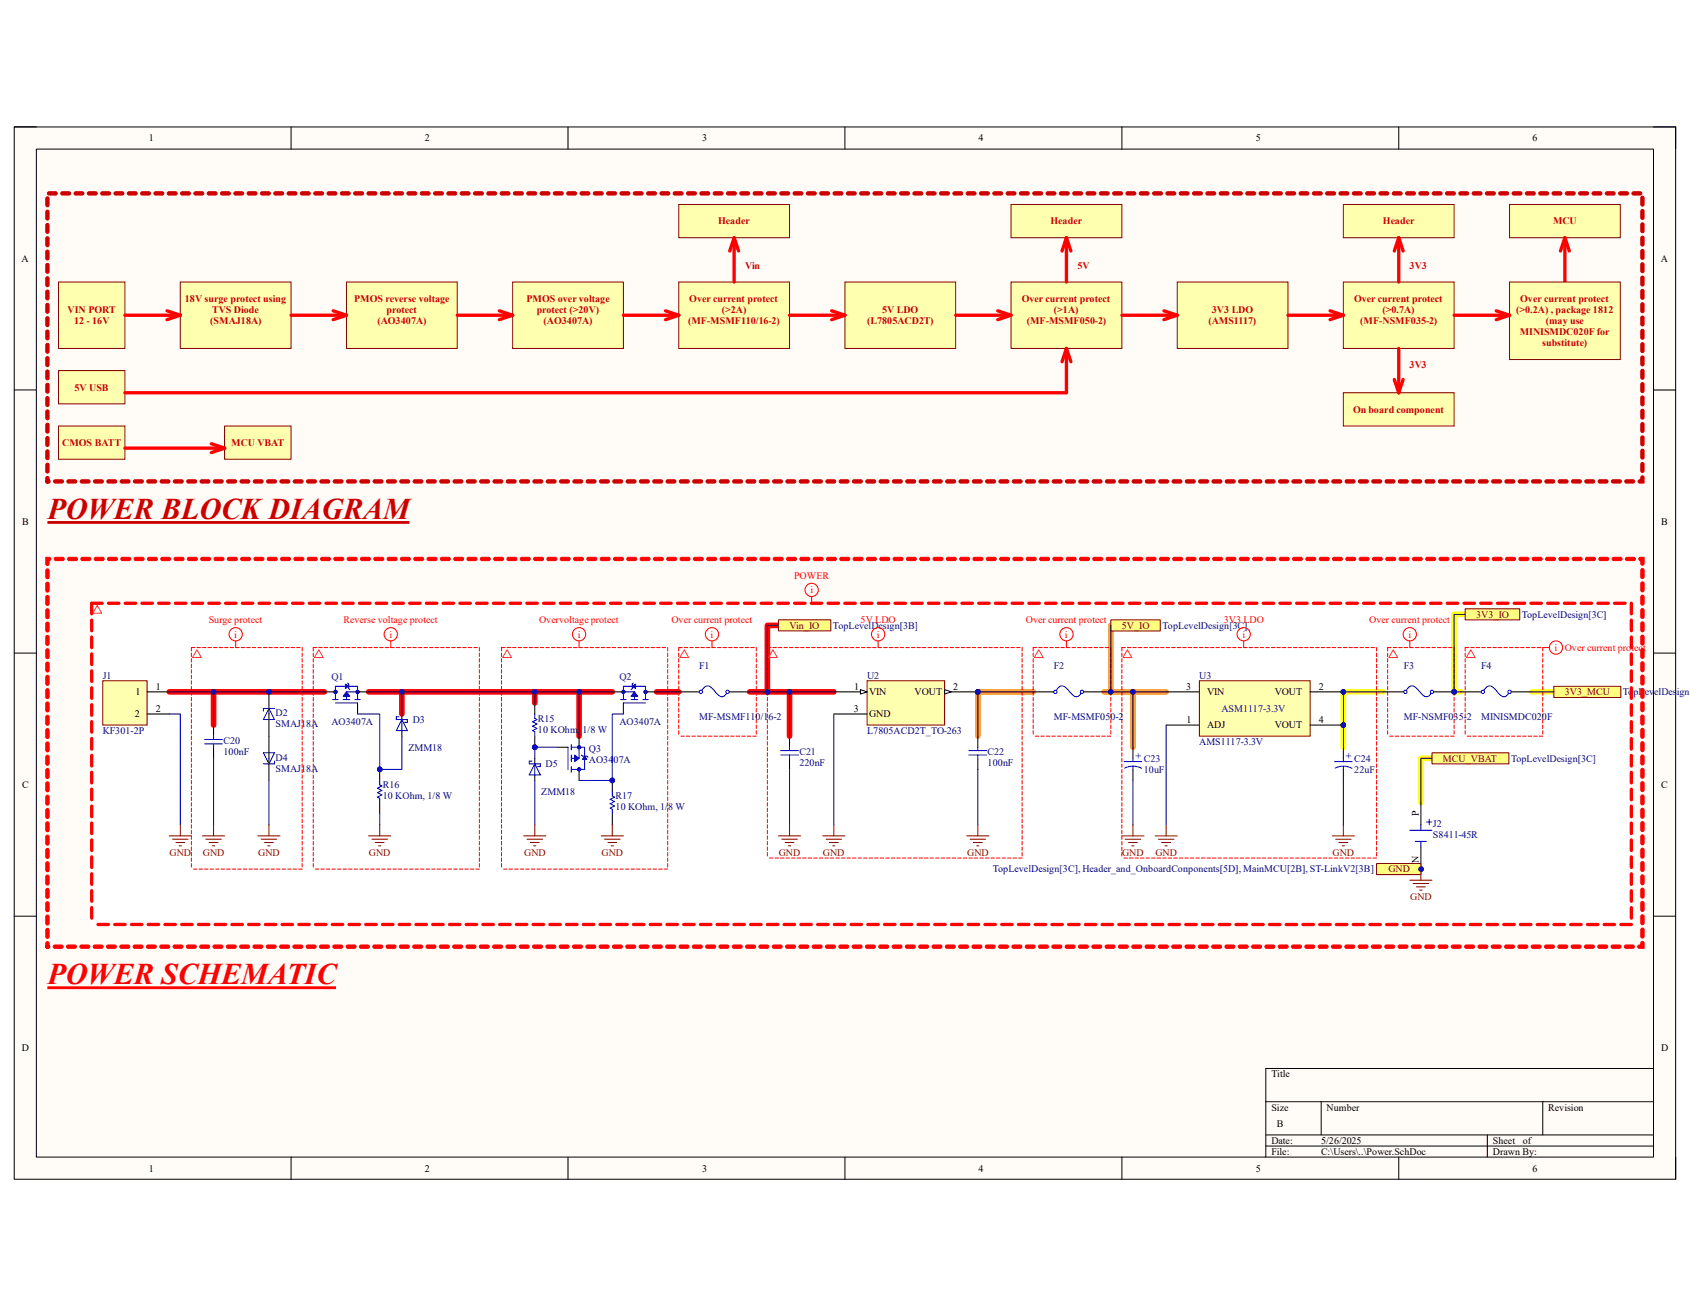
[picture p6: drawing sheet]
<svg xmlns="http://www.w3.org/2000/svg" width="279mm" height="216mm" viewBox="0 0 279 216" stroke-linecap="round" stroke-linejoin="round" font-family="sans-serif">
<defs><g id="words">
<text font-size="5" fill="#c00" x="7.8" y="85.8">POWER BLOCK DIAGRAM</text>
<text font-size="5" fill="#f00" x="7.8" y="162.7">POWER SCHEMATIC</text>
<g font-size="1.7">
<text x="24.6" y="23.4">1</text>
<text x="70.2" y="23.4">2</text>
<text x="116.1" y="23.4">3</text>
<text x="161.8" y="23.4">4</text>
<text x="207.6" y="23.4">5</text>
<text x="253.4" y="23.4">6</text>
<text x="3.6" y="43.3">A</text>
<text x="274.6" y="43.3">A</text>
<text x="3.6" y="86.7">B</text>
<text x="274.7" y="86.7">B</text>
<text x="22.3" y="118.6">2</text>
<text x="22.4" y="114.9">1</text>
<text x="25.8" y="114">1</text>
<text x="25.8" y="117.6">2</text>
<text x="141.2" y="117.6">3</text>
<text x="141.2" y="114">1</text>
<text x="143.7" y="114.9">VIN</text>
<text x="143.7" y="118.6">GND</text>
<text x="151.2" y="114.9">VOUT</text>
<text x="157.6" y="114">2</text>
<text x="196.1" y="114">3</text>
<text x="196.2" y="119.5">1</text>
<text x="199.6" y="114.9">VIN</text>
<text x="210.7" y="114.9">VOUT</text>
<text x="218.1" y="114">2</text>
<text x="218.1" y="119.5">4</text>
<text x="199.6" y="120.4">ADJ</text>
<text x="210.7" y="120.4">VOUT</text>
<text x="3.6" y="130.3">C</text>
<text x="274.7" y="130.3">C</text>
<text x="234.6" y="134.9" transform="rotate(-90 234.6 134.9)">P</text>
<text x="234.6" y="142.7" transform="rotate(-90 234.6 142.7)">N</text>
<text x="3.6" y="173.7">D</text>
<text x="274.6" y="173.7">D</text>
<text x="210.2" y="178.1">Title</text>
<text x="210.2" y="183.6">Size</text>
<text x="219.3" y="183.6">Number</text>
<text x="256" y="183.6">Revision</text>
<text x="210.2" y="189.1">Date:</text>
<text x="210.2" y="190.9">File:</text>
<text x="211.1" y="186.4">B</text>
<text x="218.4" y="189.1">5/26/2025</text>
<text x="218.4" y="190.9">C:\Users\..\Power.SchDoc</text>
<text x="246.8" y="189.1">Sheet</text>
<text x="246.8" y="190.9">Drawn By:</text>
<text x="251.8" y="189.1">of</text>
<text x="24.6" y="193.7">1</text>
<text x="70.2" y="193.7">2</text>
<text x="116.1" y="193.7">3</text>
<text x="161.8" y="193.7">4</text>
<text x="207.6" y="193.7">5</text>
<text x="253.4" y="193.7">6</text>
</g>
<g font-size="1.7" fill="#c00">
<text x="118.7" y="37.1">Header</text>
<text x="173.7" y="37.1">Header</text>
<text x="228.6" y="37.1">Header</text>
<text x="256.8" y="37.1">MCU</text>
<text x="123.2" y="44.4">Vin</text>
<text x="178.1" y="44.4">5V</text>
<text x="233" y="44.4">3V3</text>
<text x="11.2" y="51.7">VIN PORT</text>
<text x="12.2" y="53.6">12 - 16V</text>
<text x="30.6" y="49.9">18V surge protect using</text>
<text x="34.8" y="53.6">(SMAJ18A)</text>
<text x="35.1" y="51.7">TVS Diode</text>
<text x="58.5" y="49.9">PMOS reverse voltage</text>
<text x="62.4" y="53.6">(AO3407A)</text>
<text x="63.9" y="51.7">protect</text>
<text x="87" y="49.9">PMOS over voltage</text>
<text x="88.7" y="51.7">protect (&gt;20V)</text>
<text x="89.9" y="53.6">(AO3407A)</text>
<text x="113.7" y="53.6">(MF-MSMF110/16-2)</text>
<text x="114" y="49.9">Over current protect</text>
<text x="119.3" y="51.7">(&gt;2A)</text>
<text x="143.3" y="53.6">(L7805ACD2T)</text>
<text x="145.8" y="51.7">5V LDO</text>
<text x="168.9" y="49.9">Over current protect</text>
<text x="169.8" y="53.6">(MF-MSMF050-2)</text>
<text x="174.2" y="51.7">(&gt;1A)</text>
<text x="199.8" y="53.6">(AMS1117)</text>
<text x="200.3" y="51.7">3V3 LDO</text>
<text x="223.9" y="49.9">Over current protect</text>
<text x="224.9" y="53.6">(MF-NSMF035-2)</text>
<text x="228.6" y="51.7">(&gt;0.7A)</text>
<text x="250.7" y="51.7">(&gt;0.2A) , package 1812</text>
<text x="251.3" y="49.9">Over current protect</text>
<text x="255.6" y="53.6">(may use</text>
<text x="251.2" y="55.4">MINISMDC020F for</text>
<text x="255" y="57.2">substitute)</text>
<text x="12.3" y="64.6">5V USB</text>
<text x="233" y="60.9">3V3</text>
<text x="223.7" y="68.2">On board component</text>
<text x="10.3" y="73.7">CMOS BATT</text>
<text x="38.2" y="73.7">MCU VBAT</text>
</g>
<g font-size="1.7" fill="#f00">
<text x="131.3" y="95.7">POWER</text>
<text x="134" y="98.1">i</text>
<text x="34.5" y="103">Surge protect</text>
<text x="38.7" y="105.4">i</text>
<text x="56.8" y="103">Reverse voltage protect</text>
<text x="64.4" y="105.4">i</text>
<text x="89.1" y="103">Overvoltage protect</text>
<text x="95.5" y="105.4">i</text>
<text x="111" y="103">Over current protect</text>
<text x="117.5" y="105.4">i</text>
<text x="142.3" y="103">5V LDO</text>
<text x="144.9" y="105.4">i</text>
<text x="169.6" y="103">Over current protect</text>
<text x="176.1" y="105.4">i</text>
<text x="202.3" y="103">3V3 LDO</text>
<text x="205.4" y="105.4">i</text>
<text x="226.4" y="103">Over current protect</text>
<text x="232.8" y="105.4">i</text>
<text x="257" y="107.6">i</text>
<text x="258.7" y="107.6">Over current protect</text>
</g>
<g font-size="1.7" fill="#800000">
<text x="130.5" y="103.9">Vin_IO</text>
<text x="185.5" y="103.9">5V_IO</text>
<text x="244.1" y="102.1">3V3_IO</text>
<text x="258.7" y="114.9">3V3_MCU</text>
<text x="238.5" y="125.9">MCU_VBAT</text>
<text x="28" y="141.5">GND</text>
<text x="33.5" y="141.5">GND</text>
<text x="42.7" y="141.5">GND</text>
<text x="61" y="141.5">GND</text>
<text x="86.7" y="141.5">GND</text>
<text x="99.4" y="141.5">GND</text>
<text x="128.7" y="141.5">GND</text>
<text x="136.1" y="141.5">GND</text>
<text x="159.9" y="141.5">GND</text>
<text x="185.5" y="141.5">GND</text>
<text x="191" y="141.5">GND</text>
<text x="220.3" y="141.5">GND</text>
<text x="229.5" y="144.2">GND</text>
<text x="233.1" y="148.8">GND</text>
</g>
<g font-size="1.7" fill="#000080">
<text x="137.7" y="103.9">TopLevelDesign[3B]</text>
<text x="192.2" y="103.9">TopLevelDesign[3C]</text>
<text x="251.6" y="102.1">TopLevelDesign[3C]</text>
<text x="17" y="112.2">J1</text>
<text x="54.8" y="112.4">Q1</text>
<text x="102.4" y="112.4">Q2</text>
<text x="115.6" y="110.5">F1</text>
<text x="143.3" y="112.2">U2</text>
<text x="174.2" y="110.5">F2</text>
<text x="198.2" y="112.2">U3</text>
<text x="232.1" y="110.5">F3</text>
<text x="244.9" y="110.5">F4</text>
<text x="45.6" y="118.4">D2</text>
<text x="54.8" y="119.8">AO3407A</text>
<text x="68.2" y="119.5">D3</text>
<text x="88.9" y="119.3">R15</text>
<text x="102.4" y="119.8">AO3407A</text>
<text x="115.6" y="119">MF-MSMF110/16-2</text>
<text x="174.2" y="119">MF-MSMF050-2</text>
<text x="201.9" y="117.6">ASM1117-3.3V</text>
<text x="232.1" y="119">MF-NSMF035-2</text>
<text x="244.9" y="119">MINISMDC020F</text>
<text x="268.3" y="114.9">TopLevelDesign[3</text>
<text x="17" y="121.3">KF301-2P</text>
<text x="37" y="124.8">100nF</text>
<text x="37" y="123">C20</text>
<text x="45.6" y="120.2">SMAJ18A</text>
<text x="45.6" y="125.7">D4</text>
<text x="67.5" y="124.2">ZMM18</text>
<text x="88.9" y="121.2">10 KOhm, 1/8 W</text>
<text x="97.4" y="124.3">Q3</text>
<text x="132.2" y="124.8">C21</text>
<text x="143.3" y="121.3">L7805ACD2T_TO-263</text>
<text x="163.3" y="124.8">C22</text>
<text x="189.1" y="125.9">C23</text>
<text x="198.2" y="123.1">AMS1117-3.3V</text>
<text x="223.9" y="125.9">C24</text>
<text x="249.8" y="125.9">TopLevelDesign[3C]</text>
<text x="45.6" y="127.6">SMAJ18A</text>
<text x="63.3" y="130.3">R16</text>
<text x="89.5" y="131.5">ZMM18</text>
<text x="90.2" y="126.8">D5</text>
<text x="97.4" y="126.2">AO3407A</text>
<text x="132.2" y="126.6">220nF</text>
<text x="163.3" y="126.6">100nF</text>
<text x="189.1" y="127.7">10uF</text>
<text x="223.9" y="127.7">22uF</text>
<text x="63.3" y="132.1">10 KOhm, 1/8 W</text>
<text x="101.8" y="133.9">10 KOhm, 1/8 W</text>
<text x="101.8" y="132.1">R17</text>
<text x="236.9" y="136.7">J2</text>
<text x="236.9" y="138.6">S8411-45R</text>
<text x="164.1" y="144.2">TopLevelDesign[3C], Header_and_OnboardConponents[5D], MainMCU[2B], ST-LinkV2[3B]</text>
</g>
<g font-size="1.7" fill="#00f">
<text x="187.7" y="124.5" transform="rotate(90 187.7 124.5)">+</text>
<text x="222.5" y="124.5" transform="rotate(90 222.5 124.5)">+</text>
</g>
</g></defs>
<path d="M2.3 21h274.7v173.9h-274.7z" fill-rule="evenodd" fill="#fffcf8"/>
<path d="M2.3 21h274.7v173.9h-274.7z" fill="none" stroke="#000" stroke-width=".17"/>
<path d="M6 24.6h267.4v166.7h-267.4z" fill-rule="evenodd" fill="#fffcf8"/>
<g fill="none" stroke="#000" stroke-width=".17">
<path d="M2.3 21h3.7M6 24.6h267.4v166.7h-267.4zM48.1 21v3.6M93.9 21v3.6M139.7 21v3.6M185.5 21v3.6M231.2 21v3.6M273.4 21h3.6v3.6M2.3 64.5h3.7M273.4 64.5h3.6M2.3 108h3.7M273.4 108h3.6"/>
<path d="M2.3 151.5h3.7M273.4 151.5h3.6M273.4 176.6h-64.1v14.7M48.1 191.3v3.6M93.9 191.3v3.6M139.7 191.3v3.6M185.5 191.3v3.6M209.3 182.1h64.1M209.3 187.6h64.1M209.3 189.5h64.1M218.4 182.1v5.5M231.2 191.3v3.6"/>
<path d="M245.9 187.6v3.7M255.1 182.1v5.5M277 191.3v3.6"/>
</g>
<g fill="#fff">
<path d="M31.6 107.1h18.4v36.6h-18.4z" fill-rule="evenodd"/>
<path d="M51.8 107.1h27.5v36.6h-27.5z" fill-rule="evenodd"/>
<path d="M82.9 107.1h27.5v36.6h-27.5z" fill-rule="evenodd"/>
<path d="M112.2 107.1h12.8v14.6h-12.8z" fill-rule="evenodd"/>
<path d="M170.8 107.1h12.8v14.6h-12.8z" fill-rule="evenodd"/>
<path d="M229.4 107.1h11v14.6h-11z" fill-rule="evenodd"/>
<path d="M126.9 107.1h42.1v34.7h-42.1z" fill-rule="evenodd"/>
<path d="M185.5 107.1h42.1v34.7h-42.1z" fill-rule="evenodd"/>
<path d="M242.2 107.1h12.9v14.6h-12.9z" fill-rule="evenodd"/>
<path d="M15.2 99.7h254.5v53.1h-254.5z" fill-rule="evenodd"/>
</g>
<path d="M28 114.4h25.6M35.3 114.4v5.5M60.9 114.4h40.3M66.4 114.4v3.6M88.4 114.4v1.8M95.7 114.4v7.3M108.6 114.4h3.6M123.9 114.4h14M128.7 103.4h-1.8v11M130.5 114.4v7.3" fill="none" stroke="#f00" stroke-width=".93"/>
<path d="M170.8 114.4h-9.1v7.3M182.5 114.4h10.3M183.6 103.4v11M187.3 114.4v9.1" fill="none" stroke="#f90" stroke-width=".93"/>
<path d="M228.7 114.4h-6.6v9.1M242.2 101.6h-1.8v12.8h1.1M253.2 114.4h3.7M236.7 125.4h-1.8v7.3" fill="none" stroke="#ff0" stroke-width=".93"/>
<path d="M29.8 46.6h18.3v11h-18.3z" fill-rule="evenodd" fill="#ffffb0"/>
<path d="M29.8 46.6h18.3v11h-18.3z" fill="none" stroke="#800000" stroke-width=".17"/>
<path d="M9.7 46.6h11v11h-11z" fill-rule="evenodd" fill="#ffffb0"/>
<path d="M9.7 46.6h11v11h-11z" fill="none" stroke="#800000" stroke-width=".17"/>
<path d="M57.3 46.6h18.3v11h-18.3z" fill-rule="evenodd" fill="#ffffb0"/>
<path d="M57.3 46.6h18.3v11h-18.3z" fill="none" stroke="#800000" stroke-width=".17"/>
<path d="M84.8 46.6h18.3v11h-18.3z" fill-rule="evenodd" fill="#ffffb0"/>
<path d="M84.8 46.6h18.3v11h-18.3z" fill="none" stroke="#800000" stroke-width=".17"/>
<path d="M167.2 46.6h18.3v11h-18.3z" fill-rule="evenodd" fill="#ffffb0"/>
<path d="M167.2 46.6h18.3v11h-18.3z" fill="none" stroke="#800000" stroke-width=".17"/>
<path d="M222.1 46.6h18.3v11h-18.3z" fill-rule="evenodd" fill="#ffffb0"/>
<path d="M222.1 46.6h18.3v11h-18.3z" fill="none" stroke="#800000" stroke-width=".17"/>
<path d="M139.7 46.6h18.3v11h-18.3z" fill-rule="evenodd" fill="#ffffb0"/>
<path d="M139.7 46.6h18.3v11h-18.3z" fill="none" stroke="#800000" stroke-width=".17"/>
<path d="M194.6 46.6h18.3v11h-18.3z" fill-rule="evenodd" fill="#ffffb0"/>
<path d="M194.6 46.6h18.3v11h-18.3z" fill="none" stroke="#800000" stroke-width=".17"/>
<path d="M112.2 46.6h18.3v11h-18.3z" fill-rule="evenodd" fill="#ffffb0"/>
<path d="M112.2 46.6h18.3v11h-18.3z" fill="none" stroke="#800000" stroke-width=".17"/>
<path d="M167.2 33.8h18.3v5.5h-18.3z" fill-rule="evenodd" fill="#ffffb0"/>
<path d="M167.2 33.8h18.3v5.5h-18.3z" fill="none" stroke="#800000" stroke-width=".17"/>
<path d="M112.2 33.8h18.3v5.5h-18.3z" fill-rule="evenodd" fill="#ffffb0"/>
<path d="M112.2 33.8h18.3v5.5h-18.3z" fill="none" stroke="#800000" stroke-width=".17"/>
<path d="M249.6 33.8h18.3v5.5h-18.3z" fill-rule="evenodd" fill="#ffffb0"/>
<path d="M249.6 33.8h18.3v5.5h-18.3z" fill="none" stroke="#800000" stroke-width=".17"/>
<path d="M222.1 33.8h18.3v5.5h-18.3z" fill-rule="evenodd" fill="#ffffb0"/>
<path d="M222.1 33.8h18.3v5.5h-18.3z" fill="none" stroke="#800000" stroke-width=".17"/>
<path d="M222.1 64.9h18.3v5.5h-18.3z" fill-rule="evenodd" fill="#ffffb0"/>
<path d="M222.1 64.9h18.3v5.5h-18.3z" fill="none" stroke="#800000" stroke-width=".17"/>
<g fill="none" stroke="#f00" stroke-width=".55">
<path d="M121.4 39.3v7.3M121.4 39.3l-.8 2.2M121.4 39.3l.7 2.2M176.3 39.3v7.3M176.3 39.3l-.7 2.2M176.3 39.3l.7 2.2M231.2 39.3v7.3M231.2 39.3l-.7 2.2M231.2 39.3l.8 2.2M258.7 39.3v7.3M258.7 39.3l-.7 2.2M258.7 39.3l.8 2.2"/>
<path d="M20.7 52.1h9.1M27.6 51.4l2.2 .7M29.8 52.1l-2.2 .7M48.1 52.1h9.2M55.1 51.4l2.2 .7M57.3 52.1l-2.2 .7M75.6 52.1h9.1M82.5 51.4l2.2 .7M84.7 52.1l-2.2 .7M103.1 52.1h9.1M110 51.4l2.2 .7M112.2 52.1l-2.2 .7"/>
<path d="M130.5 52.1h9.2M137.5 51.4l2.2 .7M139.7 52.1l-2.2 .7M158 52.1h9.2M165 51.4l2.2 .7M167.2 52.1l-2.2 .7M185.5 52.1h9.1M192.4 51.4l2.2 .7M194.6 52.1l-2.2 .7M212.9 52.1h9.2M219.9 51.4l2.2 .7M222.1 52.1l-2.2 .7"/>
<path d="M231.2 57.6v7.3M230.5 62.7l.7 2.2M232 62.7l-.8 2.2"/>
</g>
<path d="M7.7 78.8a.28 .28 0 0 1 .4 .2v.6a.28 .28 0 0 1-.3 .3 .28 .28 0 0 1-.2-.3v-.6zM7.7 76.6a.28 .28 0 0 1 .4 .2v1.1a.28 .28 0 0 1-.3 .3 .28 .28 0 0 1-.2-.3v-1.1zM7.6 74.5a.28 .28 0 0 1 .3-.1 .28 .28 0 0 1 .2 .2v1.1a.28 .28 0 0 1-.3 .3 .28 .28 0 0 1-.2-.3zM7.7 72.2a.28 .28 0 0 1 .4 .2v1.1a.28 .28 0 0 1-.3 .3 .28 .28 0 0 1-.2-.3v-1.1zM7.7 70a.28 .28 0 0 1 .4 .2v1.1a.28 .28 0 0 1-.3 .3 .28 .28 0 0 1-.2-.3v-1.1zM7.7 67.8a.28 .28 0 0 1 .4 .2v1.1a.28 .28 0 0 1-.3 .3 .28 .28 0 0 1-.2-.3v-1.1zM7.7 65.6a.28 .28 0 0 1 .4 .2v1.1a.28 .28 0 0 1-.3 .3 .28 .28 0 0 1-.2-.3v-1.1zM7.6 63.5a.28 .28 0 0 1 .3-.1 .28 .28 0 0 1 .2 .2v1.1a.28 .28 0 0 1-.3 .3 .28 .28 0 0 1-.2-.3zM7.7 61.2a.28 .28 0 0 1 .4 .2v1.1a.28 .28 0 0 1-.3 .3 .28 .28 0 0 1-.2-.3v-1.1zM7.6 59.1a.28 .28 0 0 1 .3-.1 .28 .28 0 0 1 .2 .2v1.1a.28 .28 0 0 1-.3 .3 .28 .28 0 0 1-.2-.3zM7.7 56.8a.28 .28 0 0 1 .4 .2v1.1a.28 .28 0 0 1-.3 .3 .28 .28 0 0 1-.2-.3v-1.1zM7.6 54.7a.28 .28 0 0 1 .3-.1 .28 .28 0 0 1 .2 .2v1.1a.28 .28 0 0 1-.3 .3 .28 .28 0 0 1-.2-.3zM7.7 52.4a.28 .28 0 0 1 .4 .2v1.1a.28 .28 0 0 1-.3 .3 .28 .28 0 0 1-.2-.3v-1.1zM7.6 50.3a.28 .28 0 0 1 .3-.1 .28 .28 0 0 1 .2 .2v1.1a.28 .28 0 0 1-.3 .3 .28 .28 0 0 1-.2-.3zM7.7 48a.28 .28 0 0 1 .4 .2v1.1a.28 .28 0 0 1-.3 .3 .28 .28 0 0 1-.2-.3v-1.1zM7.6 45.9a.28 .28 0 0 1 .3-.1 .28 .28 0 0 1 .2 .2v1.1a.28 .28 0 0 1-.3 .3 .28 .28 0 0 1-.2-.3zM7.7 43.6a.28 .28 0 0 1 .4 .2v1.1a.28 .28 0 0 1-.3 .3 .28 .28 0 0 1-.2-.3v-1.1zM7.6 41.5a.28 .28 0 0 1 .3-.2 .28 .28 0 0 1 .2 .3v1.1a.28 .28 0 0 1-.3 .3 .28 .28 0 0 1-.2-.3zM7.7 39.2a.28 .28 0 0 1 .4 .2v1.1a.28 .28 0 0 1-.3 .3 .28 .28 0 0 1-.2-.3v-1.1zM7.6 37.1a.28 .28 0 0 1 .3-.2 .28 .28 0 0 1 .2 .3v1.1a.28 .28 0 0 1-.3 .3 .28 .28 0 0 1-.2-.3zM7.7 34.8a.28 .28 0 0 1 .4 .2v1.1a.28 .28 0 0 1-.3 .3 .28 .28 0 0 1-.2-.3v-1.1zM7.7 32.6a.28 .28 0 0 1 .4 .2v1.1a.28 .28 0 0 1-.3 .3 .28 .28 0 0 1-.2-.3v-1.1zM7.9 31.8l.2-.1h1.1a.28 .28 0 0 1 .3 .3 .28 .28 0 0 1-.3 .2h-1.1a.28 .28 0 0 1-.2-.4zM10.1 31.8l.2-.1h1.1a.28 .28 0 0 1 .3 .3 .28 .28 0 0 1-.3 .2h-1.1a.28 .28 0 0 1-.2-.4zM12.3 31.8l.2-.1h1.1a.28 .28 0 0 1 .3 .3 .28 .28 0 0 1-.3 .2h-1.1a.28 .28 0 0 1-.2-.4zM14.5 31.8l.2-.1h1.1a.28 .28 0 0 1 .3 .3 .28 .28 0 0 1-.3 .2h-1.1a.28 .28 0 0 1-.2-.4zM16.7 31.8l.2-.1h1.1a.28 .28 0 0 1 .3 .3 .28 .28 0 0 1-.3 .2h-1.1a.28 .28 0 0 1-.2-.4zM18.9 31.8l.2-.1h1.1a.28 .28 0 0 1 .3 .3 .28 .28 0 0 1-.3 .2h-1.1a.28 .28 0 0 1-.2-.4zM21.1 31.8l.2-.1h1.1a.28 .28 0 0 1 .3 .3 .28 .28 0 0 1-.3 .2h-1.1a.28 .28 0 0 1-.2-.4zM23.3 31.8l.2-.1h1.1a.28 .28 0 0 1 .3 .3 .28 .28 0 0 1-.3 .2h-1.1a.28 .28 0 0 1-.2-.4zM25.6 31.7h1.2a.28 .28 0 0 1 .3 .3 .28 .28 0 0 1-.3 .2h-1.1a.27 .27 0 0 1-.2-.2 .27 .27 0 0 1 .1-.3zM27.8 31.7h1.2a.28 .28 0 0 1 .3 .3 .28 .28 0 0 1-.3 .2h-1.1a.27 .27 0 0 1-.2-.2 .27 .27 0 0 1 .1-.3zM29.9 31.8l.2-.1h1.1a.28 .28 0 0 1 .3 .3 .28 .28 0 0 1-.3 .2h-1.1a.28 .28 0 0 1-.2-.4zM32.1 31.8l.2-.1h1.1a.28 .28 0 0 1 .3 .3 .28 .28 0 0 1-.3 .2h-1.1a.28 .28 0 0 1-.2-.4zM34.3 31.8l.2-.1h1.1a.28 .28 0 0 1 .3 .3 .28 .28 0 0 1-.3 .2h-1.1a.28 .28 0 0 1-.2-.4zM36.5 31.8l.2-.1h1.1a.28 .28 0 0 1 .3 .3 .28 .28 0 0 1-.3 .2h-1.1a.28 .28 0 0 1-.2-.4zM38.8 31.7h1.2a.28 .28 0 0 1 .3 .3 .28 .28 0 0 1-.3 .2h-1.1a.27 .27 0 0 1-.2-.2 .27 .27 0 0 1 .1-.3zM40.9 31.8l.2-.1h1.1a.28 .28 0 0 1 .3 .3 .28 .28 0 0 1-.3 .2h-1.1a.28 .28 0 0 1-.2-.4zM43.2 31.7h1.2a.28 .28 0 0 1 .3 .3 .28 .28 0 0 1-.3 .2h-1.1a.27 .27 0 0 1-.2-.2 .27 .27 0 0 1 .1-.3zM45.3 31.8l.2-.1h1.1a.28 .28 0 0 1 .3 .3 .28 .28 0 0 1-.3 .2h-1.1a.28 .28 0 0 1-.2-.4zM47.5 31.8l.2-.1h1.1a.28 .28 0 0 1 .3 .3 .28 .28 0 0 1-.3 .2h-1.1a.28 .28 0 0 1-.2-.4zM49.7 31.8l.2-.1h1.1a.28 .28 0 0 1 .3 .3 .28 .28 0 0 1-.3 .2h-1.1a.28 .28 0 0 1-.2-.4zM51.9 31.8l.2-.1h1.1a.28 .28 0 0 1 .3 .3 .28 .28 0 0 1-.3 .2h-1.1a.28 .28 0 0 1-.2-.4zM54.2 31.7h1.2a.28 .28 0 0 1 .3 .3 .28 .28 0 0 1-.3 .2h-1.1a.27 .27 0 0 1-.2-.2 .27 .27 0 0 1 .1-.3zM56.4 31.7h1.2a.28 .28 0 0 1 .3 .3 .28 .28 0 0 1-.3 .2h-1.1a.27 .27 0 0 1-.2-.2 .27 .27 0 0 1 .1-.3zM58.6 31.7h1.2a.28 .28 0 0 1 .3 .3 .28 .28 0 0 1-.3 .2h-1.1a.27 .27 0 0 1-.2-.2 .27 .27 0 0 1 .1-.3zM60.7 31.8l.2-.1h1.1a.28 .28 0 0 1 .3 .3 .28 .28 0 0 1-.3 .2h-1.1a.28 .28 0 0 1-.2-.4zM63 31.7h1.2a.28 .28 0 0 1 .3 .3 .28 .28 0 0 1-.3 .2h-1.1a.27 .27 0 0 1-.2-.2 .27 .27 0 0 1 .1-.3zM65.1 31.8l.2-.1h1.1a.28 .28 0 0 1 .3 .3 .28 .28 0 0 1-.3 .2h-1.1a.28 .28 0 0 1-.2-.4zM67.4 31.7h1.2a.28 .28 0 0 1 .3 .3 .28 .28 0 0 1-.3 .2h-1.1a.27 .27 0 0 1-.2-.2 .27 .27 0 0 1 .1-.3zM69.5 31.8l.2-.1h1.1a.28 .28 0 0 1 .3 .3 .28 .28 0 0 1-.3 .2h-1.1a.28 .28 0 0 1-.2-.4zM71.7 31.8l.2-.1h1.1a.28 .28 0 0 1 .3 .3 .28 .28 0 0 1-.3 .2h-1.1a.28 .28 0 0 1-.2-.4zM74 31.7h1.2a.28 .28 0 0 1 .3 .3 .28 .28 0 0 1-.3 .2h-1.1a.27 .27 0 0 1-.2-.2 .27 .27 0 0 1 .1-.3zM76.1 31.8l.2-.1h1.1a.28 .28 0 0 1 .3 .3 .28 .28 0 0 1-.3 .2h-1.1a.28 .28 0 0 1-.2-.4zM78.3 31.8l.2-.1h1.2a.28 .28 0 0 1 .2 .3 .28 .28 0 0 1-.2 .2h-1.2a.28 .28 0 0 1-.2-.4zM80.5 31.8l.3-.1h1.1a.28 .28 0 0 1 .2 .3 .28 .28 0 0 1-.2 .2h-1.1a.28 .28 0 0 1-.3-.4zM82.8 31.7h1.3a.28 .28 0 0 1 .2 .3 .28 .28 0 0 1-.2 .2h-1.1a.27 .27 0 0 1-.3-.2 .27 .27 0 0 1 .1-.3zM84.9 31.8l.3-.1h1.1a.28 .28 0 0 1 .2 .3 .28 .28 0 0 1-.2 .2h-1.1a.28 .28 0 0 1-.3-.4zM87.1 31.8l.3-.1h1.1a.28 .28 0 0 1 .2 .3 .28 .28 0 0 1-.2 .2h-1.1a.28 .28 0 0 1-.3-.4zM89.3 31.8l.3-.1h1.1a.28 .28 0 0 1 .2 .3 .28 .28 0 0 1-.2 .2h-1.1a.28 .28 0 0 1-.3-.4zM91.6 31.7h1.3a.28 .28 0 0 1 .2 .3 .28 .28 0 0 1-.2 .2h-1.1a.27 .27 0 0 1-.3-.2 .27 .27 0 0 1 .1-.3zM93.7 31.8l.3-.1h1.1a.28 .28 0 0 1 .2 .3 .28 .28 0 0 1-.2 .2h-1.1a.28 .28 0 0 1-.3-.4zM95.9 31.8l.3-.1h1.1a.28 .28 0 0 1 .2 .3 .28 .28 0 0 1-.2 .2h-1.1a.28 .28 0 0 1-.3-.4zM98.1 31.8l.3-.1h1.1a.28 .28 0 0 1 .2 .3 .28 .28 0 0 1-.2 .2h-1.1a.28 .28 0 0 1-.3-.4zM100.4 31.7h1.3a.28 .28 0 0 1 .2 .3 .28 .28 0 0 1-.2 .2h-1.1a.27 .27 0 0 1-.3-.2 .27 .27 0 0 1 .1-.3zM102.5 31.8l.3-.1h1.1a.28 .28 0 0 1 .2 .3 .28 .28 0 0 1-.2 .2h-1.1a.28 .28 0 0 1-.3-.4zM104.7 31.8l.3-.1h1.1a.28 .28 0 0 1 .2 .3 .28 .28 0 0 1-.2 .2h-1.1a.28 .28 0 0 1-.3-.4zM106.9 31.8l.3-.1h1.1a.28 .28 0 0 1 .2 .3 .28 .28 0 0 1-.2 .2h-1.1a.28 .28 0 0 1-.3-.4zM109.2 31.7h1.3a.28 .28 0 0 1 .2 .3 .28 .28 0 0 1-.2 .2h-1.1a.27 .27 0 0 1-.3-.2 .27 .27 0 0 1 .1-.3zM111.4 31.7h1.3a.28 .28 0 0 1 .2 .3 .28 .28 0 0 1-.2 .2h-1.1a.27 .27 0 0 1-.3-.2 .27 .27 0 0 1 .1-.3zM113.5 31.8l.3-.1h1.1a.28 .28 0 0 1 .2 .3 .28 .28 0 0 1-.2 .2h-1.1a.28 .28 0 0 1-.3-.4zM115.7 31.8l.3-.1h1.1a.28 .28 0 0 1 .2 .3 .28 .28 0 0 1-.2 .2h-1.1a.28 .28 0 0 1-.3-.4zM117.9 31.8l.3-.1h1.1a.28 .28 0 0 1 .2 .3 .28 .28 0 0 1-.2 .2h-1.1a.28 .28 0 0 1-.3-.4zM120.2 31.7h1.3a.28 .28 0 0 1 .3 .3 .28 .28 0 0 1-.3 .2h-1.1a.27 .27 0 0 1-.3-.2 .27 .27 0 0 1 .1-.3zM122.3 31.8l.3-.1h1.1a.28 .28 0 0 1 .3 .3 .28 .28 0 0 1-.3 .2h-1.1a.28 .28 0 0 1-.3-.4zM124.5 31.8l.3-.1h1.1a.28 .28 0 0 1 .3 .3 .28 .28 0 0 1-.3 .2h-1.1a.28 .28 0 0 1-.3-.4zM126.7 31.8l.3-.1h1.1a.28 .28 0 0 1 .3 .3 .28 .28 0 0 1-.3 .2h-1.1a.28 .28 0 0 1-.3-.4zM129 31.7h1.3a.28 .28 0 0 1 .3 .3 .28 .28 0 0 1-.3 .2h-1.1a.27 .27 0 0 1-.3-.2 .27 .27 0 0 1 .1-.3zM131.1 31.8l.3-.1h1.1a.28 .28 0 0 1 .3 .3 .28 .28 0 0 1-.3 .2h-1.1a.28 .28 0 0 1-.3-.4zM133.3 31.8l.3-.1h1.1a.28 .28 0 0 1 .3 .3 .28 .28 0 0 1-.3 .2h-1.1a.28 .28 0 0 1-.3-.4zM135.5 31.8l.3-.1h1.1a.28 .28 0 0 1 .3 .3 .28 .28 0 0 1-.3 .2h-1.1a.28 .28 0 0 1-.3-.4zM137.7 31.8l.3-.1h1.1a.28 .28 0 0 1 .3 .3 .28 .28 0 0 1-.3 .2h-1.1a.28 .28 0 0 1-.3-.4zM140 31.8l.2-.1h1.1a.28 .28 0 0 1 .3 .3 .28 .28 0 0 1-.3 .2h-1.1a.28 .28 0 0 1-.2-.4zM142.3 31.7h1.2a.28 .28 0 0 1 .3 .3 .28 .28 0 0 1-.3 .2h-1.1a.27 .27 0 0 1-.3-.2 .27 .27 0 0 1 .2-.3zM144.5 31.7h1.2a.28 .28 0 0 1 .3 .3 .28 .28 0 0 1-.3 .2h-1.1a.27 .27 0 0 1-.3-.2 .27 .27 0 0 1 .2-.3zM146.7 31.7h1.2a.28 .28 0 0 1 .3 .3 .28 .28 0 0 1-.3 .2h-1.1a.27 .27 0 0 1-.3-.2 .27 .27 0 0 1 .2-.3zM148.9 31.7h1.2a.28 .28 0 0 1 .3 .3 .28 .28 0 0 1-.3 .2h-1.1a.27 .27 0 0 1-.3-.2 .27 .27 0 0 1 .2-.3zM151.1 31.7h1.2a.28 .28 0 0 1 .3 .3 .28 .28 0 0 1-.3 .2h-1.1a.27 .27 0 0 1-.3-.2 .27 .27 0 0 1 .2-.3zM153.2 31.8l.2-.1h1.1a.28 .28 0 0 1 .3 .3 .28 .28 0 0 1-.3 .2h-1.1a.28 .28 0 0 1-.2-.4zM155.4 31.8l.2-.1h1.1a.28 .28 0 0 1 .3 .3 .28 .28 0 0 1-.3 .2h-1.1a.28 .28 0 0 1-.2-.4zM157.6 31.8l.2-.1h1.1a.28 .28 0 0 1 .3 .3 .28 .28 0 0 1-.3 .2h-1.1a.28 .28 0 0 1-.2-.4zM159.9 31.7h1.2a.28 .28 0 0 1 .3 .3 .28 .28 0 0 1-.3 .2h-1.1a.27 .27 0 0 1-.3-.2 .27 .27 0 0 1 .2-.3zM162.1 31.7h1.2a.28 .28 0 0 1 .3 .3 .28 .28 0 0 1-.3 .2h-1.1a.27 .27 0 0 1-.3-.2 .27 .27 0 0 1 .2-.3zM164.3 31.7h1.2a.28 .28 0 0 1 .3 .3 .28 .28 0 0 1-.3 .2h-1.1a.27 .27 0 0 1-.3-.2 .27 .27 0 0 1 .2-.3zM166.5 31.7h1.2a.28 .28 0 0 1 .3 .3 .28 .28 0 0 1-.3 .2h-1.1a.27 .27 0 0 1-.3-.2 .27 .27 0 0 1 .2-.3zM168.7 31.7h1.2a.28 .28 0 0 1 .3 .3 .28 .28 0 0 1-.3 .2h-1.1a.27 .27 0 0 1-.3-.2 .27 .27 0 0 1 .2-.3zM170.9 31.7h1.2a.28 .28 0 0 1 .3 .3 .28 .28 0 0 1-.3 .2h-1.1a.27 .27 0 0 1-.3-.2 .27 .27 0 0 1 .2-.3zM173 31.8l.2-.1h1.1a.28 .28 0 0 1 .3 .3 .28 .28 0 0 1-.3 .2h-1.1a.28 .28 0 0 1-.2-.4zM175.2 31.8l.2-.1h1.1a.28 .28 0 0 1 .3 .3 .28 .28 0 0 1-.3 .2h-1.1a.28 .28 0 0 1-.2-.4zM177.4 31.8l.2-.1h1.1a.28 .28 0 0 1 .3 .3 .28 .28 0 0 1-.3 .2h-1.1a.28 .28 0 0 1-.2-.4zM179.7 31.7h1.2a.28 .28 0 0 1 .3 .3 .28 .28 0 0 1-.3 .2h-1.1a.27 .27 0 0 1-.3-.2 .27 .27 0 0 1 .2-.3zM181.9 31.7h1.2a.28 .28 0 0 1 .3 .3 .28 .28 0 0 1-.3 .2h-1.1a.27 .27 0 0 1-.3-.2 .27 .27 0 0 1 .2-.3zM184.1 31.7h1.2a.28 .28 0 0 1 .3 .3 .28 .28 0 0 1-.3 .2h-1.1a.27 .27 0 0 1-.3-.2 .27 .27 0 0 1 .2-.3zM186.3 31.7h1.2a.28 .28 0 0 1 .3 .3 .28 .28 0 0 1-.3 .2h-1.1a.27 .27 0 0 1-.2-.2 .27 .27 0 0 1 .1-.3zM188.5 31.7h1.2a.28 .28 0 0 1 .3 .3 .28 .28 0 0 1-.3 .2h-1.1a.27 .27 0 0 1-.2-.2 .27 .27 0 0 1 .1-.3zM190.6 31.8l.2-.1h1.1a.28 .28 0 0 1 .3 .3 .28 .28 0 0 1-.3 .2h-1.1a.28 .28 0 0 1-.2-.4zM192.8 31.8l.2-.1h1.1a.28 .28 0 0 1 .3 .3 .28 .28 0 0 1-.3 .2h-1.1a.28 .28 0 0 1-.2-.4zM195 31.8l.2-.1h1.1a.28 .28 0 0 1 .3 .3 .28 .28 0 0 1-.3 .2h-1.1a.28 .28 0 0 1-.2-.4zM197.3 31.7h1.2a.28 .28 0 0 1 .3 .3 .28 .28 0 0 1-.3 .2h-1.1a.27 .27 0 0 1-.2-.2 .27 .27 0 0 1 .1-.3zM199.5 31.7h1.2a.28 .28 0 0 1 .3 .3 .28 .28 0 0 1-.3 .2h-1.1a.27 .27 0 0 1-.2-.2 .27 .27 0 0 1 .1-.3zM201.7 31.7h1.2a.28 .28 0 0 1 .3 .3 .28 .28 0 0 1-.3 .2h-1.1a.27 .27 0 0 1-.2-.2 .27 .27 0 0 1 .1-.3zM203.9 31.7h1.2a.28 .28 0 0 1 .3 .3 .28 .28 0 0 1-.3 .2h-1.1a.27 .27 0 0 1-.2-.2 .27 .27 0 0 1 .1-.3zM206.1 31.7h1.2a.28 .28 0 0 1 .3 .3 .28 .28 0 0 1-.3 .2h-1.1a.27 .27 0 0 1-.2-.2 .27 .27 0 0 1 .1-.3zM208.2 31.8l.2-.1h1.1a.28 .28 0 0 1 .3 .3 .28 .28 0 0 1-.3 .2h-1.1a.28 .28 0 0 1-.2-.4zM210.4 31.8l.2-.1h1.1a.28 .28 0 0 1 .3 .3 .28 .28 0 0 1-.3 .2h-1.1a.28 .28 0 0 1-.2-.4zM212.6 31.8l.2-.1h1.1a.28 .28 0 0 1 .3 .3 .28 .28 0 0 1-.3 .2h-1.1a.28 .28 0 0 1-.2-.4zM214.9 31.7h1.2a.28 .28 0 0 1 .3 .3 .28 .28 0 0 1-.3 .2h-1.1a.27 .27 0 0 1-.2-.2 .27 .27 0 0 1 .1-.3zM217.1 31.7h1.2a.28 .28 0 0 1 .3 .3 .28 .28 0 0 1-.3 .2h-1.1a.27 .27 0 0 1-.2-.2 .27 .27 0 0 1 .1-.3zM219.3 31.7h1.2a.28 .28 0 0 1 .3 .3 .28 .28 0 0 1-.3 .2h-1.1a.27 .27 0 0 1-.2-.2 .27 .27 0 0 1 .1-.3zM221.5 31.7h1.2a.28 .28 0 0 1 .3 .3 .28 .28 0 0 1-.3 .2h-1.1a.27 .27 0 0 1-.2-.2 .27 .27 0 0 1 .1-.3zM223.7 31.7h1.2a.28 .28 0 0 1 .3 .3 .28 .28 0 0 1-.3 .2h-1.1a.27 .27 0 0 1-.2-.2 .27 .27 0 0 1 .1-.3zM225.9 31.7h1.2a.28 .28 0 0 1 .3 .3 .28 .28 0 0 1-.3 .2h-1.1a.27 .27 0 0 1-.2-.2 .27 .27 0 0 1 .1-.3zM228 31.8l.2-.1h1.1a.28 .28 0 0 1 .3 .3 .28 .28 0 0 1-.3 .2h-1.1a.28 .28 0 0 1-.2-.4zM230.2 31.8l.2-.1h1.1a.28 .28 0 0 1 .3 .3 .28 .28 0 0 1-.3 .2h-1.1a.28 .28 0 0 1-.2-.4zM232.4 31.8l.2-.1h1.1a.28 .28 0 0 1 .3 .3 .28 .28 0 0 1-.3 .2h-1.1a.28 .28 0 0 1-.2-.4zM234.7 31.7h1.2a.28 .28 0 0 1 .3 .3 .28 .28 0 0 1-.3 .2h-1.1a.27 .27 0 0 1-.2-.2 .27 .27 0 0 1 .1-.3zM236.9 31.7h1.2a.28 .28 0 0 1 .3 .3 .28 .28 0 0 1-.3 .2h-1.1a.27 .27 0 0 1-.2-.2 .27 .27 0 0 1 .1-.3zM239.1 31.7h1.2a.28 .28 0 0 1 .3 .3 .28 .28 0 0 1-.3 .2h-1.1a.27 .27 0 0 1-.2-.2 .27 .27 0 0 1 .1-.3zM241.3 31.7h1.2a.28 .28 0 0 1 .3 .3 .28 .28 0 0 1-.3 .2h-1.1a.27 .27 0 0 1-.2-.2 .27 .27 0 0 1 .1-.3zM243.5 31.7h1.3a.28 .28 0 0 1 .2 .3 .28 .28 0 0 1-.2 .2h-1.2a.27 .27 0 0 1-.2-.2 .27 .27 0 0 1 .1-.3zM245.6 31.8l.3-.1h1.1a.28 .28 0 0 1 .2 .3 .28 .28 0 0 1-.2 .2h-1.1a.28 .28 0 0 1-.3-.4zM247.8 31.8l.3-.1h1.1a.28 .28 0 0 1 .2 .3 .28 .28 0 0 1-.2 .2h-1.1a.28 .28 0 0 1-.3-.4zM250 31.8l.3-.1h1.1a.28 .28 0 0 1 .2 .3 .28 .28 0 0 1-.2 .2h-1.1a.28 .28 0 0 1-.3-.4zM252.3 31.7h1.3a.28 .28 0 0 1 .2 .3 .28 .28 0 0 1-.2 .2h-1.1a.27 .27 0 0 1-.3-.2 .27 .27 0 0 1 .1-.3zM254.5 31.7h1.3a.28 .28 0 0 1 .2 .3 .28 .28 0 0 1-.2 .2h-1.1a.27 .27 0 0 1-.3-.2 .27 .27 0 0 1 .1-.3zM256.7 31.7h1.3a.28 .28 0 0 1 .2 .3 .28 .28 0 0 1-.2 .2h-1.1a.27 .27 0 0 1-.3-.2 .27 .27 0 0 1 .1-.3zM258.9 31.7h1.3a.28 .28 0 0 1 .2 .3 .28 .28 0 0 1-.2 .2h-1.1a.27 .27 0 0 1-.3-.2 .27 .27 0 0 1 .1-.3zM261.1 31.7h1.3a.28 .28 0 0 1 .2 .3 .28 .28 0 0 1-.2 .2h-1.1a.27 .27 0 0 1-.3-.2 .27 .27 0 0 1 .1-.3zM263.2 31.8l.3-.1h1.1a.28 .28 0 0 1 .2 .3 .28 .28 0 0 1-.2 .2h-1.1a.28 .28 0 0 1-.3-.4zM265.4 31.8l.3-.1h1.1a.28 .28 0 0 1 .2 .3 .28 .28 0 0 1-.2 .2h-1.1a.28 .28 0 0 1-.3-.4zM267.6 31.8l.3-.1h1.1a.28 .28 0 0 1 .2 .3 .28 .28 0 0 1-.2 .2h-1.1a.28 .28 0 0 1-.3-.4zM269.9 31.7h1.3a.28 .28 0 0 1 .2 .3 .28 .28 0 0 1-.2 .2h-1.1a.27 .27 0 0 1-.3-.2 .27 .27 0 0 1 .1-.3zM271.4 32.5a.28 .28 0 0 1 .4 .2v1.1a.28 .28 0 0 1-.3 .3 .28 .28 0 0 1-.2-.3v-1.1zM271.4 34.7a.28 .28 0 0 1 .4 .2v1.1a.28 .28 0 0 1-.3 .3 .28 .28 0 0 1-.2-.3v-1.1zM271.4 36.9a.28 .28 0 0 1 .4 .2v1.1a.28 .28 0 0 1-.3 .3 .28 .28 0 0 1-.2-.3v-1.1zM271.4 39.1a.28 .28 0 0 1 .4 .2v1.1a.28 .28 0 0 1-.3 .3 .28 .28 0 0 1-.2-.3v-1.1zM271.4 41.3a.28 .28 0 0 1 .4 .2v1.1a.28 .28 0 0 1-.3 .3 .28 .28 0 0 1-.2-.3v-1.1zM271.4 43.5a.28 .28 0 0 1 .4 .2v1.1a.28 .28 0 0 1-.3 .3 .28 .28 0 0 1-.2-.3v-1.1zM271.4 45.7a.28 .28 0 0 1 .4 .2v1.1a.28 .28 0 0 1-.3 .3 .28 .28 0 0 1-.2-.3v-1.1zM271.4 47.9a.28 .28 0 0 1 .4 .2v1.1a.28 .28 0 0 1-.3 .3 .28 .28 0 0 1-.2-.3v-1.1zM271.4 50.1a.28 .28 0 0 1 .4 .2v1.1a.28 .28 0 0 1-.3 .3 .28 .28 0 0 1-.2-.3v-1.1zM271.4 52.3a.28 .28 0 0 1 .4 .2v1.1a.28 .28 0 0 1-.3 .3 .28 .28 0 0 1-.2-.3v-1.1zM271.4 54.5a.28 .28 0 0 1 .4 .2v1.1a.28 .28 0 0 1-.3 .3 .28 .28 0 0 1-.2-.3v-1.1zM271.4 56.7a.28 .28 0 0 1 .4 .2v1.1a.28 .28 0 0 1-.3 .3 .28 .28 0 0 1-.2-.3v-1.1zM271.4 58.9a.28 .28 0 0 1 .4 .2v1.1a.28 .28 0 0 1-.3 .3 .28 .28 0 0 1-.2-.3v-1.1zM271.4 61.1a.28 .28 0 0 1 .4 .2v1.1a.28 .28 0 0 1-.3 .3 .28 .28 0 0 1-.2-.3v-1.1zM271.4 63.3a.28 .28 0 0 1 .4 .2v1.1a.28 .28 0 0 1-.3 .3 .28 .28 0 0 1-.2-.3v-1.1zM271.4 65.5a.28 .28 0 0 1 .4 .2v1.1a.28 .28 0 0 1-.3 .3 .28 .28 0 0 1-.2-.3v-1.1zM271.4 67.7a.28 .28 0 0 1 .4 .2v1.1a.28 .28 0 0 1-.3 .3 .28 .28 0 0 1-.2-.3v-1.1zM271.4 69.9a.28 .28 0 0 1 .4 .2v1.1a.28 .28 0 0 1-.3 .3 .28 .28 0 0 1-.2-.3v-1.1zM271.4 72.1a.28 .28 0 0 1 .4 .2v1.1a.28 .28 0 0 1-.3 .3 .28 .28 0 0 1-.2-.3v-1.1zM271.4 74.3a.28 .28 0 0 1 .4 .2v1.1a.28 .28 0 0 1-.3 .3 .28 .28 0 0 1-.2-.3v-1.1zM271.4 76.5a.28 .28 0 0 1 .4 .2v1.1a.28 .28 0 0 1-.3 .3 .28 .28 0 0 1-.2-.3v-1.1zM271.4 78.7a.28 .28 0 0 1 .4 .2v1h-.7a.28 .28 0 0 1-.3-.3 .28 .28 0 0 1 .3-.3h.4l-.2 .3v-.7zM268.6 79.4l.3-.1h1.1a.28 .28 0 0 1 .3 .3 .28 .28 0 0 1-.3 .3h-1.1a.29 .29 0 0 1-.3-.5zM266.4 79.4l.3-.1h1.1a.28 .28 0 0 1 .3 .3 .28 .28 0 0 1-.3 .3h-1.1a.29 .29 0 0 1-.3-.5zM264.2 79.4l.3-.1h1.1a.28 .28 0 0 1 .3 .3 .28 .28 0 0 1-.3 .3h-1.1a.29 .29 0 0 1-.3-.5zM262 79.4l.3-.1h1.1a.28 .28 0 0 1 .3 .3 .28 .28 0 0 1-.3 .3h-1.1a.29 .29 0 0 1-.3-.5zM259.8 79.4l.3-.1h1.1a.28 .28 0 0 1 .3 .3 .28 .28 0 0 1-.3 .3h-1.1a.29 .29 0 0 1-.3-.5zM257.6 79.4l.3-.1h1.1a.28 .28 0 0 1 .2 .3 .28 .28 0 0 1-.2 .3h-1.1a.29 .29 0 0 1-.3-.5zM255.4 79.4l.3-.1h1.1a.28 .28 0 0 1 .2 .3 .28 .28 0 0 1-.2 .3h-1.1a.29 .29 0 0 1-.3-.5zM253.2 79.4l.3-.1h1.1a.28 .28 0 0 1 .2 .3 .28 .28 0 0 1-.2 .3h-1.1a.29 .29 0 0 1-.3-.5zM251 79.4l.3-.1h1.1a.28 .28 0 0 1 .2 .3 .28 .28 0 0 1-.2 .3h-1.1a.29 .29 0 0 1-.3-.5zM248.8 79.4l.3-.1h1.1a.28 .28 0 0 1 .2 .3 .28 .28 0 0 1-.2 .3h-1.1a.29 .29 0 0 1-.3-.5zM246.6 79.4l.3-.1h1.1a.28 .28 0 0 1 .2 .3 .28 .28 0 0 1-.2 .3h-1.1a.29 .29 0 0 1-.3-.5zM244.4 79.4l.3-.1h1.1a.28 .28 0 0 1 .2 .3 .28 .28 0 0 1-.2 .3h-1.1a.29 .29 0 0 1-.3-.5zM242.2 79.4l.3-.1h1.1a.28 .28 0 0 1 .2 .3 .28 .28 0 0 1-.2 .3h-1.1a.29 .29 0 0 1-.3-.5zM240 79.4l.3-.1h1.1a.28 .28 0 0 1 .2 .3 .28 .28 0 0 1-.2 .3h-1.1a.29 .29 0 0 1-.3-.5zM237.8 79.4l.3-.1h1.1a.28 .28 0 0 1 .2 .3 .28 .28 0 0 1-.2 .3h-1.1a.29 .29 0 0 1-.3-.5zM235.6 79.4l.3-.1h1.1a.28 .28 0 0 1 .2 .3 .28 .28 0 0 1-.2 .3h-1.1a.29 .29 0 0 1-.3-.5zM233.4 79.4l.3-.1h1.1a.28 .28 0 0 1 .2 .3 .28 .28 0 0 1-.2 .3h-1.1a.29 .29 0 0 1-.3-.5zM231.2 79.4l.3-.1h1.1a.28 .28 0 0 1 .2 .3 .28 .28 0 0 1-.2 .3h-1.1a.29 .29 0 0 1-.3-.5zM229 79.4l.3-.1h1.1a.28 .28 0 0 1 .2 .3 .28 .28 0 0 1-.2 .3h-1.1a.29 .29 0 0 1-.3-.5zM226.8 79.4l.3-.1h1.1a.28 .28 0 0 1 .2 .3 .28 .28 0 0 1-.2 .3h-1.1a.29 .29 0 0 1-.3-.5zM224.6 79.4l.3-.1h1.1a.28 .28 0 0 1 .2 .3 .28 .28 0 0 1-.2 .3h-1.1a.29 .29 0 0 1-.3-.5zM222.4 79.4l.3-.1h1.1a.28 .28 0 0 1 .2 .3 .28 .28 0 0 1-.2 .3h-1.1a.29 .29 0 0 1-.3-.5zM220.2 79.4l.3-.1h1.1a.28 .28 0 0 1 .2 .3 .28 .28 0 0 1-.2 .3h-1.1a.29 .29 0 0 1-.3-.5zM218 79.4l.2-.1h1.2a.28 .28 0 0 1 .2 .3 .28 .28 0 0 1-.2 .3h-1.2a.28 .28 0 0 1-.2-.5zM215.8 79.4l.2-.1h1.1a.28 .28 0 0 1 .3 .3 .28 .28 0 0 1-.3 .3h-1.1a.28 .28 0 0 1-.2-.5zM213.6 79.4l.2-.1h1.1a.28 .28 0 0 1 .3 .3 .28 .28 0 0 1-.3 .3h-1.1a.28 .28 0 0 1-.2-.5zM211.4 79.4l.2-.1h1.1a.28 .28 0 0 1 .3 .3 .28 .28 0 0 1-.3 .3h-1.1a.28 .28 0 0 1-.2-.5zM209.2 79.4l.2-.1h1.1a.28 .28 0 0 1 .3 .3 .28 .28 0 0 1-.3 .3h-1.1a.28 .28 0 0 1-.2-.5zM207 79.4l.2-.1h1.1a.28 .28 0 0 1 .3 .3 .28 .28 0 0 1-.3 .3h-1.1a.28 .28 0 0 1-.2-.5zM204.8 79.4l.2-.1h1.1a.28 .28 0 0 1 .3 .3 .28 .28 0 0 1-.3 .3h-1.1a.28 .28 0 0 1-.2-.5zM202.6 79.4l.2-.1h1.1a.28 .28 0 0 1 .3 .3 .28 .28 0 0 1-.3 .3h-1.1a.28 .28 0 0 1-.2-.5zM200.4 79.4l.2-.1h1.1a.28 .28 0 0 1 .3 .3 .28 .28 0 0 1-.3 .3h-1.1a.28 .28 0 0 1-.2-.5zM198.2 79.4l.2-.1h1.1a.28 .28 0 0 1 .3 .3 .28 .28 0 0 1-.3 .3h-1.1a.28 .28 0 0 1-.2-.5zM196 79.4l.2-.1h1.1a.28 .28 0 0 1 .3 .3 .28 .28 0 0 1-.3 .3h-1.1a.28 .28 0 0 1-.2-.5zM193.8 79.4l.2-.1h1.1a.28 .28 0 0 1 .3 .3 .28 .28 0 0 1-.3 .3h-1.1a.28 .28 0 0 1-.2-.5zM191.6 79.4l.2-.1h1.1a.28 .28 0 0 1 .3 .3 .28 .28 0 0 1-.3 .3h-1.1a.28 .28 0 0 1-.2-.5zM189.4 79.4l.2-.1h1.1a.28 .28 0 0 1 .3 .3 .28 .28 0 0 1-.3 .3h-1.1a.28 .28 0 0 1-.2-.5zM187.2 79.4l.2-.1h1.1a.28 .28 0 0 1 .3 .3 .28 .28 0 0 1-.3 .3h-1.1a.28 .28 0 0 1-.2-.5zM185 79.4l.2-.1h1.1a.28 .28 0 0 1 .3 .3 .28 .28 0 0 1-.3 .3h-1.1a.28 .28 0 0 1-.2-.5zM182.8 79.4l.2-.1h1.1a.28 .28 0 0 1 .3 .3 .28 .28 0 0 1-.3 .3h-1.1a.28 .28 0 0 1-.2-.5zM180.6 79.4l.2-.1h1.1a.28 .28 0 0 1 .3 .3 .28 .28 0 0 1-.3 .3h-1.1a.28 .28 0 0 1-.2-.5zM178.4 79.4l.2-.1h1.1a.28 .28 0 0 1 .3 .3 .28 .28 0 0 1-.3 .3h-1.1a.28 .28 0 0 1-.2-.5zM176.2 79.4l.2-.1h1.1a.28 .28 0 0 1 .3 .3 .28 .28 0 0 1-.3 .3h-1.1a.28 .28 0 0 1-.2-.5zM174 79.4l.2-.1h1.1a.28 .28 0 0 1 .3 .3 .28 .28 0 0 1-.3 .3h-1.1a.28 .28 0 0 1-.2-.5zM171.8 79.4l.2-.1h1.1a.28 .28 0 0 1 .3 .3 .28 .28 0 0 1-.3 .3h-1.1a.28 .28 0 0 1-.2-.5zM169.6 79.4l.2-.1h1.1a.28 .28 0 0 1 .3 .3 .28 .28 0 0 1-.3 .3h-1.1a.28 .28 0 0 1-.2-.5zM167.4 79.4l.2-.1h1.1a.28 .28 0 0 1 .3 .3 .28 .28 0 0 1-.3 .3h-1.1a.28 .28 0 0 1-.2-.5zM165.2 79.4l.2-.1h1.1a.28 .28 0 0 1 .3 .3 .28 .28 0 0 1-.3 .3h-1.1a.28 .28 0 0 1-.2-.5zM163 79.4l.2-.1h1.1a.28 .28 0 0 1 .3 .3 .28 .28 0 0 1-.3 .3h-1.1a.28 .28 0 0 1-.2-.5zM160.8 79.4l.2-.1h1.1a.28 .28 0 0 1 .3 .3 .28 .28 0 0 1-.3 .3h-1.1a.28 .28 0 0 1-.2-.5zM158.6 79.4l.2-.1h1.1a.28 .28 0 0 1 .3 .3 .28 .28 0 0 1-.3 .3h-1.1a.28 .28 0 0 1-.2-.5zM156.4 79.4l.2-.1h1.1a.28 .28 0 0 1 .3 .3 .28 .28 0 0 1-.3 .3h-1.1a.28 .28 0 0 1-.2-.5zM154.2 79.4l.2-.1h1.1a.28 .28 0 0 1 .3 .3 .28 .28 0 0 1-.3 .3h-1.1a.28 .28 0 0 1-.2-.5zM152 79.4l.2-.1h1.1a.28 .28 0 0 1 .3 .3 .28 .28 0 0 1-.3 .3h-1.1a.28 .28 0 0 1-.2-.5zM149.8 79.4l.2-.1h1.1a.28 .28 0 0 1 .3 .3 .28 .28 0 0 1-.3 .3h-1.1a.28 .28 0 0 1-.2-.5zM147.6 79.4l.2-.1h1.1a.28 .28 0 0 1 .3 .3 .28 .28 0 0 1-.3 .3h-1.1a.28 .28 0 0 1-.2-.5zM145.4 79.4l.2-.1h1.1a.28 .28 0 0 1 .3 .3 .28 .28 0 0 1-.3 .3h-1.1a.28 .28 0 0 1-.2-.5zM143.2 79.4l.2-.1h1.1a.28 .28 0 0 1 .3 .3 .28 .28 0 0 1-.3 .3h-1.1a.28 .28 0 0 1-.2-.5zM141 79.4l.2-.1h1.1a.28 .28 0 0 1 .3 .3 .28 .28 0 0 1-.3 .3h-1.1a.28 .28 0 0 1-.2-.5zM138.8 79.4l.2-.1h1.1a.28 .28 0 0 1 .3 .3 .28 .28 0 0 1-.3 .3h-1.1a.28 .28 0 0 1-.2-.5zM136.6 79.4l.2-.1h1.1a.28 .28 0 0 1 .3 .3 .28 .28 0 0 1-.3 .3h-1.1a.28 .28 0 0 1-.2-.5zM134.4 79.4l.2-.1h1.1a.28 .28 0 0 1 .3 .3 .28 .28 0 0 1-.3 .3h-1.1a.28 .28 0 0 1-.2-.5zM132.2 79.4l.2-.1h1.1a.28 .28 0 0 1 .3 .3 .28 .28 0 0 1-.3 .3h-1.1a.28 .28 0 0 1-.2-.5zM130 79.4l.2-.1h1.1a.28 .28 0 0 1 .3 .3 .28 .28 0 0 1-.3 .3h-1.1a.28 .28 0 0 1-.2-.5zM127.8 79.4l.2-.1h1.1a.28 .28 0 0 1 .3 .3 .28 .28 0 0 1-.3 .3h-1.1a.28 .28 0 0 1-.2-.5zM125.6 79.4l.2-.1h1.1a.28 .28 0 0 1 .3 .3 .28 .28 0 0 1-.3 .3h-1.1a.28 .28 0 0 1-.2-.5zM123.4 79.4l.2-.1h1.1a.28 .28 0 0 1 .3 .3 .28 .28 0 0 1-.3 .3h-1.1a.28 .28 0 0 1-.2-.5zM121.2 79.4l.2-.1h1.1a.28 .28 0 0 1 .3 .3 .28 .28 0 0 1-.3 .3h-1.1a.28 .28 0 0 1-.2-.5zM119 79.4l.2-.1h1.1a.28 .28 0 0 1 .3 .3 .28 .28 0 0 1-.3 .3h-1.1a.28 .28 0 0 1-.2-.5zM116.8 79.4l.2-.1h1.1a.28 .28 0 0 1 .3 .3 .28 .28 0 0 1-.3 .3h-1.1a.28 .28 0 0 1-.2-.5zM114.6 79.4l.2-.1h1.1a.28 .28 0 0 1 .3 .3 .28 .28 0 0 1-.3 .3h-1.1a.28 .28 0 0 1-.2-.5zM112.3 79.4l.3-.1h1.1a.28 .28 0 0 1 .3 .3 .28 .28 0 0 1-.3 .3h-1.1a.29 .29 0 0 1-.3-.5zM110.1 79.4l.3-.1h1.1a.28 .28 0 0 1 .3 .3 .28 .28 0 0 1-.3 .3h-1.1a.29 .29 0 0 1-.3-.5zM107.9 79.4l.3-.1h1.1a.28 .28 0 0 1 .3 .3 .28 .28 0 0 1-.3 .3h-1.1a.29 .29 0 0 1-.3-.5zM105.7 79.4l.3-.1h1.1a.28 .28 0 0 1 .3 .3 .28 .28 0 0 1-.3 .3h-1.1a.29 .29 0 0 1-.3-.5zM103.5 79.4l.3-.1h1.1a.28 .28 0 0 1 .3 .3 .28 .28 0 0 1-.3 .3h-1.1a.29 .29 0 0 1-.3-.5zM101.3 79.4l.3-.1h1.1a.28 .28 0 0 1 .3 .3 .28 .28 0 0 1-.3 .3h-1.1a.29 .29 0 0 1-.3-.5zM99.1 79.4l.3-.1h1.1a.28 .28 0 0 1 .3 .3 .28 .28 0 0 1-.3 .3h-1.1a.29 .29 0 0 1-.3-.5zM96.9 79.4l.3-.1h1.1a.28 .28 0 0 1 .3 .3 .28 .28 0 0 1-.3 .3h-1.1a.29 .29 0 0 1-.3-.5zM94.7 79.4l.3-.1h1.1a.28 .28 0 0 1 .3 .3 .28 .28 0 0 1-.3 .3h-1.1a.29 .29 0 0 1-.3-.5zM92.5 79.4l.3-.1h1.1a.28 .28 0 0 1 .2 .3 .28 .28 0 0 1-.2 .3h-1.1a.29 .29 0 0 1-.3-.5zM90.3 79.4l.3-.1h1.1a.28 .28 0 0 1 .2 .3 .28 .28 0 0 1-.2 .3h-1.1a.29 .29 0 0 1-.3-.5zM88.1 79.4l.3-.1h1.1a.28 .28 0 0 1 .2 .3 .28 .28 0 0 1-.2 .3h-1.1a.29 .29 0 0 1-.3-.5zM85.9 79.4l.3-.1h1.1a.28 .28 0 0 1 .2 .3 .28 .28 0 0 1-.2 .3h-1.1a.29 .29 0 0 1-.3-.5zM83.7 79.4l.3-.1h1.1a.28 .28 0 0 1 .2 .3 .28 .28 0 0 1-.2 .3h-1.1a.29 .29 0 0 1-.3-.5zM81.5 79.4l.3-.1h1.1a.28 .28 0 0 1 .2 .3 .28 .28 0 0 1-.2 .3h-1.1a.29 .29 0 0 1-.3-.5zM79.3 79.4l.3-.1h1.1a.28 .28 0 0 1 .2 .3 .28 .28 0 0 1-.2 .3h-1.1a.29 .29 0 0 1-.3-.5zM77.1 79.4l.3-.1h1.1a.28 .28 0 0 1 .2 .3 .28 .28 0 0 1-.2 .3h-1.1a.29 .29 0 0 1-.3-.5zM74.9 79.4l.3-.1h1.1a.28 .28 0 0 1 .2 .3 .28 .28 0 0 1-.2 .3h-1.1a.29 .29 0 0 1-.3-.5zM72.7 79.4l.3-.1h1.1a.28 .28 0 0 1 .2 .3 .28 .28 0 0 1-.2 .3h-1.1a.29 .29 0 0 1-.3-.5zM70.5 79.4l.3-.1h1.1a.28 .28 0 0 1 .2 .3 .28 .28 0 0 1-.2 .3h-1.1a.29 .29 0 0 1-.3-.5zM68.3 79.4l.3-.1h1.1a.28 .28 0 0 1 .2 .3 .28 .28 0 0 1-.2 .3h-1.1a.29 .29 0 0 1-.3-.5zM66.1 79.4l.3-.1h1.1a.28 .28 0 0 1 .2 .3 .28 .28 0 0 1-.2 .3h-1.1a.29 .29 0 0 1-.3-.5zM63.9 79.4l.3-.1h1.1a.28 .28 0 0 1 .2 .3 .28 .28 0 0 1-.2 .3h-1.1a.29 .29 0 0 1-.3-.5zM61.7 79.4l.3-.1h1.1a.28 .28 0 0 1 .2 .3 .28 .28 0 0 1-.2 .3h-1.1a.29 .29 0 0 1-.3-.5zM59.5 79.4l.3-.1h1.1a.28 .28 0 0 1 .2 .3 .28 .28 0 0 1-.2 .3h-1.1a.29 .29 0 0 1-.3-.5zM57.3 79.4l.3-.1h1.1a.28 .28 0 0 1 .2 .3 .28 .28 0 0 1-.2 .3h-1.1a.29 .29 0 0 1-.3-.5zM55.1 79.4l.3-.1h1.1a.28 .28 0 0 1 .2 .3 .28 .28 0 0 1-.2 .3h-1.1a.29 .29 0 0 1-.3-.5zM52.9 79.4l.2-.1h1.2a.28 .28 0 0 1 .2 .3 .28 .28 0 0 1-.2 .3h-1.2a.28 .28 0 0 1-.2-.5zM50.7 79.4l.2-.1h1.1a.28 .28 0 0 1 .3 .3 .28 .28 0 0 1-.3 .3h-1.1a.28 .28 0 0 1-.2-.5zM48.5 79.4l.2-.1h1.1a.28 .28 0 0 1 .3 .3 .28 .28 0 0 1-.3 .3h-1.1a.28 .28 0 0 1-.2-.5zM46.3 79.4l.2-.1h1.1a.28 .28 0 0 1 .3 .3 .28 .28 0 0 1-.3 .3h-1.1a.28 .28 0 0 1-.2-.5zM44.1 79.4l.2-.1h1.1a.28 .28 0 0 1 .3 .3 .28 .28 0 0 1-.3 .3h-1.1a.28 .28 0 0 1-.2-.5zM41.9 79.4l.2-.1h1.1a.28 .28 0 0 1 .3 .3 .28 .28 0 0 1-.3 .3h-1.1a.28 .28 0 0 1-.2-.5zM39.7 79.4l.2-.1h1.1a.28 .28 0 0 1 .3 .3 .28 .28 0 0 1-.3 .3h-1.1a.28 .28 0 0 1-.2-.5zM37.5 79.4l.2-.1h1.1a.28 .28 0 0 1 .3 .3 .28 .28 0 0 1-.3 .3h-1.1a.28 .28 0 0 1-.2-.5zM35.3 79.4l.2-.1h1.1a.28 .28 0 0 1 .3 .3 .28 .28 0 0 1-.3 .3h-1.1a.28 .28 0 0 1-.2-.5zM33.1 79.4l.2-.1h1.1a.28 .28 0 0 1 .3 .3 .28 .28 0 0 1-.3 .3h-1.1a.28 .28 0 0 1-.2-.5zM30.9 79.4l.2-.1h1.1a.28 .28 0 0 1 .3 .3 .28 .28 0 0 1-.3 .3h-1.1a.28 .28 0 0 1-.2-.5zM28.7 79.4l.2-.1h1.1a.28 .28 0 0 1 .3 .3 .28 .28 0 0 1-.3 .3h-1.1a.28 .28 0 0 1-.2-.5zM26.5 79.4l.2-.1h1.1a.28 .28 0 0 1 .3 .3 .28 .28 0 0 1-.3 .3h-1.1a.28 .28 0 0 1-.2-.5zM24.3 79.4l.2-.1h1.1a.28 .28 0 0 1 .3 .3 .28 .28 0 0 1-.3 .3h-1.1a.28 .28 0 0 1-.2-.5zM22.1 79.4l.2-.1h1.1a.28 .28 0 0 1 .3 .3 .28 .28 0 0 1-.3 .3h-1.1a.28 .28 0 0 1-.2-.5zM19.9 79.4l.2-.1h1.1a.28 .28 0 0 1 .3 .3 .28 .28 0 0 1-.3 .3h-1.1a.28 .28 0 0 1-.2-.5zM17.7 79.4l.2-.1h1.1a.28 .28 0 0 1 .3 .3 .28 .28 0 0 1-.3 .3h-1.1a.28 .28 0 0 1-.2-.5zM15.5 79.4l.2-.1h1.1a.28 .28 0 0 1 .3 .3 .28 .28 0 0 1-.3 .3h-1.1a.28 .28 0 0 1-.2-.5zM13.3 79.4l.2-.1h1.1a.28 .28 0 0 1 .3 .3 .28 .28 0 0 1-.3 .3h-1.1a.28 .28 0 0 1-.2-.5zM11.1 79.4l.2-.1h1.1a.28 .28 0 0 1 .3 .3 .28 .28 0 0 1-.3 .3h-1.1a.28 .28 0 0 1-.2-.5zM8.9 79.4l.2-.1h1.1a.28 .28 0 0 1 .3 .3 .28 .28 0 0 1-.3 .3h-1.1a.28 .28 0 0 1-.2-.5zM7.6 79.4l.2-.1a.31 .31 0 0 1 .4 .1 .31 .31 0 0 1 .1 .3l-.3 .2a.32 .32 0 0 1-.3-.1 .32 .32 0 0 1-.1-.4z" fill="#c00" stroke="#c00" stroke-width=".17"/>
<path d="M7.8 86.4h59.9" fill="none" stroke="#c00" stroke-width=".47"/>
<path d="M9.7 61.3h11v5.5h-11z" fill-rule="evenodd" fill="#ffffb0"/>
<path d="M9.7 61.3h11v5.5h-11z" fill="none" stroke="#800000" stroke-width=".17"/>
<path d="M176.3 57.6v7.3h-155.6M176.3 57.6l-.7 2.2M176.3 57.6l.7 2.2" fill="none" stroke="#f00" stroke-width=".55"/>
<path d="M17 112.5h7.3v7.4h-7.3z" fill-rule="evenodd" fill="#ffffb0"/>
<path d="M17 112.5h7.3v7.4h-7.3z" fill="none" stroke="#800000" stroke-width=".17"/>
<path d="M24.3 114.4h3.7M24.3 118h3.7" fill="none" stroke="#000" stroke-width=".17"/>
<circle cx="44.5" cy="114.4" r=".37" fill="#000080"/>
<circle cx="44.5" cy="114.4" r=".37" fill="none" stroke="#000080" stroke-width=".17"/>
<path d="M44.5 117.1l.9 1.9h-1.9zM45.4 117.1h-1.9v.5" fill="none" stroke="#00f" stroke-width=".17"/>
<path d="M44.5 114.4v3.6" fill="none" stroke="#000" stroke-width=".17"/>
<circle cx="44.5" cy="114.4" r=".37" fill="#000080"/>
<circle cx="44.5" cy="114.4" r=".37" fill="none" stroke="#000080" stroke-width=".17"/>
<path d="M35.3 119.9v1.8M44.5 118v11M35.3 123.5v1.9" fill="none" stroke="#000" stroke-width=".17"/>
<path d="M33.8 122.2h3M33.8 123h3M35.3 121.7v.5M35.3 123v.5M43.5 124.4h1.9l-.9 1.9zM45.4 125.8v.5h-1.9" fill="none" stroke="#00f" stroke-width=".17"/>
<circle cx="62.8" cy="127.2" r=".37" fill="#000080"/>
<circle cx="62.8" cy="127.2" r=".37" fill="none" stroke="#000080" stroke-width=".17"/>
<path d="M62.8 127.2v1.8" fill="none" stroke="#000" stroke-width=".17"/>
<circle cx="62.8" cy="127.2" r=".37" fill="#000080"/>
<circle cx="62.8" cy="127.2" r=".37" fill="none" stroke="#000080" stroke-width=".17"/>
<path d="M66.4 118v1M62.8 132.7v1.8M66.4 120.8v.9" fill="none" stroke="#000" stroke-width=".17"/>
<path d="M55 115.7h.9M55.5 116.2h3.6M55.5 115.7v-2.2h3.6v2.2M56.7 115.7h1.1M57.5 112.9l.1 .2v.7l.2 .2M58.7 115.7h.9M59.1 114.4h-1.8v1.3M66 118.5h-.5v.5h1.9v.4h-.5M66.4 119v1.8M66.4 119l1 1.8h-1.9zM62.8 129v.8l.3 .1-.7 .4 .7 .4-.7 .3 .7 .4-.7 .4 .4 .2v.7" fill="none" stroke="#00f" stroke-width=".17"/>
<path d="M57.1 113.1l.5 .4-.5 .3z" fill="#00f"/>
<path d="M57.1 113.1l.5 .4-.5 .3z" fill="none" stroke="#00f" stroke-width=".17"/>
<path d="M57.3 114.4l.5 .7h-1.1z" fill="#00f"/>
<g fill="none" stroke="#00f" stroke-width=".17">
<path d="M57.3 114.4l.5 .7h-1.1z"/>
<circle cx="55.5" cy="114.4" r=".26"/>
<circle cx="59.1" cy="114.4" r=".26"/>
</g>
<path d="M53.6 114.4h1.9M59.1 116.2v1.8M59.1 114.4h1.8" fill="none" stroke="#000" stroke-width=".17"/>
<circle cx="88.4" cy="123.5" r=".37" fill="#000080"/>
<circle cx="88.4" cy="123.5" r=".37" fill="none" stroke="#000080" stroke-width=".17"/>
<path d="M88.4 116.2v1.8M88.4 121.7v1.8" fill="none" stroke="#000" stroke-width=".17"/>
<circle cx="88.4" cy="123.5" r=".37" fill="#000080"/>
<circle cx="88.4" cy="123.5" r=".37" fill="none" stroke="#000080" stroke-width=".17"/>
<path d="M88.4 118v.8l.4 .2-.8 .3 .8 .4-.8 .4 .8 .3-.8 .4 .4 .2v.7M88 125.8h-.5v.5h1.8v.4h-.4M88.4 126.3v1.8M88.4 126.3l.9 1.8h-1.8zM93.9 123.5v3.7M94.5 123.1v.9M94.5 124.8v1.1M94.5 126.7v1M94.5 123.5h2.2v3.7h-2.2M95.7 123.5v1.9h-1.2M96.1 124.8l.2 .2h.7l.2 .2" fill="none" stroke="#00f" stroke-width=".17"/>
<path d="M88.4 125.4v.9M88.4 128.1v.9" fill="none" stroke="#000" stroke-width=".17"/>
<path d="M96.7 125l.3 .5h-.7z" fill="#00f"/>
<path d="M96.7 125l.3 .5h-.7z" fill="none" stroke="#00f" stroke-width=".17"/>
<path d="M95 124.8l.7 .6-.7 .5z" fill="#00f"/>
<g fill="none" stroke="#00f" stroke-width=".17">
<path d="M102.6 115.7h.9M103.1 114.4h1.8v1.3M103.1 116.2h3.6M103.1 115.7v-2.2h3.6v2.2M104.3 115.7h1.1M104.7 112.9l-.2 .2v.7l-.2 .2M106.3 115.7h.9M95 124.8l.7 .6-.7 .5z"/>
<circle cx="95.7" cy="123.5" r=".26"/>
<circle cx="95.7" cy="127.2" r=".26"/>
</g>
<path d="M92.1 123.5h1.8M95.7 121.7v1.8M95.7 127.2v1.8" fill="none" stroke="#000" stroke-width=".17"/>
<path d="M104.5 113.5l.6-.4v.7z" fill="#00f"/>
<path d="M104.5 113.5l.6-.4v.7z" fill="none" stroke="#00f" stroke-width=".17"/>
<path d="M104.9 114.4l.5 .7h-1.1z" fill="#00f"/>
<g fill="none" stroke="#00f" stroke-width=".17">
<path d="M104.9 114.4l.5 .7h-1.1z"/>
<circle cx="103.1" cy="114.4" r=".26"/>
<circle cx="106.7" cy="114.4" r=".26"/>
</g>
<path d="M101.2 114.4h1.9M103.1 116.2v1.8M106.7 114.4h1.9" fill="none" stroke="#000" stroke-width=".17"/>
<circle cx="101.2" cy="129" r=".37" fill="#000080"/>
<circle cx="101.2" cy="129" r=".37" fill="none" stroke="#000080" stroke-width=".17"/>
<path d="M101.2 129v1.9" fill="none" stroke="#000" stroke-width=".17"/>
<circle cx="101.2" cy="129" r=".37" fill="#000080"/>
<circle cx="101.2" cy="129" r=".37" fill="none" stroke="#000080" stroke-width=".17"/>
<path d="M101.2 134.5v1.9" fill="none" stroke="#000" stroke-width=".17"/>
<path d="M101.2 130.9v.7l.4 .2-.7 .3 .7 .4-.7 .4 .7 .3-.7 .4 .3 .2v.7" fill="none" stroke="#00f" stroke-width=".17"/>
<circle cx="161.7" cy="114.4" r=".37" fill="#000080"/>
<circle cx="161.7" cy="114.4" r=".37" fill="none" stroke="#000080" stroke-width=".17"/>
<path d="M143.3 112.5h12.9v7.4h-12.9z" fill-rule="evenodd" fill="#ffffb0"/>
<path d="M143.3 112.5h12.9v7.4h-12.9z" fill="none" stroke="#800000" stroke-width=".17"/>
<path d="M137.9 114.4h5.4" fill="none" stroke="#000" stroke-width=".17"/>
<path d="M142.3 114l1 .4-1 .3z" fill="#f8fcff"/>
<path d="M142.3 114l1 .4-1 .3zM156.2 114.4h5.5" fill="none" stroke="#000" stroke-width=".17"/>
<path d="M156.2 114l1.1 .4-1.1 .3z" fill="#f8fcff"/>
<path d="M156.2 114l1.1 .4-1.1 .3z" fill="none" stroke="#000" stroke-width=".17"/>
<circle cx="161.7" cy="114.4" r=".37" fill="#000080"/>
<circle cx="161.7" cy="114.4" r=".37" fill="none" stroke="#000080" stroke-width=".17"/>
<path d="M137.9 118h5.4" fill="none" stroke="#000" stroke-width=".17"/>
<circle cx="222.1" cy="114.4" r=".37" fill="#000080"/>
<circle cx="222.1" cy="114.4" r=".37" fill="none" stroke="#000080" stroke-width=".17"/>
<circle cx="222.1" cy="119.9" r=".37" fill="#000080"/>
<circle cx="222.1" cy="119.9" r=".37" fill="none" stroke="#000080" stroke-width=".17"/>
<path d="M198.3 112.5h18.3v9.2h-18.3z" fill-rule="evenodd" fill="#ffffb0"/>
<path d="M198.3 112.5h18.3v9.2h-18.3z" fill="none" stroke="#800000" stroke-width=".17"/>
<path d="M216.6 114.4h5.5" fill="none" stroke="#000" stroke-width=".17"/>
<circle cx="222.1" cy="114.4" r=".37" fill="#000080"/>
<circle cx="222.1" cy="114.4" r=".37" fill="none" stroke="#000080" stroke-width=".17"/>
<path d="M192.8 119.9h5.5M192.8 114.4h5.5M216.6 119.9h5.5" fill="none" stroke="#000" stroke-width=".17"/>
<circle cx="222.1" cy="119.9" r=".37" fill="#000080"/>
<circle cx="222.1" cy="119.9" r=".37" fill="none" stroke="#000080" stroke-width=".17"/>
<g fill="none" stroke="#800000" stroke-width=".17">
<path d="M28 138.2h3.6M28.5 138.7h2.6M29.1 139.3h1.4M29.6 139.8h.4M29.8 136.4v1.8M33.5 138.2h3.6M34 138.7h2.6M34.6 139.3h1.4M35.1 139.8h.4M35.3 136.4v1.8M42.6 138.2h3.7M43.2 138.7h2.5"/>
<path d="M43.7 139.3h1.5M44.3 139.8h.3M44.5 136.4v1.8M60.9 138.2h3.7M61.5 138.7h2.6M62 139.3h1.5M62.6 139.8h.4M62.8 136.4v1.8M86.6 138.2h3.6M87.1 138.7h2.6M87.7 139.3h1.4M88.2 139.8h.4"/>
<path d="M88.4 136.4v1.8M99.4 138.2h3.7M99.9 138.7h2.6M100.5 139.3h1.5M101 139.8h.4M101.2 136.4v1.8"/>
</g>
<path d="M128.7 102.5h8.7v1.8h-8.7z" fill-rule="evenodd" fill="#ffff80"/>
<path d="M128.7 102.5h8.7v1.8h-8.7z" fill="none" stroke="#800000" stroke-width=".17"/>
<path d="M183.6 102.5h8.2v1.8h-8.2z" fill-rule="evenodd" fill="#ffff80"/>
<path d="M183.6 102.5h8.2v1.8h-8.2z" fill="none" stroke="#800000" stroke-width=".17"/>
<path d="M242.2 100.6h9v1.9h-9z" fill-rule="evenodd" fill="#ffff80"/>
<path d="M242.2 100.6h9v1.9h-9zM136 138.2h3.7M136.6 138.7h2.5M137.1 139.3h1.5M137.7 139.8h.3M137.9 136.4v1.8M191 138.2h3.6M191.5 138.7h2.6M192.1 139.3h1.4M192.6 139.8h.4M192.8 136.4v1.8" fill="none" stroke="#800000" stroke-width=".17"/>
<path d="M256.9 113.5h11.1v1.8h-11.1z" fill-rule="evenodd" fill="#ffff80"/>
<path d="M256.9 113.5h11.1v1.8h-11.1z" fill="none" stroke="#800000" stroke-width=".17"/>
<g fill="none" stroke="#f00" stroke-width=".17">
<path d="M134.2 98.6v1.1M31.6 108v.5M31.6 108.9v.6M31.6 109.8v.6M31.6 110.7v.6M31.6 111.6v.6M31.6 112.5v.6M31.6 113.5v.5M31.6 114.4v.5M31.6 115.3v.6M31.6 116.2v.6M31.6 117.1v.6"/>
<path d="M31.6 118v.6M31.6 119v.5M31.6 119.9v.5M32.2 107.1h-.6v.5M32.6 107.1h.5M33.5 107.1h.5M34.4 107.1h.6M35.3 107.1h.6M36.2 107.1h.6M37.1 107.1h.6M38.1 107.1h.5M39 105.9v1.2h.5"/>
<path d="M39.9 107.1h.6M40.8 107.1h.6M41.7 107.1h.6M42.6 107.1h.6M43.5 107.1h.6M44.5 107.1h.5M45.4 107.1h.5M46.3 107.1h.6M47.2 107.1h.6M48.1 107.1h.6M49 107.1h.6M50 107.1v.5"/>
<path d="M50 108v.5M50 108.9v.6M50 109.8v.6M50 110.7v.6M50 111.6v.6M50 112.5v.6M50 113.5v.5M50 114.4v.5M50 115.3v.6M50 116.2v.6M50 117.1v.6M50 118v.6"/>
<path d="M50 119v.5M50 119.9v.5M51.8 108v.5M51.8 108.9v.6M51.8 109.8v.6M51.8 110.7v.6M51.8 111.6v.6M51.8 112.5v.6M51.8 113.5v.5M51.8 114.4v.5M51.8 115.3v.6M51.8 116.2v.6"/>
<path d="M51.8 117.1v.6M51.8 118v.6M51.8 119v.5M51.8 119.9v.5M52.4 107.1h-.6v.5M52.7 107.1h.6M53.6 107.1h.6M54.5 107.1h.6M55.5 107.1h.5M56.4 107.1h.5M57.3 107.1h.6M58.2 107.1h.6"/>
<path d="M59.1 107.1h.6M60 107.1h.6M60.9 107.1h.6M61.9 107.1h.5M62.8 107.1h.5M63.7 107.1h.6M64.6 105.9v1.2h.6M65.5 107.1h.6M66.4 107.1h.6M67.4 107.1h.5M68.3 107.1h.5M69.2 107.1h.6"/>
<path d="M70.1 107.1h.6M71 107.1h.6M71.9 107.1h.6M72.8 107.1h.6M73.8 107.1h.5M74.7 107.1h.5M75.6 107.1h.6M76.5 107.1h.6M77.4 107.1h.6M78.3 107.1h.6M79.3 107.1v.5M79.3 108v.5"/>
<path d="M79.3 108.9v.6M79.3 109.8v.6M79.3 110.7v.6M79.3 111.6v.6M79.3 112.5v.6M79.3 113.5v.5M79.3 114.4v.5M79.3 115.3v.6M79.3 116.2v.6M79.3 117.1v.6M79.3 118v.6M79.3 119v.5"/>
<path d="M79.3 119.9v.5M82.9 108v.5M82.9 108.9v.6M82.9 109.8v.6M82.9 110.7v.6M82.9 111.6v.6M82.9 112.5v.6M82.9 113.5v.5M82.9 114.4v.5M82.9 115.3v.6M82.9 116.2v.6M82.9 117.1v.6"/>
<path d="M82.9 118v.6M82.9 119v.5M82.9 119.9v.5M83.5 107.1h-.6v.5M83.8 107.1h.6M84.8 107.1h.5M85.7 107.1h.5M86.6 107.1h.6M87.5 107.1h.6M88.4 107.1h.6M89.3 107.1h.6M90.2 107.1h.6"/>
<path d="M91.2 107.1h.5M92.1 107.1h.5M93 107.1h.6M93.9 107.1h.6M94.8 107.1h.6M95.7 105.9v1.2h.6M96.7 107.1h.5M97.6 107.1h.5M98.5 107.1h.6M99.4 107.1h.6M100.3 107.1h.6M101.2 107.1h.6"/>
<path d="M102.1 107.1h.6M103.1 107.1h.5M104 107.1h.5M104.9 107.1h.6M105.8 107.1h.6M106.7 107.1h.6M107.6 107.1h.6M108.6 107.1h.5M109.5 107.1h.5M110.4 107.1v.5M110.4 108v.5M110.4 108.9v.6"/>
<path d="M110.4 109.8v.6M110.4 110.7v.6M110.4 111.6v.6M110.4 112.5v.6M110.4 113.5v.5M110.4 114.4v.5M110.4 115.3v.6M110.4 116.2v.6M110.4 117.1v.6M110.4 118v.6M110.4 119v.5M110.4 119.9v.5"/>
<path d="M112.2 108v.5M112.2 108.9v.6M112.2 109.8v.6M112.2 110.7v.6M112.2 111.6v.6M112.2 112.5v.6M112.2 113.5v.5M112.2 114.4v.5M112.2 115.3v.6M112.2 116.2v.6M112.2 117.1v.6M112.2 118v.6"/>
<path d="M112.2 119v.5M112.2 119.9v.5M112.8 107.1h-.6v.5M113.1 107.1h.6M114 107.1h.6M115 107.1h.5M115.9 107.1h.6M116.8 107.1h.6M117.7 105.9v1.2h.6M118.6 107.1h.6M119.5 107.1h.6M120.5 107.1h.5"/>
<path d="M121.4 107.1h.5M122.3 107.1h.6M123.2 107.1h.6M124.1 107.1h.6M125 107.1v.5M125 108v.5M125 108.9v.6M125 109.8v.6M125 110.7v.6M125 111.6v.6M125 112.5v.6M125 113.5v.5"/>
<path d="M125 114.4v.5M125 115.3v.6M125 116.2v.6M125 117.1v.6M125 118v.6M125 119v.5M125 119.9v.5M126.9 108v.5M126.9 108.9v.6M126.9 109.8v.6M126.9 110.7v.6M126.9 111.6v.6"/>
<path d="M126.9 112.5v.6M126.9 113.5v.5M126.9 114.4v.5M126.9 115.3v.6M126.9 116.2v.6M126.9 117.1v.6M126.9 118v.6M126.9 119v.5M126.9 119.9v.5M127.4 107.1h-.5v.5M127.8 107.1h.6M128.7 107.1h.6"/>
<path d="M129.6 107.1h.6M130.5 107.1h.6M131.4 107.1h.6M132.4 107.1h.5M133.3 107.1h.5M134.2 107.1h.6M135.1 107.1h.6M136 107.1h.6M136.9 107.1h.6M137.9 107.1h.5M138.8 107.1h.5M139.7 107.1h.6"/>
<path d="M140.6 107.1h.6M141.5 107.1h.6M142.4 107.1h.6M143.3 107.1h.6M144.3 107.1h.5M145.2 105.9v1.2h.6M146.1 107.1h.6M147 107.1h.6M147.9 107.1h.6M148.8 107.1h.6M149.8 107.1h.5M150.7 107.1h.5"/>
<path d="M151.6 107.1h.6M152.5 107.1h.6M153.4 107.1h.6M154.3 107.1h.6M155.3 107.1h.5M156.2 107.1h.5M157.1 107.1h.6M158 107.1h.6M158.9 107.1h.6M159.8 107.1h.6M160.7 107.1h.6M161.7 107.1h.5"/>
<path d="M162.6 107.1h.5M163.5 107.1h.6M164.4 107.1h.6M165.3 107.1h.6M166.2 107.1h.6M167.2 107.1h.5M168.1 107.1h.5M169 107.1v.5M169 108v.5M169 108.9v.6M169 109.8v.6M169 110.7v.6"/>
<path d="M169 111.6v.6M169 112.5v.6M169 113.5v.5M169 114.4v.5M169 115.3v.6M169 116.2v.6M169 117.1v.6M169 118v.6M169 119v.5M169 119.9v.5M170.8 108v.5M170.8 108.9v.6"/>
<path d="M170.8 109.8v.6M170.8 110.7v.6M170.8 111.6v.6M170.8 112.5v.6M170.8 113.5v.5M170.8 114.4v.5M170.8 115.3v.6M170.8 116.2v.6M170.8 117.1v.6M170.8 118v.6M170.8 119v.5M170.8 119.9v.5"/>
<path d="M171.4 107.1h-.6v.5M171.7 107.1h.6M172.6 107.1h.6M173.6 107.1h.5M174.5 107.1h.5M175.4 107.1h.6M176.3 105.9v1.2h.6M177.2 107.1h.6M178.1 107.1h.6M179.1 107.1h.5M180 107.1h.6M180.9 107.1h.6"/>
<path d="M181.8 107.1h.6M182.7 107.1h.6M183.6 107.1v.5M183.6 108v.5M183.6 108.9v.6M183.6 109.8v.6M183.6 110.7v.6M183.6 111.6v.6M183.6 112.5v.6M183.6 113.5v.5M183.6 114.4v.5M183.6 115.3v.6"/>
<path d="M183.6 116.2v.6M183.6 117.1v.6M183.6 118v.6M183.6 119v.5M183.6 119.9v.5M185.5 108v.5M185.5 108.9v.6M185.5 109.8v.6M185.5 110.7v.6M185.5 111.6v.6M185.5 112.5v.6M185.5 113.5v.5"/>
<path d="M185.5 114.4v.5M185.5 115.3v.6M185.5 116.2v.6M185.5 117.1v.6M185.5 118v.6M185.5 119v.5M185.5 119.9v.5M186 107.1h-.5v.5M186.4 107.1h.6M187.3 107.1h.6M188.2 107.1h.6M189.1 107.1h.6"/>
<path d="M190 107.1h.6M191 107.1h.5M191.9 107.1h.5M192.8 107.1h.6M193.7 107.1h.6M194.6 107.1h.6M195.5 107.1h.6M196.5 107.1h.5M197.4 107.1h.5M198.3 107.1h.6M199.2 107.1h.6M200.1 107.1h.6"/>
<path d="M201 107.1h.6M202 107.1h.5M202.9 107.1h.5M203.8 107.1h.6M204.7 107.1h.6M205.6 105.9v1.2h.6M206.5 107.1h.6M207.4 107.1h.6M208.4 107.1h.5M209.3 107.1h.5M210.2 107.1h.6M211.1 107.1h.6"/>
<path d="M212 107.1h.6M212.9 107.1h.6M213.8 107.1h.6M214.8 107.1h.5M215.7 107.1h.6M216.6 107.1h.6M217.5 107.1h.6M218.4 107.1h.6M219.4 107.1h.5M220.3 107.1h.5M221.2 107.1h.6M222.1 107.1h.6"/>
<path d="M223 107.1h.6M223.9 107.1h.6M224.8 107.1h.6M225.8 107.1h.5M226.7 107.1h.5M227.6 107.1v.5M227.6 108v.5M227.6 108.9v.6M227.6 109.8v.6M227.6 110.7v.6M227.6 111.6v.6M227.6 112.5v.6"/>
<path d="M227.6 113.5v.5M227.6 114.4v.5M227.6 115.3v.6M227.6 116.2v.6M227.6 117.1v.6M227.6 118v.6M227.6 119v.5M227.6 119.9v.5M229.4 108v.5M229.4 108.9v.6M229.4 109.8v.6M229.4 110.7v.6"/>
<path d="M229.4 111.6v.6M229.4 112.5v.6M229.4 113.5v.5M229.4 114.4v.5M229.4 115.3v.6M229.4 116.2v.6M229.4 117.1v.6M229.4 118v.6M229.4 119v.5M229.4 119.9v.5M230 107.1h-.6v.5M230.3 107.1h.6"/>
<path d="M231.2 107.1h.6M232.2 107.1h.5M233.1 105.9v1.2h.5M234 107.1h.6M234.9 107.1h.6M235.8 107.1h.6M236.7 107.1h.6M237.7 107.1h.5M238.6 107.1h.5M239.5 107.1h.6M240.4 107.1v.5M240.4 108v.5"/>
<path d="M240.4 108.9v.6M240.4 109.8v.6M240.4 110.7v.6M240.4 111.6v.6M240.4 112.5v.6M240.4 113.5v.5M240.4 114.4v.5M240.4 115.3v.6M240.4 116.2v.6M240.4 117.1v.6M240.4 118v.6M240.4 119v.5"/>
<path d="M240.4 119.9v.5M242.2 108v.5M242.2 108.9v.6M242.2 109.8v.6M242.2 110.7v.6M242.2 111.6v.6M242.2 112.5v.6M242.2 113.5v.5M242.2 114.4v.5M242.2 115.3v.6M242.2 116.2v.6M242.2 117.1v.6"/>
<path d="M242.2 118v.6M242.2 119v.5M242.2 119.9v.5M242.8 107.1h-.6v.5M243.2 107.1h.5M244.1 107.1h.5M245 107.1h.6M245.9 107.1h.6M246.8 107.1h.6M247.7 107.1h.6M248.6 107.1h.6M249.6 107.1h.5"/>
<path d="M250.5 107.1h.5M251.4 107.1h.6M252.3 107.1h.6M253.2 107.1h.6M254.1 107.1h.6M255.1 108v.5M255.1 108.9v.6M255.1 109.8v.6M255.1 110.7v.6M255.1 111.6v.6M255.1 112.5v.6M255.1 113.5v.5"/>
<path d="M255.1 114.4v.5M255.1 115.3v.6M255.1 116.2v.6M255.1 117.1v.6M255.1 118v.6M255.1 119v.5M255.1 119.9v.5M256.1 107.1h-1v.5M31.6 120.8v.6M31.6 121.7v.6M31.6 122.6v.6M31.6 123.5v.6"/>
<path d="M31.6 124.4v.6M31.6 125.4v.5M31.6 126.3v.6M31.6 127.2v.6M31.6 128.1v.6M31.6 129v.6M31.6 129.9v.6M31.6 130.9v.5M31.6 131.8v.5M31.6 132.7v.6M31.6 133.6v.6M31.6 134.5v.6"/>
<path d="M31.6 135.4v.6M31.6 136.4v.5M31.6 137.3v.5M31.6 138.2v.6M31.6 139.1v.6M50 120.8v.6M50 121.7v.6M50 122.6v.6M50 123.5v.6M50 124.4v.6M50 125.4v.5M50 126.3v.6"/>
<path d="M50 127.2v.6M50 128.1v.6M50 129v.6M50 129.9v.6M50 130.9v.5M50 131.8v.5M50 132.7v.6M50 133.6v.6M50 134.5v.6M50 135.4v.6M50 136.4v.5M50 137.3v.5"/>
<path d="M50 138.2v.6M50 139.1v.6M51.8 120.8v.6M51.8 121.7v.6M51.8 122.6v.6M51.8 123.5v.6M51.8 124.4v.6M51.8 125.4v.5M51.8 126.3v.6M51.8 127.2v.6M51.8 128.1v.6M51.8 129v.6"/>
<path d="M51.8 129.9v.6M51.8 130.9v.5M51.8 131.8v.5M51.8 132.7v.6M51.8 133.6v.6M51.8 134.5v.6M51.8 135.4v.6M51.8 136.4v.5M51.8 137.3v.5M51.8 138.2v.6M51.8 139.1v.6M79.3 120.8v.6"/>
<path d="M79.3 121.7v.6M79.3 122.6v.6M79.3 123.5v.6M79.3 124.4v.6M79.3 125.4v.5M79.3 126.3v.6M79.3 127.2v.6M79.3 128.1v.6M79.3 129v.6M79.3 129.9v.6M79.3 130.9v.5M79.3 131.8v.5"/>
<path d="M79.3 132.7v.6M79.3 133.6v.6M79.3 134.5v.6M79.3 135.4v.6M79.3 136.4v.5M79.3 137.3v.5M79.3 138.2v.6M79.3 139.1v.6M82.9 120.8v.6M82.9 121.7v.6M82.9 122.6v.6M82.9 123.5v.6"/>
<path d="M82.9 124.4v.6M82.9 125.4v.5M82.9 126.3v.6M82.9 127.2v.6M82.9 128.1v.6M82.9 129v.6M82.9 129.9v.6M82.9 130.9v.5M82.9 131.8v.5M82.9 132.7v.6M82.9 133.6v.6M82.9 134.5v.6"/>
<path d="M82.9 135.4v.6M82.9 136.4v.5M82.9 137.3v.5M82.9 138.2v.6M82.9 139.1v.6M110.4 120.8v.6M110.4 121.7v.6M110.4 122.6v.6M110.4 123.5v.6M110.4 124.4v.6M110.4 125.4v.5M110.4 126.3v.6"/>
<path d="M110.4 127.2v.6M110.4 128.1v.6M110.4 129v.6M110.4 129.9v.6M110.4 130.9v.5M110.4 131.8v.5M110.4 132.7v.6M110.4 133.6v.6M110.4 134.5v.6M110.4 135.4v.6M110.4 136.4v.5M110.4 137.3v.5"/>
<path d="M110.4 138.2v.6M110.4 139.1v.6M112.2 120.8v.6M112.6 121.7h.5M113.5 121.7h.5M114.4 121.7h.6M115.3 121.7h.6M116.2 121.7h.6M117.1 121.7h.6M118.1 121.7h.5M119 121.7h.5M119.9 121.7h.6"/>
<path d="M120.8 121.7h.6M121.7 121.7h.6M122.6 121.7h.6M123.5 121.7h.6M124.5 121.7h.5M125 120.8v.6M126.9 120.8v.6M126.9 121.7v.6M126.9 122.6v.6M126.9 123.5v.6M126.9 124.4v.6M126.9 125.4v.5"/>
<path d="M126.9 126.3v.6M126.9 127.2v.6M126.9 128.1v.6M126.9 129v.6M126.9 129.9v.6M126.9 130.9v.5M126.9 131.8v.5M126.9 132.7v.6M126.9 133.6v.6M126.9 134.5v.6M126.9 135.4v.6M126.9 136.4v.5"/>
<path d="M126.9 137.3v.5M126.9 138.2v.6M126.9 139.1v.6M169 120.8v.6M169 121.7v.6M169 122.6v.6M169 123.5v.6M169 124.4v.6M169 125.4v.5M169 126.3v.6M169 127.2v.6M169 128.1v.6"/>
<path d="M169 129v.6M169 129.9v.6M169 130.9v.5M169 131.8v.5M169 132.7v.6M169 133.6v.6M169 134.5v.6M169 135.4v.6M169 136.4v.5M169 137.3v.5M169 138.2v.6M169 139.1v.6"/>
<path d="M170.8 120.8v.6M171.2 121.7h.5M172.1 121.7h.5M173 121.7h.6M173.9 121.7h.6M174.8 121.7h.6M175.7 121.7h.6M176.7 121.7h.5M177.6 121.7h.5M178.5 121.7h.6M179.4 121.7h.6M180.3 121.7h.6"/>
<path d="M181.2 121.7h.6M182.1 121.7h.6M183.1 121.7h.5M183.6 120.8v.6M185.5 120.8v.6M185.5 121.7v.6M185.5 122.6v.6M185.5 123.5v.6M185.5 124.4v.6M185.5 125.4v.5M185.5 126.3v.6M185.5 127.2v.6"/>
<path d="M185.5 128.1v.6M185.5 129v.6M185.5 129.9v.6M185.5 130.9v.5M185.5 131.8v.5M185.5 132.7v.6M185.5 133.6v.6M185.5 134.5v.6M185.5 135.4v.6M185.5 136.4v.5M185.5 137.3v.5M185.5 138.2v.6"/>
<path d="M185.5 139.1v.6M227.6 120.8v.6M227.6 121.7v.6M227.6 122.6v.6M227.6 123.5v.6M227.6 124.4v.6M227.6 125.4v.5M227.6 126.3v.6M227.6 127.2v.6M227.6 128.1v.6M227.6 129v.6M227.6 129.9v.6"/>
<path d="M227.6 130.9v.5M227.6 131.8v.5M227.6 132.7v.6M227.6 133.6v.6M227.6 134.5v.6M227.6 135.4v.6M227.6 136.4v.5M227.6 137.3v.5M227.6 138.2v.6M227.6 139.1v.6M229.4 120.8v.6M229.8 121.7h.5"/>
<path d="M230.7 121.7h.5M231.6 121.7h.6M232.5 121.7h.6M233.4 121.7h.6M234.3 121.7h.6M235.3 121.7h.5M236.2 121.7h.5M237.1 121.7h.6M238 121.7h.6M238.9 121.7h.6M239.8 121.7h.6M240.4 120.8v.6"/>
<path d="M242.2 120.8v.6M242.6 121.7h.6M243.5 121.7h.6M244.4 121.7h.6M245.3 121.7h.6M246.2 121.7h.6M247.2 121.7h.5M248.1 121.7h.5M249 121.7h.6M249.9 121.7h.6M250.8 121.7h.6M251.7 121.7h.6"/>
<path d="M252.7 121.7h.5M253.6 121.7h.5M254.5 121.7h.6M255.1 120.8v.6M31.6 140v.6M31.6 140.9v.6M31.6 141.8v.6M31.6 142.8v.5M32 143.7h.6M32.9 143.7h.6M33.8 143.7h.6M34.7 143.7h.6"/>
<path d="M35.6 143.7h.6M36.6 143.7h.5M37.5 143.7h.6M38.4 143.7h.6M39.3 143.7h.6M40.2 143.7h.6M41.1 143.7h.6M42.1 143.7h.5M43 143.7h.5M43.9 143.7h.6M44.8 143.7h.6M45.7 143.7h.6"/>
<path d="M46.6 143.7h.6M47.6 143.7h.5M48.5 143.7h.5M49.4 143.7h.6M50 140v.6M50 140.9v.6M50 141.8v.6M50 142.8v.5M51.8 140v.6M51.8 140.9v.6M51.8 141.8v.6M51.8 142.8v.5"/>
<path d="M52.1 143.7h.6M53 143.7h.6M54 143.7h.5M54.9 143.7h.6M55.8 143.7h.6M56.7 143.7h.6M57.6 143.7h.6M58.5 143.7h.6M59.5 143.7h.5M60.4 143.7h.5M61.3 143.7h.6M62.2 143.7h.6"/>
<path d="M63.1 143.7h.6M64 143.7h.6M64.9 143.7h.6M65.9 143.7h.5M66.8 143.7h.6M67.7 143.7h.6M68.6 143.7h.6M69.5 143.7h.6M70.4 143.7h.6M71.4 143.7h.5M72.3 143.7h.5M73.2 143.7h.6"/>
<path d="M74.1 143.7h.6M75 143.7h.6M75.9 143.7h.6M76.9 143.7h.5M77.8 143.7h.5M78.7 143.7h.6M79.3 140v.6M79.3 140.9v.6M79.3 141.8v.6M79.3 142.8v.5M82.9 140v.6M82.9 140.9v.6"/>
<path d="M82.9 141.8v.6M82.9 142.8v.5M83.3 143.7h.5M84.2 143.7h.6M85.1 143.7h.6M86 143.7h.6M86.9 143.7h.6M87.8 143.7h.6M88.8 143.7h.5M89.7 143.7h.5M90.6 143.7h.6M91.5 143.7h.6"/>
<path d="M92.4 143.7h.6M93.3 143.7h.6M94.2 143.7h.6M95.2 143.7h.5M96.1 143.7h.6M97 143.7h.6M97.9 143.7h.6M98.8 143.7h.6M99.7 143.7h.6M100.7 143.7h.5M101.6 143.7h.5M102.5 143.7h.6"/>
<path d="M103.4 143.7h.6M104.3 143.7h.6M105.2 143.7h.6M106.2 143.7h.5M107.1 143.7h.5M108 143.7h.6M108.9 143.7h.6M109.8 143.7h.6M110.4 140v.6M110.4 140.9v.6M110.4 141.8v.6M110.4 142.8v.5"/>
<path d="M126.9 140v.6M126.9 140.9v.6M127.2 141.8h.6M128.1 141.8h.6M129 141.8h.6M130 141.8h.5M130.9 141.8h.5M131.8 141.8h.6M132.7 141.8h.6M133.6 141.8h.6M134.5 141.8h.6M135.5 141.8h.5"/>
<path d="M136.4 141.8h.5M137.3 141.8h.6M138.2 141.8h.6M139.1 141.8h.6M140 141.8h.6M140.9 141.8h.6M141.9 141.8h.5M142.8 141.8h.5M143.7 141.8h.6M144.6 141.8h.6M145.5 141.8h.6M146.4 141.8h.6"/>
<path d="M147.4 141.8h.5M148.3 141.8h.5M149.2 141.8h.6M150.1 141.8h.6M151 141.8h.6M151.9 141.8h.6M152.8 141.8h.6M153.8 141.8h.5M154.7 141.8h.6M155.6 141.8h.6M156.5 141.8h.6M157.4 141.8h.6"/>
<path d="M158.3 141.8h.6M159.3 141.8h.5M160.2 141.8h.5M161.1 141.8h.6M162 141.8h.6M162.9 141.8h.6M163.8 141.8h.6M164.8 141.8h.5M165.7 141.8h.5M166.6 141.8h.6M167.5 141.8h.6M168.4 141.8h.6"/>
<path d="M169 140v.6M169 140.9v.6M185.5 140v.6M185.5 140.9v.6M185.8 141.8h.6M186.7 141.8h.6M187.6 141.8h.6M188.6 141.8h.5M189.5 141.8h.5M190.4 141.8h.6M191.3 141.8h.6M192.2 141.8h.6"/>
<path d="M193.1 141.8h.6M194.1 141.8h.5M195 141.8h.5M195.9 141.8h.6M196.8 141.8h.6M197.7 141.8h.6M198.6 141.8h.6M199.5 141.8h.6M200.5 141.8h.5M201.4 141.8h.6M202.3 141.8h.6M203.2 141.8h.6"/>
<path d="M204.1 141.8h.6M205 141.8h.6M206 141.8h.5M206.9 141.8h.5M207.8 141.8h.6M208.7 141.8h.6M209.6 141.8h.6M210.5 141.8h.6M211.4 141.8h.6M212.4 141.8h.5M213.3 141.8h.5M214.2 141.8h.6"/>
<path d="M215.1 141.8h.6M216 141.8h.6M216.9 141.8h.6M217.9 141.8h.5M218.8 141.8h.6M219.7 141.8h.6M220.6 141.8h.6M221.5 141.8h.6M222.4 141.8h.6M223.4 141.8h.5M224.3 141.8h.5M225.2 141.8h.6"/>
<path d="M226.1 141.8h.6M227 141.8h.6M227.6 140v.6M227.6 140.9v.6"/>
<circle cx="134.2" cy="97.5" r="1.1"/>
<circle cx="39" cy="104.9" r="1.1"/>
<circle cx="64.6" cy="104.9" r="1.1"/>
<circle cx="95.7" cy="104.9" r="1.1"/>
<circle cx="117.7" cy="104.9" r="1.1"/>
<circle cx="145.2" cy="104.9" r="1.1"/>
<circle cx="176.3" cy="104.8" r="1.1"/>
<circle cx="205.6" cy="104.8" r="1.1"/>
<circle cx="233.1" cy="104.8" r="1.1"/>
<circle cx="257.2" cy="107" r="1.1"/>
</g>
<path d="M16.1 100.1l.7 1.3h-1.5zM32.6 107.4l.7 1.3h-1.5zM52.7 107.4l.7 1.3h-1.4zM83.8 107.4l.8 1.3h-1.5zM113.1 107.4l.8 1.3h-1.5zM127.8 107.4l.7 1.3h-1.5zM171.7 107.4l.8 1.3h-1.5zM186.4 107.4l.7 1.3h-1.4zM230.3 107.4l.8 1.3h-1.5zM243.2 107.4l.7 1.3h-1.5z" fill="none" stroke="#f33" stroke-width=".17"/>
<g fill="none" stroke="#f00" stroke-width=".55">
<path d="M16.9 99.7h-1.7v1.8M17.9 99.7h1.8M20.7 99.7h1.7M23.5 99.7h1.7M26.2 99.7h1.8M29 99.7h1.7M31.8 99.7h1.7M34.5 99.7h1.8M37.3 99.7h1.7M40.1 99.7h1.7M42.8 99.7h1.8M45.6 99.7h1.7"/>
<path d="M48.4 99.7h1.7M51.1 99.7h1.8M53.9 99.7h1.7M56.7 99.7h1.7M59.4 99.7h1.8M62.2 99.7h1.7M65 99.7h1.7M67.7 99.7h1.8M70.5 99.7h1.7M73.3 99.7h1.7M76 99.7h1.8M78.8 99.7h1.7"/>
<path d="M81.6 99.7h1.7M84.3 99.7h1.8M87.1 99.7h1.7M89.9 99.7h1.7M92.6 99.7h1.8M95.4 99.7h1.7M98.2 99.7h1.7M100.9 99.7h1.8M103.7 99.7h1.7M106.5 99.7h1.7M109.2 99.7h1.8M112 99.7h1.7"/>
<path d="M114.8 99.7h1.7M117.5 99.7h1.8M120.3 99.7h1.7M123.1 99.7h1.7M125.8 99.7h1.8M128.6 99.7h1.7M131.4 99.7h1.7M134.1 99.7h1.8M136.9 99.7h1.7M139.7 99.7h1.7M142.4 99.7h1.8M145.2 99.7h1.7"/>
<path d="M148 99.7h1.7M150.7 99.7h1.8M153.5 99.7h1.7M156.3 99.7h1.7M159 99.7h1.8M161.8 99.7h1.7M164.6 99.7h1.7M167.3 99.7h1.8M170.1 99.7h1.7M172.9 99.7h1.7M175.6 99.7h1.8M178.4 99.7h1.7"/>
<path d="M181.2 99.7h1.7M183.9 99.7h1.8M186.7 99.7h1.7M189.5 99.7h1.7M192.2 99.7h1.8M195 99.7h1.7M197.8 99.7h1.7M200.5 99.7h1.8M203.3 99.7h1.7M206.1 99.7h1.7M208.8 99.7h1.8M211.6 99.7h1.7"/>
<path d="M214.4 99.7h1.7M217.1 99.7h1.8M219.9 99.7h1.7M222.7 99.7h1.7M225.4 99.7h1.8M228.2 99.7h1.7M231 99.7h1.7M233.7 99.7h1.8M236.5 99.7h1.7M239.3 99.7h1.7M242 99.7h1.8M244.8 99.7h1.7"/>
<path d="M247.6 99.7h1.7M250.3 99.7h1.8M253.1 99.7h1.7M255.9 99.7h1.7M258.6 99.7h1.8M261.4 99.7h1.7M264.2 99.7h1.7M266.9 99.7h1.8M269.7 99.7v1.8M15.2 102.5v1.8M15.2 105.3v1.8M15.2 108.1v1.8"/>
<path d="M15.2 110.9v1.7M15.2 113.7v1.7M15.2 116.5v1.7M15.2 119.3v1.7M269.7 102.5v1.8M269.7 105.3v1.8M269.7 108.1v1.8M269.7 110.9v1.7M269.7 113.7v1.8M269.7 116.5v1.7M269.7 119.3v1.7M15.2 122.1v1.7"/>
<path d="M15.2 124.9v1.7M15.2 127.7v1.7M15.2 130.5v1.7M15.2 133.3v1.7M15.2 136.1v1.7M15.2 138.9v1.7M269.7 122.1v1.7M269.7 124.9v1.7M269.7 127.7v1.7M269.7 130.5v1.7M269.7 133.3v1.7M269.7 136.1v1.7"/>
<path d="M269.7 138.9v1.7M15.2 141.6v1.8M15.2 144.4v1.8M15.2 147.2v1.8M15.2 150v1.8M16.2 152.8h1.7M19 152.8h1.7M21.7 152.8h1.8M24.5 152.8h1.7M27.3 152.8h1.7M30 152.8h1.8M32.8 152.8h1.7"/>
<path d="M35.6 152.8h1.7M38.3 152.8h1.8M41.1 152.8h1.7M43.9 152.8h1.7M46.6 152.8h1.8M49.4 152.8h1.7M52.2 152.8h1.7M54.9 152.8h1.8M57.7 152.8h1.7M60.5 152.8h1.7M63.2 152.8h1.8M66 152.8h1.7"/>
<path d="M68.8 152.8h1.7M71.5 152.8h1.8M74.3 152.8h1.7M77.1 152.8h1.7M79.8 152.8h1.8M82.6 152.8h1.7M85.4 152.8h1.7M88.1 152.8h1.8M90.9 152.8h1.7M93.7 152.8h1.7M96.4 152.8h1.8M99.2 152.8h1.7"/>
<path d="M102 152.8h1.7M104.7 152.8h1.8M107.5 152.8h1.7M110.3 152.8h1.7M113 152.8h1.8M115.8 152.8h1.7M118.6 152.8h1.7M121.3 152.8h1.8M124.1 152.8h1.7M126.9 152.8h1.7M129.6 152.8h1.8M132.4 152.8h1.7"/>
<path d="M135.2 152.8h1.7M137.9 152.8h1.8M140.7 152.8h1.7M143.5 152.8h1.7M146.2 152.8h1.8M149 152.8h1.7M151.8 152.8h1.7M154.5 152.8h1.8M157.3 152.8h1.7M160.1 152.8h1.7M162.8 152.8h1.8M165.6 152.8h1.7"/>
<path d="M168.4 152.8h1.7M171.1 152.8h1.8M173.9 152.8h1.7M176.7 152.8h1.7M179.4 152.8h1.8M182.2 152.8h1.7M185 152.8h1.7M187.7 152.8h1.8M190.5 152.8h1.7M193.3 152.8h1.7M196 152.8h1.8M198.8 152.8h1.7"/>
<path d="M201.6 152.8h1.7M204.3 152.8h1.8M207.1 152.8h1.7M209.9 152.8h1.7M212.6 152.8h1.8M215.4 152.8h1.7M218.2 152.8h1.7M220.9 152.8h1.8M223.7 152.8h1.7M226.5 152.8h1.7M229.2 152.8h1.8M232 152.8h1.7"/>
<path d="M234.8 152.8h1.7M237.5 152.8h1.8M240.3 152.8h1.7M243.1 152.8h1.7M245.8 152.8h1.8M248.6 152.8h1.7M251.4 152.8h1.7M254.1 152.8h1.8M256.9 152.8h1.7M259.7 152.8h1.7M262.4 152.8h1.8M265.2 152.8h1.7"/>
<path d="M268 152.8h1.7M269.7 141.6v1.8M269.7 144.5v1.7M269.7 147.2v1.8M269.7 150v1.8"/>
</g>
<path d="M7.7 155.7a.28 .28 0 0 1 .4 .2v.6a.28 .28 0 0 1-.3 .3 .28 .28 0 0 1-.2-.3v-.6zM7.7 153.5a.28 .28 0 0 1 .4 .2v1.1a.28 .28 0 0 1-.3 .3 .28 .28 0 0 1-.2-.3v-1.1zM7.7 151.3a.28 .28 0 0 1 .4 .2v1.1a.28 .28 0 0 1-.3 .3 .28 .28 0 0 1-.2-.3v-1.1zM7.7 149.1a.28 .28 0 0 1 .4 .2v1.1a.28 .28 0 0 1-.3 .3 .28 .28 0 0 1-.2-.3v-1.1zM7.7 146.9a.28 .28 0 0 1 .4 .2v1.1a.28 .28 0 0 1-.3 .3 .28 .28 0 0 1-.2-.3v-1.1zM7.7 144.7a.28 .28 0 0 1 .4 .2v1.1a.28 .28 0 0 1-.3 .3 .28 .28 0 0 1-.2-.3v-1.1zM7.7 142.5a.28 .28 0 0 1 .4 .2v1.1a.28 .28 0 0 1-.3 .3 .28 .28 0 0 1-.2-.3v-1.1zM7.7 140.3a.28 .28 0 0 1 .4 .2v1.1a.28 .28 0 0 1-.3 .3 .28 .28 0 0 1-.2-.3v-1.1zM7.7 138.1a.28 .28 0 0 1 .4 .2v1.1a.28 .28 0 0 1-.3 .3 .28 .28 0 0 1-.2-.3v-1.1zM7.7 135.9a.28 .28 0 0 1 .4 .2v1.1a.28 .28 0 0 1-.3 .3 .28 .28 0 0 1-.2-.3v-1.1zM7.7 133.7a.28 .28 0 0 1 .4 .2v1.1a.28 .28 0 0 1-.3 .3 .28 .28 0 0 1-.2-.3v-1.1zM7.7 131.5a.28 .28 0 0 1 .4 .2v1.1a.28 .28 0 0 1-.3 .3 .28 .28 0 0 1-.2-.3v-1.1zM7.7 129.3a.28 .28 0 0 1 .4 .2v1.1a.28 .28 0 0 1-.3 .3 .28 .28 0 0 1-.2-.3v-1.1zM7.6 127.2a.28 .28 0 0 1 .3-.1 .28 .28 0 0 1 .2 .2v1.1a.28 .28 0 0 1-.3 .3 .28 .28 0 0 1-.2-.3zM7.7 124.9a.28 .28 0 0 1 .4 .2v1.1a.28 .28 0 0 1-.3 .3 .28 .28 0 0 1-.2-.3v-1.1zM7.7 122.7a.28 .28 0 0 1 .4 .2v1.1a.28 .28 0 0 1-.3 .3 .28 .28 0 0 1-.2-.3v-1.1zM7.7 120.5a.28 .28 0 0 1 .4 .2v1.1a.28 .28 0 0 1-.3 .3 .28 .28 0 0 1-.2-.3v-1.1zM7.6 118.4a.28 .28 0 0 1 .3-.1 .28 .28 0 0 1 .2 .2v1.1a.28 .28 0 0 1-.3 .3 .28 .28 0 0 1-.2-.3zM7.7 116.1a.28 .28 0 0 1 .4 .2v1.1a.28 .28 0 0 1-.3 .3 .28 .28 0 0 1-.2-.3v-1.1zM7.7 113.9a.28 .28 0 0 1 .4 .2v1.1a.28 .28 0 0 1-.3 .3 .28 .28 0 0 1-.2-.3v-1.1zM7.7 111.7a.28 .28 0 0 1 .4 .2v1.1a.28 .28 0 0 1-.3 .3 .28 .28 0 0 1-.2-.3v-1.1zM7.7 109.5a.28 .28 0 0 1 .4 .2v1.1a.28 .28 0 0 1-.3 .3 .28 .28 0 0 1-.2-.3v-1.1zM7.7 107.3a.28 .28 0 0 1 .4 .2v1.1a.28 .28 0 0 1-.3 .3 .28 .28 0 0 1-.2-.3v-1.1zM7.7 105.1a.28 .28 0 0 1 .4 .2v1.1a.28 .28 0 0 1-.3 .3 .28 .28 0 0 1-.2-.3v-1.1zM7.7 102.9a.28 .28 0 0 1 .4 .2v1.1a.28 .28 0 0 1-.3 .3 .28 .28 0 0 1-.2-.3v-1.1zM7.7 100.7a.28 .28 0 0 1 .4 .2v1.1a.28 .28 0 0 1-.3 .3 .28 .28 0 0 1-.2-.3v-1.1zM7.7 98.5a.28 .28 0 0 1 .4 .2v1.1a.28 .28 0 0 1-.3 .3 .28 .28 0 0 1-.2-.3v-1.1zM7.7 96.3a.28 .28 0 0 1 .4 .2v1.1a.28 .28 0 0 1-.3 .3 .28 .28 0 0 1-.2-.3v-1.1zM7.7 94.1a.28 .28 0 0 1 .4 .2v1.1a.28 .28 0 0 1-.3 .3 .28 .28 0 0 1-.2-.3v-1.1zM7.6 92.1h.5a.28 .28 0 0 1 .3 .3 .28 .28 0 0 1-.3 .3h-.3l.3-.3v.8a.28 .28 0 0 1-.3 .3 .28 .28 0 0 1-.2-.3zM9.1 92.2l1.2-.1a.28 .28 0 0 1 .3 .3 .28 .28 0 0 1-.3 .3h-1.1a.28 .28 0 0 1-.2-.2 .28 .28 0 0 1 .1-.3zM11.3 92.2l1.2-.1a.28 .28 0 0 1 .3 .3 .28 .28 0 0 1-.3 .3h-1.1a.28 .28 0 0 1-.2-.2 .28 .28 0 0 1 .1-.3zM13.5 92.2l1.2-.1a.28 .28 0 0 1 .3 .3 .28 .28 0 0 1-.3 .3h-1.1a.28 .28 0 0 1-.2-.2 .28 .28 0 0 1 .1-.3zM15.7 92.2l1.2-.1a.28 .28 0 0 1 .3 .3 .28 .28 0 0 1-.3 .3h-1.1a.28 .28 0 0 1-.2-.2 .28 .28 0 0 1 .1-.3zM17.9 92.2l1.2-.1a.28 .28 0 0 1 .3 .3 .28 .28 0 0 1-.3 .3h-1.1a.28 .28 0 0 1-.2-.2 .28 .28 0 0 1 .1-.3zM20.1 92.2l1.2-.1a.28 .28 0 0 1 .3 .3 .28 .28 0 0 1-.3 .3h-1.1a.28 .28 0 0 1-.2-.2 .28 .28 0 0 1 .1-.3zM22.3 92.2l1.2-.1a.28 .28 0 0 1 .3 .3 .28 .28 0 0 1-.3 .3h-1.1a.28 .28 0 0 1-.2-.2 .28 .28 0 0 1 .1-.3zM24.5 92.2l1.2-.1a.28 .28 0 0 1 .3 .3 .28 .28 0 0 1-.3 .3h-1.1a.28 .28 0 0 1-.2-.2 .28 .28 0 0 1 .1-.3zM26.7 92.2l1.3-.1a.28 .28 0 0 1 .2 .3 .28 .28 0 0 1-.2 .3h-1.2a.28 .28 0 0 1-.2-.2 .28 .28 0 0 1 .1-.3zM28.9 92.2l1.3-.1a.28 .28 0 0 1 .2 .3 .28 .28 0 0 1-.2 .3h-1.1a.28 .28 0 0 1-.3-.2 .28 .28 0 0 1 .1-.3zM31.1 92.2l1.3-.1a.28 .28 0 0 1 .2 .3 .28 .28 0 0 1-.2 .3h-1.1a.28 .28 0 0 1-.3-.2 .28 .28 0 0 1 .1-.3zM33.3 92.2l1.3-.1a.28 .28 0 0 1 .2 .3 .28 .28 0 0 1-.2 .3h-1.1a.28 .28 0 0 1-.3-.2 .28 .28 0 0 1 .1-.3zM35.5 92.2l1.3-.1a.28 .28 0 0 1 .2 .3 .28 .28 0 0 1-.2 .3h-1.1a.28 .28 0 0 1-.3-.2 .28 .28 0 0 1 .1-.3zM37.7 92.2l1.3-.1a.28 .28 0 0 1 .2 .3 .28 .28 0 0 1-.2 .3h-1.1a.28 .28 0 0 1-.3-.2 .28 .28 0 0 1 .1-.3zM39.9 92.2l1.3-.1a.28 .28 0 0 1 .2 .3 .28 .28 0 0 1-.2 .3h-1.1a.28 .28 0 0 1-.3-.2 .28 .28 0 0 1 .1-.3zM42.1 92.2l1.3-.1a.28 .28 0 0 1 .2 .3 .28 .28 0 0 1-.2 .3h-1.1a.28 .28 0 0 1-.3-.2 .28 .28 0 0 1 .1-.3zM44.3 92.2l1.3-.1a.28 .28 0 0 1 .2 .3 .28 .28 0 0 1-.2 .3h-1.1a.28 .28 0 0 1-.3-.2 .28 .28 0 0 1 .1-.3zM46.5 92.2l1.3-.1a.28 .28 0 0 1 .2 .3 .28 .28 0 0 1-.2 .3h-1.1a.28 .28 0 0 1-.3-.2 .28 .28 0 0 1 .1-.3zM48.7 92.2l1.3-.1a.28 .28 0 0 1 .2 .3 .28 .28 0 0 1-.2 .3h-1.1a.28 .28 0 0 1-.3-.2 .28 .28 0 0 1 .1-.3zM50.9 92.2l1.3-.1a.28 .28 0 0 1 .2 .3 .28 .28 0 0 1-.2 .3h-1.1a.28 .28 0 0 1-.3-.2 .28 .28 0 0 1 .1-.3zM53.1 92.2l1.3-.1a.28 .28 0 0 1 .2 .3 .28 .28 0 0 1-.2 .3h-1.1a.28 .28 0 0 1-.3-.2 .28 .28 0 0 1 .1-.3zM55.3 92.2l1.3-.1a.28 .28 0 0 1 .2 .3 .28 .28 0 0 1-.2 .3h-1.1a.28 .28 0 0 1-.3-.2 .28 .28 0 0 1 .1-.3zM57.5 92.2l1.3-.1a.28 .28 0 0 1 .2 .3 .28 .28 0 0 1-.2 .3h-1.1a.28 .28 0 0 1-.3-.2 .28 .28 0 0 1 .1-.3zM59.7 92.2l1.3-.1a.28 .28 0 0 1 .2 .3 .28 .28 0 0 1-.2 .3h-1.1a.28 .28 0 0 1-.3-.2 .28 .28 0 0 1 .1-.3zM61.9 92.2l1.3-.1a.28 .28 0 0 1 .2 .3 .28 .28 0 0 1-.2 .3h-1.1a.28 .28 0 0 1-.3-.2 .28 .28 0 0 1 .1-.3zM64.1 92.2l1.3-.1a.28 .28 0 0 1 .2 .3 .28 .28 0 0 1-.2 .3h-1.1a.28 .28 0 0 1-.3-.2 .28 .28 0 0 1 .1-.3zM66.3 92.2l1.3-.1a.28 .28 0 0 1 .2 .3 .28 .28 0 0 1-.2 .3h-1.1a.28 .28 0 0 1-.3-.2 .28 .28 0 0 1 .1-.3zM68.5 92.2l1.3-.1a.28 .28 0 0 1 .3 .3 .28 .28 0 0 1-.3 .3h-1.1a.28 .28 0 0 1-.3-.2 .28 .28 0 0 1 .1-.3zM70.7 92.2l1.3-.1a.28 .28 0 0 1 .3 .3 .28 .28 0 0 1-.3 .3h-1.1a.28 .28 0 0 1-.3-.2 .28 .28 0 0 1 .1-.3zM72.9 92.2l1.3-.1a.28 .28 0 0 1 .3 .3 .28 .28 0 0 1-.3 .3h-1.1a.28 .28 0 0 1-.3-.2 .28 .28 0 0 1 .1-.3zM75.1 92.2l1.3-.1a.28 .28 0 0 1 .3 .3 .28 .28 0 0 1-.3 .3h-1.1a.28 .28 0 0 1-.3-.2 .28 .28 0 0 1 .1-.3zM77.3 92.2l1.3-.1a.28 .28 0 0 1 .3 .3 .28 .28 0 0 1-.3 .3h-1.1a.28 .28 0 0 1-.3-.2 .28 .28 0 0 1 .1-.3zM79.5 92.2l1.3-.1a.28 .28 0 0 1 .3 .3 .28 .28 0 0 1-.3 .3h-1.1a.28 .28 0 0 1-.3-.2 .28 .28 0 0 1 .1-.3zM81.7 92.2l1.3-.1a.28 .28 0 0 1 .3 .3 .28 .28 0 0 1-.3 .3h-1.1a.28 .28 0 0 1-.3-.2 .28 .28 0 0 1 .1-.3zM83.9 92.2l1.3-.1a.28 .28 0 0 1 .3 .3 .28 .28 0 0 1-.3 .3h-1.1a.28 .28 0 0 1-.3-.2 .28 .28 0 0 1 .1-.3zM86.1 92.2l1.3-.1a.28 .28 0 0 1 .3 .3 .28 .28 0 0 1-.3 .3h-1.1a.28 .28 0 0 1-.3-.2 .28 .28 0 0 1 .1-.3zM88.3 92.2l1.3-.1a.28 .28 0 0 1 .3 .3 .28 .28 0 0 1-.3 .3h-1.1a.28 .28 0 0 1-.3-.2 .28 .28 0 0 1 .1-.3zM90.5 92.2l1.3-.1a.28 .28 0 0 1 .3 .3 .28 .28 0 0 1-.3 .3h-1.1a.28 .28 0 0 1-.3-.2 .28 .28 0 0 1 .1-.3zM92.7 92.2l1.3-.1a.28 .28 0 0 1 .3 .3 .28 .28 0 0 1-.3 .3h-1.1a.28 .28 0 0 1-.3-.2 .28 .28 0 0 1 .1-.3zM94.9 92.2l1.3-.1a.28 .28 0 0 1 .3 .3 .28 .28 0 0 1-.3 .3h-1.1a.28 .28 0 0 1-.3-.2 .28 .28 0 0 1 .1-.3zM97.2 92.2l1.2-.1a.28 .28 0 0 1 .3 .3 .28 .28 0 0 1-.3 .3h-1.1a.28 .28 0 0 1-.3-.2 .28 .28 0 0 1 .2-.3zM99.4 92.2l1.2-.1a.28 .28 0 0 1 .3 .3 .28 .28 0 0 1-.3 .3h-1.1a.28 .28 0 0 1-.3-.2 .28 .28 0 0 1 .2-.3zM101.6 92.2l1.2-.1a.28 .28 0 0 1 .3 .3 .28 .28 0 0 1-.3 .3h-1.1a.28 .28 0 0 1-.3-.2 .28 .28 0 0 1 .2-.3zM103.8 92.2l1.2-.1a.28 .28 0 0 1 .3 .3 .28 .28 0 0 1-.3 .3h-1.1a.28 .28 0 0 1-.3-.2 .28 .28 0 0 1 .2-.3zM106 92.2l1.2-.1a.28 .28 0 0 1 .3 .3 .28 .28 0 0 1-.3 .3h-1.1a.28 .28 0 0 1-.3-.2 .28 .28 0 0 1 .2-.3zM108.2 92.2l1.2-.1a.28 .28 0 0 1 .3 .3 .28 .28 0 0 1-.3 .3h-1.1a.28 .28 0 0 1-.3-.2 .28 .28 0 0 1 .2-.3zM110.4 92.2l1.2-.1a.28 .28 0 0 1 .3 .3 .28 .28 0 0 1-.3 .3h-1.1a.28 .28 0 0 1-.3-.2 .28 .28 0 0 1 .2-.3zM112.6 92.2l1.2-.1a.28 .28 0 0 1 .3 .3 .28 .28 0 0 1-.3 .3h-1.1a.28 .28 0 0 1-.3-.2 .28 .28 0 0 1 .2-.3zM114.8 92.2l1.2-.1a.28 .28 0 0 1 .3 .3 .28 .28 0 0 1-.3 .3h-1.1a.28 .28 0 0 1-.3-.2 .28 .28 0 0 1 .2-.3zM117 92.2l1.2-.1a.28 .28 0 0 1 .3 .3 .28 .28 0 0 1-.3 .3h-1.1a.28 .28 0 0 1-.3-.2 .28 .28 0 0 1 .2-.3zM119.2 92.2l1.2-.1a.28 .28 0 0 1 .3 .3 .28 .28 0 0 1-.3 .3h-1.1a.28 .28 0 0 1-.3-.2 .28 .28 0 0 1 .2-.3zM121.4 92.2l1.2-.1a.28 .28 0 0 1 .3 .3 .28 .28 0 0 1-.3 .3h-1.1a.28 .28 0 0 1-.3-.2 .28 .28 0 0 1 .2-.3zM123.6 92.2l1.2-.1a.28 .28 0 0 1 .3 .3 .28 .28 0 0 1-.3 .3h-1.1a.28 .28 0 0 1-.3-.2 .28 .28 0 0 1 .2-.3zM125.8 92.2l1.2-.1a.28 .28 0 0 1 .3 .3 .28 .28 0 0 1-.3 .3h-1.1a.28 .28 0 0 1-.3-.2 .28 .28 0 0 1 .2-.3zM128 92.2l1.2-.1a.28 .28 0 0 1 .3 .3 .28 .28 0 0 1-.3 .3h-1.1a.28 .28 0 0 1-.3-.2 .28 .28 0 0 1 .2-.3zM130.2 92.2l1.2-.1a.28 .28 0 0 1 .3 .3 .28 .28 0 0 1-.3 .3h-1.1a.28 .28 0 0 1-.3-.2 .28 .28 0 0 1 .2-.3zM132.4 92.2l1.2-.1a.28 .28 0 0 1 .3 .3 .28 .28 0 0 1-.3 .3h-1.1a.28 .28 0 0 1-.3-.2 .28 .28 0 0 1 .2-.3zM134.6 92.2l1.2-.1a.28 .28 0 0 1 .3 .3 .28 .28 0 0 1-.3 .3h-1.1a.28 .28 0 0 1-.3-.2 .28 .28 0 0 1 .2-.3zM136.8 92.2l1.2-.1a.28 .28 0 0 1 .3 .3 .28 .28 0 0 1-.3 .3h-1.1a.28 .28 0 0 1-.2-.2 .28 .28 0 0 1 .1-.3zM139 92.2l1.2-.1a.28 .28 0 0 1 .3 .3 .28 .28 0 0 1-.3 .3h-1.1a.28 .28 0 0 1-.2-.2 .28 .28 0 0 1 .1-.3zM141.2 92.2l1.2-.1a.28 .28 0 0 1 .3 .3 .28 .28 0 0 1-.3 .3h-1.1a.28 .28 0 0 1-.2-.2 .28 .28 0 0 1 .1-.3zM143.4 92.2l1.2-.1a.28 .28 0 0 1 .3 .3 .28 .28 0 0 1-.3 .3h-1.1a.28 .28 0 0 1-.2-.2 .28 .28 0 0 1 .1-.3zM145.6 92.2l1.2-.1a.28 .28 0 0 1 .3 .3 .28 .28 0 0 1-.3 .3h-1.1a.28 .28 0 0 1-.2-.2 .28 .28 0 0 1 .1-.3zM147.8 92.2l1.2-.1a.28 .28 0 0 1 .3 .3 .28 .28 0 0 1-.3 .3h-1.1a.28 .28 0 0 1-.2-.2 .28 .28 0 0 1 .1-.3zM150 92.2l1.2-.1a.28 .28 0 0 1 .3 .3 .28 .28 0 0 1-.3 .3h-1.1a.28 .28 0 0 1-.2-.2 .28 .28 0 0 1 .1-.3zM152.2 92.2l1.2-.1a.28 .28 0 0 1 .3 .3 .28 .28 0 0 1-.3 .3h-1.1a.28 .28 0 0 1-.2-.2 .28 .28 0 0 1 .1-.3zM154.4 92.2l1.2-.1a.28 .28 0 0 1 .3 .3 .28 .28 0 0 1-.3 .3h-1.1a.28 .28 0 0 1-.2-.2 .28 .28 0 0 1 .1-.3zM156.6 92.2l1.2-.1a.28 .28 0 0 1 .3 .3 .28 .28 0 0 1-.3 .3h-1.1a.28 .28 0 0 1-.2-.2 .28 .28 0 0 1 .1-.3zM158.8 92.2l1.2-.1a.28 .28 0 0 1 .3 .3 .28 .28 0 0 1-.3 .3h-1.1a.28 .28 0 0 1-.2-.2 .28 .28 0 0 1 .1-.3zM161 92.2l1.2-.1a.28 .28 0 0 1 .3 .3 .28 .28 0 0 1-.3 .3h-1.1a.28 .28 0 0 1-.2-.2 .28 .28 0 0 1 .1-.3zM163.2 92.2l1.2-.1a.28 .28 0 0 1 .3 .3 .28 .28 0 0 1-.3 .3h-1.1a.28 .28 0 0 1-.2-.2 .28 .28 0 0 1 .1-.3zM165.4 92.2l1.2-.1a.28 .28 0 0 1 .3 .3 .28 .28 0 0 1-.3 .3h-1.1a.28 .28 0 0 1-.2-.2 .28 .28 0 0 1 .1-.3zM167.6 92.2l1.2-.1a.28 .28 0 0 1 .3 .3 .28 .28 0 0 1-.3 .3h-1.1a.28 .28 0 0 1-.2-.2 .28 .28 0 0 1 .1-.3zM169.8 92.2l1.2-.1a.28 .28 0 0 1 .3 .3 .28 .28 0 0 1-.3 .3h-1.1a.28 .28 0 0 1-.2-.2 .28 .28 0 0 1 .1-.3zM172 92.2l1.2-.1a.28 .28 0 0 1 .3 .3 .28 .28 0 0 1-.3 .3h-1.1a.28 .28 0 0 1-.2-.2 .28 .28 0 0 1 .1-.3zM174.2 92.2l1.2-.1a.28 .28 0 0 1 .3 .3 .28 .28 0 0 1-.3 .3h-1.1a.28 .28 0 0 1-.2-.2 .28 .28 0 0 1 .1-.3zM176.4 92.2l1.2-.1a.28 .28 0 0 1 .3 .3 .28 .28 0 0 1-.3 .3h-1.1a.28 .28 0 0 1-.2-.2 .28 .28 0 0 1 .1-.3zM178.6 92.2l1.2-.1a.28 .28 0 0 1 .3 .3 .28 .28 0 0 1-.3 .3h-1.1a.28 .28 0 0 1-.2-.2 .28 .28 0 0 1 .1-.3zM180.8 92.2l1.2-.1a.28 .28 0 0 1 .3 .3 .28 .28 0 0 1-.3 .3h-1.1a.28 .28 0 0 1-.2-.2 .28 .28 0 0 1 .1-.3zM183 92.2l1.2-.1a.28 .28 0 0 1 .3 .3 .28 .28 0 0 1-.3 .3h-1.1a.28 .28 0 0 1-.2-.2 .28 .28 0 0 1 .1-.3zM185.2 92.2l1.2-.1a.28 .28 0 0 1 .3 .3 .28 .28 0 0 1-.3 .3h-1.1a.28 .28 0 0 1-.2-.2 .28 .28 0 0 1 .1-.3zM187.4 92.2l1.2-.1a.28 .28 0 0 1 .3 .3 .28 .28 0 0 1-.3 .3h-1.1a.28 .28 0 0 1-.2-.2 .28 .28 0 0 1 .1-.3zM189.6 92.2l1.2-.1a.28 .28 0 0 1 .3 .3 .28 .28 0 0 1-.3 .3h-1.1a.27 .27 0 0 1-.2-.2 .27 .27 0 0 1 .1-.3zM191.8 92.2l1.3-.1a.28 .28 0 0 1 .2 .3 .28 .28 0 0 1-.2 .3h-1.2a.28 .28 0 0 1-.2-.2 .28 .28 0 0 1 .1-.3zM194 92.2l1.3-.1a.28 .28 0 0 1 .2 .3 .28 .28 0 0 1-.2 .3h-1.1a.28 .28 0 0 1-.3-.2 .28 .28 0 0 1 .1-.3zM196.2 92.2l1.3-.1a.28 .28 0 0 1 .2 .3 .28 .28 0 0 1-.2 .3h-1.1a.27 .27 0 0 1-.3-.2 .27 .27 0 0 1 .1-.3zM198.3 92.3l.3-.2h1.1a.28 .28 0 0 1 .2 .3 .28 .28 0 0 1-.2 .3h-1.1a.28 .28 0 0 1-.3-.4zM200.5 92.3l.3-.2h1.1a.28 .28 0 0 1 .2 .3 .28 .28 0 0 1-.2 .3h-1.1a.28 .28 0 0 1-.3-.4zM202.7 92.3l.3-.2h1.1a.28 .28 0 0 1 .2 .3 .28 .28 0 0 1-.2 .3h-1.1a.28 .28 0 0 1-.3-.4zM204.9 92.3l.3-.2h1.1a.28 .28 0 0 1 .2 .3 .28 .28 0 0 1-.2 .3h-1.1a.28 .28 0 0 1-.3-.4zM207.2 92.2l1.3-.1a.28 .28 0 0 1 .2 .3 .28 .28 0 0 1-.2 .3h-1.1a.27 .27 0 0 1-.3-.2 .27 .27 0 0 1 .1-.3zM209.4 92.2l1.3-.1a.28 .28 0 0 1 .2 .3 .28 .28 0 0 1-.2 .3h-1.1a.27 .27 0 0 1-.3-.2 .27 .27 0 0 1 .1-.3zM211.6 92.2l1.3-.1a.28 .28 0 0 1 .2 .3 .28 .28 0 0 1-.2 .3h-1.1a.27 .27 0 0 1-.3-.2 .27 .27 0 0 1 .1-.3zM213.8 92.2l1.3-.1a.28 .28 0 0 1 .2 .3 .28 .28 0 0 1-.2 .3h-1.1a.27 .27 0 0 1-.3-.2 .27 .27 0 0 1 .1-.3zM216 92.2l1.3-.1a.28 .28 0 0 1 .2 .3 .28 .28 0 0 1-.2 .3h-1.1a.27 .27 0 0 1-.3-.2 .27 .27 0 0 1 .1-.3zM218.2 92.2l1.3-.1a.28 .28 0 0 1 .2 .3 .28 .28 0 0 1-.2 .3h-1.1a.27 .27 0 0 1-.3-.2 .27 .27 0 0 1 .1-.3zM220.3 92.3l.3-.2h1.1a.28 .28 0 0 1 .2 .3 .28 .28 0 0 1-.2 .3h-1.1a.28 .28 0 0 1-.3-.4zM222.5 92.3l.3-.2h1.1a.28 .28 0 0 1 .2 .3 .28 .28 0 0 1-.2 .3h-1.1a.28 .28 0 0 1-.3-.4zM224.7 92.3l.3-.2h1.1a.28 .28 0 0 1 .2 .3 .28 .28 0 0 1-.2 .3h-1.1a.28 .28 0 0 1-.3-.4zM227 92.2l1.3-.1a.28 .28 0 0 1 .2 .3 .28 .28 0 0 1-.2 .3h-1.1a.27 .27 0 0 1-.3-.2 .27 .27 0 0 1 .1-.3zM229.2 92.2l1.3-.1a.28 .28 0 0 1 .2 .3 .28 .28 0 0 1-.2 .3h-1.1a.27 .27 0 0 1-.3-.2 .27 .27 0 0 1 .1-.3zM231.4 92.2l1.3-.1a.28 .28 0 0 1 .2 .3 .28 .28 0 0 1-.2 .3h-1.1a.27 .27 0 0 1-.3-.2 .27 .27 0 0 1 .1-.3zM233.6 92.2l1.3-.1a.28 .28 0 0 1 .3 .3 .28 .28 0 0 1-.3 .3h-1.1a.27 .27 0 0 1-.3-.2 .27 .27 0 0 1 .1-.3zM235.8 92.2l1.3-.1a.28 .28 0 0 1 .3 .3 .28 .28 0 0 1-.3 .3h-1.1a.27 .27 0 0 1-.3-.2 .27 .27 0 0 1 .1-.3zM237.9 92.3l.3-.2h1.1a.28 .28 0 0 1 .3 .3 .28 .28 0 0 1-.3 .3h-1.1a.28 .28 0 0 1-.3-.4zM240.1 92.3l.3-.2h1.1a.28 .28 0 0 1 .3 .3 .28 .28 0 0 1-.3 .3h-1.1a.28 .28 0 0 1-.3-.4zM242.3 92.3l.3-.2h1.1a.28 .28 0 0 1 .3 .3 .28 .28 0 0 1-.3 .3h-1.1a.28 .28 0 0 1-.3-.4zM244.6 92.2l1.3-.1a.28 .28 0 0 1 .3 .3 .28 .28 0 0 1-.3 .3h-1.1a.27 .27 0 0 1-.3-.2 .27 .27 0 0 1 .1-.3zM246.8 92.2l1.3-.1a.28 .28 0 0 1 .3 .3 .28 .28 0 0 1-.3 .3h-1.1a.27 .27 0 0 1-.3-.2 .27 .27 0 0 1 .1-.3zM249 92.2l1.3-.1a.28 .28 0 0 1 .3 .3 .28 .28 0 0 1-.3 .3h-1.1a.27 .27 0 0 1-.3-.2 .27 .27 0 0 1 .1-.3zM251.2 92.2l1.3-.1a.28 .28 0 0 1 .3 .3 .28 .28 0 0 1-.3 .3h-1.1a.27 .27 0 0 1-.3-.2 .27 .27 0 0 1 .1-.3zM253.5 92.2l1.2-.1a.28 .28 0 0 1 .3 .3 .28 .28 0 0 1-.3 .3h-1.1a.27 .27 0 0 1-.3-.2 .27 .27 0 0 1 .2-.3zM255.6 92.3l.2-.2h1.1a.28 .28 0 0 1 .3 .3 .28 .28 0 0 1-.3 .3h-1.1a.28 .28 0 0 1-.2-.4zM257.8 92.3l.2-.2h1.1a.28 .28 0 0 1 .3 .3 .28 .28 0 0 1-.3 .3h-1.1a.28 .28 0 0 1-.2-.4zM260 92.3l.2-.2h1.1a.28 .28 0 0 1 .3 .3 .28 .28 0 0 1-.3 .3h-1.1a.28 .28 0 0 1-.2-.4zM262.3 92.2l1.2-.1a.28 .28 0 0 1 .3 .3 .28 .28 0 0 1-.3 .3h-1.1a.27 .27 0 0 1-.3-.2 .27 .27 0 0 1 .2-.3zM264.5 92.2l1.2-.1a.28 .28 0 0 1 .3 .3 .28 .28 0 0 1-.3 .3h-1.1a.27 .27 0 0 1-.3-.2 .27 .27 0 0 1 .2-.3zM266.7 92.2l1.2-.1a.28 .28 0 0 1 .3 .3 .28 .28 0 0 1-.3 .3h-1.1a.27 .27 0 0 1-.3-.2 .27 .27 0 0 1 .2-.3zM268.9 92.2l1.2-.1a.28 .28 0 0 1 .3 .3 .28 .28 0 0 1-.3 .3h-1.1a.27 .27 0 0 1-.3-.2 .27 .27 0 0 1 .2-.3zM271.1 92.2l.7-.1v1.1a.28 .28 0 0 1-.3 .2 .28 .28 0 0 1-.2-.2v-.8l.2 .3h-.3a.27 .27 0 0 1-.3-.2 .27 .27 0 0 1 .2-.3zM271.4 94a.28 .28 0 0 1 .4 .3v1.1a.28 .28 0 0 1-.3 .2 .28 .28 0 0 1-.2-.2v-1.1zM271.4 96.2a.28 .28 0 0 1 .4 .3v1.1a.28 .28 0 0 1-.3 .2 .28 .28 0 0 1-.2-.2v-1.1zM271.4 98.4a.28 .28 0 0 1 .4 .3v1.1a.28 .28 0 0 1-.3 .2 .28 .28 0 0 1-.2-.2v-1.1zM271.4 100.6a.28 .28 0 0 1 .4 .3v1.1a.28 .28 0 0 1-.3 .2 .28 .28 0 0 1-.2-.2v-1.1zM271.4 102.8a.28 .28 0 0 1 .4 .3v1.1a.28 .28 0 0 1-.3 .2 .28 .28 0 0 1-.2-.2v-1.1zM271.4 105a.28 .28 0 0 1 .4 .3v1.1a.28 .28 0 0 1-.3 .2 .28 .28 0 0 1-.2-.2v-1.1zM271.4 107.2a.28 .28 0 0 1 .4 .3v1.1a.28 .28 0 0 1-.3 .2 .28 .28 0 0 1-.2-.2v-1.1zM271.4 109.4a.28 .28 0 0 1 .4 .3v1.1a.28 .28 0 0 1-.3 .3 .28 .28 0 0 1-.2-.3v-1.1zM271.4 111.6a.28 .28 0 0 1 .4 .3v1.1a.28 .28 0 0 1-.3 .3 .28 .28 0 0 1-.2-.3v-1.1zM271.4 113.8a.28 .28 0 0 1 .4 .3v1.1a.28 .28 0 0 1-.3 .3 .28 .28 0 0 1-.2-.3v-1.1zM271.4 116a.28 .28 0 0 1 .4 .3v1.1a.28 .28 0 0 1-.3 .3 .28 .28 0 0 1-.2-.3v-1.1zM271.4 118.2a.28 .28 0 0 1 .4 .3v1.1a.28 .28 0 0 1-.3 .3 .28 .28 0 0 1-.2-.3v-1.1zM271.4 120.4a.28 .28 0 0 1 .4 .3v1.1a.28 .28 0 0 1-.3 .3 .28 .28 0 0 1-.2-.3v-1.1zM271.4 122.6a.28 .28 0 0 1 .4 .3v1.1a.28 .28 0 0 1-.3 .3 .28 .28 0 0 1-.2-.3v-1.1zM271.4 124.8a.28 .28 0 0 1 .4 .3v1.1a.28 .28 0 0 1-.3 .3 .28 .28 0 0 1-.2-.3v-1.1zM271.4 127a.28 .28 0 0 1 .4 .3v1.1a.28 .28 0 0 1-.3 .3 .28 .28 0 0 1-.2-.3v-1.1zM271.4 129.3a.28 .28 0 0 1 .4 .2v1.1a.28 .28 0 0 1-.3 .3 .28 .28 0 0 1-.2-.3v-1.1zM271.4 131.5a.28 .28 0 0 1 .4 .2v1.1a.28 .28 0 0 1-.3 .3 .28 .28 0 0 1-.2-.3v-1.1zM271.4 133.7a.28 .28 0 0 1 .4 .2v1.1a.28 .28 0 0 1-.3 .3 .28 .28 0 0 1-.2-.3v-1.1zM271.4 135.9a.28 .28 0 0 1 .4 .2v1.1a.28 .28 0 0 1-.3 .3 .28 .28 0 0 1-.2-.3v-1.1zM271.4 138.1a.28 .28 0 0 1 .4 .2v1.1a.28 .28 0 0 1-.3 .3 .28 .28 0 0 1-.2-.3v-1.1zM271.4 140.3a.28 .28 0 0 1 .4 .2v1.1a.28 .28 0 0 1-.3 .3 .28 .28 0 0 1-.2-.3v-1.1zM271.4 142.5a.28 .28 0 0 1 .4 .2v1.1a.28 .28 0 0 1-.3 .3 .28 .28 0 0 1-.2-.3v-1.1zM271.4 144.7a.28 .28 0 0 1 .4 .2v1.1a.28 .28 0 0 1-.3 .3 .28 .28 0 0 1-.2-.3v-1.1zM271.4 146.9a.28 .28 0 0 1 .4 .2v1.1a.28 .28 0 0 1-.3 .3 .28 .28 0 0 1-.2-.3v-1.1zM271.4 149.1a.28 .28 0 0 1 .4 .2v1.1a.28 .28 0 0 1-.3 .3 .28 .28 0 0 1-.2-.3v-1.1zM271.4 151.3a.28 .28 0 0 1 .4 .2v1.1a.28 .28 0 0 1-.3 .3 .28 .28 0 0 1-.2-.3v-1.1zM271.4 153.5a.28 .28 0 0 1 .4 .2v1.1a.28 .28 0 0 1-.3 .3 .28 .28 0 0 1-.2-.3v-1.1zM271.4 155.7a.28 .28 0 0 1 .4 .2v.9h-.8a.28 .28 0 0 1-.2-.3 .28 .28 0 0 1 .2-.3h.5l-.2 .3v-.6zM268.7 156.3l1.2-.1a.28 .28 0 0 1 .3 .3 .28 .28 0 0 1-.3 .3h-1.1a.28 .28 0 0 1-.2-.2 .28 .28 0 0 1 .1-.3zM266.5 156.3l1.2-.1a.28 .28 0 0 1 .3 .3 .28 .28 0 0 1-.3 .3h-1.1a.28 .28 0 0 1-.2-.2 .28 .28 0 0 1 .1-.3zM264.3 156.3l1.2-.1a.28 .28 0 0 1 .3 .3 .28 .28 0 0 1-.3 .3h-1.1a.28 .28 0 0 1-.2-.2 .28 .28 0 0 1 .1-.3zM262.1 156.3l1.2-.1a.28 .28 0 0 1 .3 .3 .28 .28 0 0 1-.3 .3h-1.1a.28 .28 0 0 1-.2-.2 .28 .28 0 0 1 .1-.3zM259.9 156.3l1.2-.1a.28 .28 0 0 1 .3 .3 .28 .28 0 0 1-.3 .3h-1.1a.28 .28 0 0 1-.2-.2 .28 .28 0 0 1 .1-.3zM257.7 156.3l1.2-.1a.28 .28 0 0 1 .3 .3 .28 .28 0 0 1-.3 .3h-1.1a.28 .28 0 0 1-.2-.2 .28 .28 0 0 1 .1-.3zM255.5 156.3l1.2-.1a.28 .28 0 0 1 .3 .3 .28 .28 0 0 1-.3 .3h-1.1a.28 .28 0 0 1-.2-.2 .28 .28 0 0 1 .1-.3zM253.3 156.3l1.2-.1a.28 .28 0 0 1 .3 .3 .28 .28 0 0 1-.3 .3h-1.1a.28 .28 0 0 1-.2-.2 .28 .28 0 0 1 .1-.3zM251.1 156.3l1.2-.1a.28 .28 0 0 1 .3 .3 .28 .28 0 0 1-.3 .3h-1.1a.28 .28 0 0 1-.2-.2 .28 .28 0 0 1 .1-.3zM248.9 156.3l1.2-.1a.28 .28 0 0 1 .3 .3 .28 .28 0 0 1-.3 .3h-1.1a.28 .28 0 0 1-.3-.2 .28 .28 0 0 1 .2-.3zM246.7 156.3l1.2-.1a.28 .28 0 0 1 .3 .3 .28 .28 0 0 1-.3 .3h-1.1a.28 .28 0 0 1-.3-.2 .28 .28 0 0 1 .2-.3zM244.5 156.3l1.2-.1a.28 .28 0 0 1 .3 .3 .28 .28 0 0 1-.3 .3h-1.1a.28 .28 0 0 1-.3-.2 .28 .28 0 0 1 .2-.3zM242.3 156.3l1.2-.1a.28 .28 0 0 1 .3 .3 .28 .28 0 0 1-.3 .3h-1.1a.28 .28 0 0 1-.3-.2 .28 .28 0 0 1 .2-.3zM240.1 156.3l1.2-.1a.28 .28 0 0 1 .3 .3 .28 .28 0 0 1-.3 .3h-1.1a.28 .28 0 0 1-.3-.2 .28 .28 0 0 1 .2-.3zM237.9 156.3l1.2-.1a.28 .28 0 0 1 .3 .3 .28 .28 0 0 1-.3 .3h-1.1a.28 .28 0 0 1-.3-.2 .28 .28 0 0 1 .2-.3zM235.7 156.3l1.2-.1a.28 .28 0 0 1 .3 .3 .28 .28 0 0 1-.3 .3h-1.1a.28 .28 0 0 1-.3-.2 .28 .28 0 0 1 .2-.3zM233.5 156.3l1.2-.1a.28 .28 0 0 1 .3 .3 .28 .28 0 0 1-.3 .3h-1.1a.28 .28 0 0 1-.3-.2 .28 .28 0 0 1 .2-.3zM231.3 156.3l1.2-.1a.28 .28 0 0 1 .3 .3 .28 .28 0 0 1-.3 .3h-1.1a.28 .28 0 0 1-.3-.2 .28 .28 0 0 1 .2-.3zM229.1 156.3l1.2-.1a.28 .28 0 0 1 .3 .3 .28 .28 0 0 1-.3 .3h-1.1a.28 .28 0 0 1-.3-.2 .28 .28 0 0 1 .2-.3zM226.9 156.3l1.2-.1a.28 .28 0 0 1 .3 .3 .28 .28 0 0 1-.3 .3h-1.1a.28 .28 0 0 1-.3-.2 .28 .28 0 0 1 .2-.3zM224.7 156.3l1.2-.1a.28 .28 0 0 1 .3 .3 .28 .28 0 0 1-.3 .3h-1.1a.28 .28 0 0 1-.3-.2 .28 .28 0 0 1 .2-.3zM222.5 156.3l1.2-.1a.28 .28 0 0 1 .3 .3 .28 .28 0 0 1-.3 .3h-1.1a.28 .28 0 0 1-.3-.2 .28 .28 0 0 1 .2-.3zM220.3 156.3l1.2-.1a.28 .28 0 0 1 .3 .3 .28 .28 0 0 1-.3 .3h-1.1a.28 .28 0 0 1-.3-.2 .28 .28 0 0 1 .2-.3zM218.1 156.3l1.2-.1a.28 .28 0 0 1 .3 .3 .28 .28 0 0 1-.3 .3h-1.1a.28 .28 0 0 1-.3-.2 .28 .28 0 0 1 .2-.3zM215.9 156.3l1.2-.1a.28 .28 0 0 1 .3 .3 .28 .28 0 0 1-.3 .3h-1.1a.28 .28 0 0 1-.3-.2 .28 .28 0 0 1 .2-.3zM213.7 156.3l1.2-.1a.28 .28 0 0 1 .3 .3 .28 .28 0 0 1-.3 .3h-1.1a.28 .28 0 0 1-.3-.2 .28 .28 0 0 1 .2-.3zM211.5 156.3l1.2-.1a.28 .28 0 0 1 .3 .3 .28 .28 0 0 1-.3 .3h-1.1a.28 .28 0 0 1-.3-.2 .28 .28 0 0 1 .2-.3zM209.2 156.3l1.3-.1a.28 .28 0 0 1 .3 .3 .28 .28 0 0 1-.3 .3h-1.1a.28 .28 0 0 1-.3-.2 .28 .28 0 0 1 .1-.3zM207 156.3l1.3-.1a.28 .28 0 0 1 .3 .3 .28 .28 0 0 1-.3 .3h-1.1a.28 .28 0 0 1-.3-.2 .28 .28 0 0 1 .1-.3zM204.8 156.3l1.3-.1a.28 .28 0 0 1 .3 .3 .28 .28 0 0 1-.3 .3h-1.1a.28 .28 0 0 1-.3-.2 .28 .28 0 0 1 .1-.3zM202.6 156.3l1.3-.1a.28 .28 0 0 1 .3 .3 .28 .28 0 0 1-.3 .3h-1.1a.28 .28 0 0 1-.3-.2 .28 .28 0 0 1 .1-.3zM200.4 156.3l1.3-.1a.28 .28 0 0 1 .3 .3 .28 .28 0 0 1-.3 .3h-1.1a.28 .28 0 0 1-.3-.2 .28 .28 0 0 1 .1-.3zM198.2 156.3l1.3-.1a.28 .28 0 0 1 .3 .3 .28 .28 0 0 1-.3 .3h-1.1a.28 .28 0 0 1-.3-.2 .28 .28 0 0 1 .1-.3zM196 156.3l1.3-.1a.28 .28 0 0 1 .3 .3 .28 .28 0 0 1-.3 .3h-1.1a.28 .28 0 0 1-.3-.2 .28 .28 0 0 1 .1-.3zM193.8 156.3l1.3-.1a.28 .28 0 0 1 .3 .3 .28 .28 0 0 1-.3 .3h-1.1a.28 .28 0 0 1-.3-.2 .28 .28 0 0 1 .1-.3zM191.6 156.3l1.3-.1a.28 .28 0 0 1 .3 .3 .28 .28 0 0 1-.3 .3h-1.1a.28 .28 0 0 1-.3-.2 .28 .28 0 0 1 .1-.3zM189.4 156.3l1.3-.1a.28 .28 0 0 1 .3 .3 .28 .28 0 0 1-.3 .3h-1.1a.28 .28 0 0 1-.3-.2 .28 .28 0 0 1 .1-.3zM187.2 156.3l1.3-.1a.28 .28 0 0 1 .3 .3 .28 .28 0 0 1-.3 .3h-1.1a.28 .28 0 0 1-.3-.2 .28 .28 0 0 1 .1-.3zM185 156.3l1.3-.1a.28 .28 0 0 1 .3 .3 .28 .28 0 0 1-.3 .3h-1.1a.28 .28 0 0 1-.3-.2 .28 .28 0 0 1 .1-.3zM182.8 156.3l1.3-.1a.28 .28 0 0 1 .3 .3 .28 .28 0 0 1-.3 .3h-1.1a.28 .28 0 0 1-.3-.2 .28 .28 0 0 1 .1-.3zM180.6 156.3l1.3-.1a.28 .28 0 0 1 .2 .3 .28 .28 0 0 1-.2 .3h-1.1a.28 .28 0 0 1-.3-.2 .28 .28 0 0 1 .1-.3zM178.4 156.3l1.3-.1a.28 .28 0 0 1 .2 .3 .28 .28 0 0 1-.2 .3h-1.1a.28 .28 0 0 1-.3-.2 .28 .28 0 0 1 .1-.3zM176.2 156.3l1.3-.1a.28 .28 0 0 1 .2 .3 .28 .28 0 0 1-.2 .3h-1.1a.28 .28 0 0 1-.3-.2 .28 .28 0 0 1 .1-.3zM174 156.3l1.3-.1a.28 .28 0 0 1 .2 .3 .28 .28 0 0 1-.2 .3h-1.1a.28 .28 0 0 1-.3-.2 .28 .28 0 0 1 .1-.3zM171.8 156.3l1.3-.1a.28 .28 0 0 1 .2 .3 .28 .28 0 0 1-.2 .3h-1.1a.28 .28 0 0 1-.3-.2 .28 .28 0 0 1 .1-.3zM169.6 156.3l1.3-.1a.28 .28 0 0 1 .2 .3 .28 .28 0 0 1-.2 .3h-1.1a.28 .28 0 0 1-.3-.2 .28 .28 0 0 1 .1-.3zM167.4 156.3l1.3-.1a.28 .28 0 0 1 .2 .3 .28 .28 0 0 1-.2 .3h-1.1a.28 .28 0 0 1-.3-.2 .28 .28 0 0 1 .1-.3zM165.2 156.3l1.3-.1a.28 .28 0 0 1 .2 .3 .28 .28 0 0 1-.2 .3h-1.1a.28 .28 0 0 1-.3-.2 .28 .28 0 0 1 .1-.3zM163 156.3l1.3-.1a.28 .28 0 0 1 .2 .3 .28 .28 0 0 1-.2 .3h-1.1a.28 .28 0 0 1-.3-.2 .28 .28 0 0 1 .1-.3zM160.8 156.3l1.3-.1a.28 .28 0 0 1 .2 .3 .28 .28 0 0 1-.2 .3h-1.1a.28 .28 0 0 1-.3-.2 .28 .28 0 0 1 .1-.3zM158.6 156.3l1.3-.1a.28 .28 0 0 1 .2 .3 .28 .28 0 0 1-.2 .3h-1.1a.28 .28 0 0 1-.3-.2 .28 .28 0 0 1 .1-.3zM156.4 156.3l1.3-.1a.28 .28 0 0 1 .2 .3 .28 .28 0 0 1-.2 .3h-1.1a.28 .28 0 0 1-.3-.2 .28 .28 0 0 1 .1-.3zM154.2 156.3l1.3-.1a.28 .28 0 0 1 .2 .3 .28 .28 0 0 1-.2 .3h-1.1a.28 .28 0 0 1-.3-.2 .28 .28 0 0 1 .1-.3zM152 156.3l1.3-.1a.28 .28 0 0 1 .2 .3 .28 .28 0 0 1-.2 .3h-1.1a.28 .28 0 0 1-.3-.2 .28 .28 0 0 1 .1-.3zM149.8 156.3l1.3-.1a.28 .28 0 0 1 .2 .3 .28 .28 0 0 1-.2 .3h-1.1a.28 .28 0 0 1-.3-.2 .28 .28 0 0 1 .1-.3zM147.6 156.3l1.3-.1a.28 .28 0 0 1 .2 .3 .28 .28 0 0 1-.2 .3h-1.1a.28 .28 0 0 1-.3-.2 .28 .28 0 0 1 .1-.3zM145.4 156.3l1.3-.1a.28 .28 0 0 1 .2 .3 .28 .28 0 0 1-.2 .3h-1.1a.28 .28 0 0 1-.3-.2 .28 .28 0 0 1 .1-.3zM143.2 156.3l1.3-.1a.28 .28 0 0 1 .2 .3 .28 .28 0 0 1-.2 .3h-1.1a.28 .28 0 0 1-.3-.2 .28 .28 0 0 1 .1-.3zM141 156.3l1.3-.1a.28 .28 0 0 1 .2 .3 .28 .28 0 0 1-.2 .3h-1.2a.28 .28 0 0 1-.2-.2 .28 .28 0 0 1 .1-.3zM138.8 156.3l1.2-.1a.28 .28 0 0 1 .3 .3 .28 .28 0 0 1-.3 .3h-1.1a.28 .28 0 0 1-.2-.2 .28 .28 0 0 1 .1-.3zM136.6 156.3l1.2-.1a.28 .28 0 0 1 .3 .3 .28 .28 0 0 1-.3 .3h-1.1a.28 .28 0 0 1-.2-.2 .28 .28 0 0 1 .1-.3zM134.4 156.3l1.2-.1a.28 .28 0 0 1 .3 .3 .28 .28 0 0 1-.3 .3h-1.1a.28 .28 0 0 1-.2-.2 .28 .28 0 0 1 .1-.3zM132.2 156.3l1.2-.1a.28 .28 0 0 1 .3 .3 .28 .28 0 0 1-.3 .3h-1.1a.28 .28 0 0 1-.2-.2 .28 .28 0 0 1 .1-.3zM130 156.3l1.2-.1a.28 .28 0 0 1 .3 .3 .28 .28 0 0 1-.3 .3h-1.1a.28 .28 0 0 1-.2-.2 .28 .28 0 0 1 .1-.3zM127.8 156.3l1.2-.1a.28 .28 0 0 1 .3 .3 .28 .28 0 0 1-.3 .3h-1.1a.28 .28 0 0 1-.2-.2 .28 .28 0 0 1 .1-.3zM125.6 156.3l1.2-.1a.28 .28 0 0 1 .3 .3 .28 .28 0 0 1-.3 .3h-1.1a.28 .28 0 0 1-.2-.2 .28 .28 0 0 1 .1-.3zM123.4 156.3l1.2-.1a.28 .28 0 0 1 .3 .3 .28 .28 0 0 1-.3 .3h-1.1a.28 .28 0 0 1-.2-.2 .28 .28 0 0 1 .1-.3zM121.2 156.3l1.2-.1a.28 .28 0 0 1 .3 .3 .28 .28 0 0 1-.3 .3h-1.1a.28 .28 0 0 1-.2-.2 .28 .28 0 0 1 .1-.3zM119 156.3l1.2-.1a.28 .28 0 0 1 .3 .3 .28 .28 0 0 1-.3 .3h-1.1a.28 .28 0 0 1-.2-.2 .28 .28 0 0 1 .1-.3zM116.8 156.3l1.2-.1a.28 .28 0 0 1 .3 .3 .28 .28 0 0 1-.3 .3h-1.1a.28 .28 0 0 1-.2-.2 .28 .28 0 0 1 .1-.3zM114.6 156.3l1.2-.1a.28 .28 0 0 1 .3 .3 .28 .28 0 0 1-.3 .3h-1.1a.28 .28 0 0 1-.2-.2 .28 .28 0 0 1 .1-.3zM112.4 156.3l1.2-.1a.28 .28 0 0 1 .3 .3 .28 .28 0 0 1-.3 .3h-1.1a.28 .28 0 0 1-.2-.2 .28 .28 0 0 1 .1-.3zM110.2 156.3l1.2-.1a.28 .28 0 0 1 .3 .3 .28 .28 0 0 1-.3 .3h-1.1a.28 .28 0 0 1-.2-.2 .28 .28 0 0 1 .1-.3zM108 156.3l1.2-.1a.28 .28 0 0 1 .3 .3 .28 .28 0 0 1-.3 .3h-1.1a.28 .28 0 0 1-.2-.2 .28 .28 0 0 1 .1-.3zM105.8 156.3l1.2-.1a.28 .28 0 0 1 .3 .3 .28 .28 0 0 1-.3 .3h-1.1a.28 .28 0 0 1-.2-.2 .28 .28 0 0 1 .1-.3zM103.6 156.3l1.2-.1a.28 .28 0 0 1 .3 .3 .28 .28 0 0 1-.3 .3h-1.1a.28 .28 0 0 1-.2-.2 .28 .28 0 0 1 .1-.3zM101.4 156.3l1.2-.1a.28 .28 0 0 1 .3 .3 .28 .28 0 0 1-.3 .3h-1.1a.28 .28 0 0 1-.2-.2 .28 .28 0 0 1 .1-.3zM99.2 156.3l1.2-.1a.28 .28 0 0 1 .3 .3 .28 .28 0 0 1-.3 .3h-1.1a.28 .28 0 0 1-.2-.2 .28 .28 0 0 1 .1-.3zM97 156.3l1.2-.1a.28 .28 0 0 1 .3 .3 .28 .28 0 0 1-.3 .3h-1.1a.28 .28 0 0 1-.2-.2 .28 .28 0 0 1 .1-.3zM94.8 156.3l1.2-.1a.28 .28 0 0 1 .3 .3 .28 .28 0 0 1-.3 .3h-1.1a.28 .28 0 0 1-.2-.2 .28 .28 0 0 1 .1-.3zM92.6 156.3l1.2-.1a.28 .28 0 0 1 .3 .3 .28 .28 0 0 1-.3 .3h-1.1a.28 .28 0 0 1-.2-.2 .28 .28 0 0 1 .1-.3zM90.4 156.3l1.2-.1a.28 .28 0 0 1 .3 .3 .28 .28 0 0 1-.3 .3h-1.1a.28 .28 0 0 1-.2-.2 .28 .28 0 0 1 .1-.3zM88.2 156.3l1.2-.1a.28 .28 0 0 1 .3 .3 .28 .28 0 0 1-.3 .3h-1.1a.28 .28 0 0 1-.2-.2 .28 .28 0 0 1 .1-.3zM86 156.3l1.2-.1a.28 .28 0 0 1 .3 .3 .28 .28 0 0 1-.3 .3h-1.1a.28 .28 0 0 1-.2-.2 .28 .28 0 0 1 .1-.3zM83.8 156.3l1.2-.1a.28 .28 0 0 1 .3 .3 .28 .28 0 0 1-.3 .3h-1.1a.28 .28 0 0 1-.3-.2 .28 .28 0 0 1 .2-.3zM81.6 156.3l1.2-.1a.28 .28 0 0 1 .3 .3 .28 .28 0 0 1-.3 .3h-1.1a.28 .28 0 0 1-.3-.2 .28 .28 0 0 1 .2-.3zM79.4 156.3l1.2-.1a.28 .28 0 0 1 .3 .3 .28 .28 0 0 1-.3 .3h-1.1a.28 .28 0 0 1-.3-.2 .28 .28 0 0 1 .2-.3zM77.2 156.3l1.2-.1a.28 .28 0 0 1 .3 .3 .28 .28 0 0 1-.3 .3h-1.1a.28 .28 0 0 1-.3-.2 .28 .28 0 0 1 .2-.3zM75 156.3l1.2-.1a.28 .28 0 0 1 .3 .3 .28 .28 0 0 1-.3 .3h-1.1a.28 .28 0 0 1-.3-.2 .28 .28 0 0 1 .2-.3zM72.8 156.3l1.2-.1a.28 .28 0 0 1 .3 .3 .28 .28 0 0 1-.3 .3h-1.1a.28 .28 0 0 1-.3-.2 .28 .28 0 0 1 .2-.3zM70.6 156.3l1.2-.1a.28 .28 0 0 1 .3 .3 .28 .28 0 0 1-.3 .3h-1.1a.28 .28 0 0 1-.3-.2 .28 .28 0 0 1 .2-.3zM68.4 156.3l1.2-.1a.28 .28 0 0 1 .3 .3 .28 .28 0 0 1-.3 .3h-1.1a.28 .28 0 0 1-.3-.2 .28 .28 0 0 1 .2-.3zM66.2 156.3l1.2-.1a.28 .28 0 0 1 .3 .3 .28 .28 0 0 1-.3 .3h-1.1a.28 .28 0 0 1-.3-.2 .28 .28 0 0 1 .2-.3zM64 156.3l1.2-.1a.28 .28 0 0 1 .3 .3 .28 .28 0 0 1-.3 .3h-1.1a.28 .28 0 0 1-.3-.2 .28 .28 0 0 1 .2-.3zM61.8 156.3l1.2-.1a.28 .28 0 0 1 .3 .3 .28 .28 0 0 1-.3 .3h-1.1a.28 .28 0 0 1-.3-.2 .28 .28 0 0 1 .2-.3zM59.6 156.3l1.2-.1a.28 .28 0 0 1 .3 .3 .28 .28 0 0 1-.3 .3h-1.1a.28 .28 0 0 1-.3-.2 .28 .28 0 0 1 .2-.3zM57.4 156.3l1.2-.1a.28 .28 0 0 1 .3 .3 .28 .28 0 0 1-.3 .3h-1.1a.28 .28 0 0 1-.3-.2 .28 .28 0 0 1 .2-.3zM55.2 156.3l1.2-.1a.28 .28 0 0 1 .3 .3 .28 .28 0 0 1-.3 .3h-1.1a.28 .28 0 0 1-.3-.2 .28 .28 0 0 1 .2-.3zM53 156.3l1.2-.1a.28 .28 0 0 1 .3 .3 .28 .28 0 0 1-.3 .3h-1.1a.28 .28 0 0 1-.3-.2 .28 .28 0 0 1 .2-.3zM50.8 156.3l1.2-.1a.28 .28 0 0 1 .3 .3 .28 .28 0 0 1-.3 .3h-1.1a.28 .28 0 0 1-.3-.2 .28 .28 0 0 1 .2-.3zM48.6 156.3l1.2-.1a.28 .28 0 0 1 .3 .3 .28 .28 0 0 1-.3 .3h-1.1a.28 .28 0 0 1-.3-.2 .28 .28 0 0 1 .2-.3zM46.4 156.3l1.2-.1a.28 .28 0 0 1 .3 .3 .28 .28 0 0 1-.3 .3h-1.1a.28 .28 0 0 1-.3-.2 .28 .28 0 0 1 .2-.3zM44.1 156.3l1.3-.1a.28 .28 0 0 1 .3 .3 .28 .28 0 0 1-.3 .3h-1.1a.28 .28 0 0 1-.3-.2 .28 .28 0 0 1 .1-.3zM41.9 156.3l1.3-.1a.28 .28 0 0 1 .3 .3 .28 .28 0 0 1-.3 .3h-1.1a.28 .28 0 0 1-.3-.2 .28 .28 0 0 1 .1-.3zM39.7 156.3l1.3-.1a.28 .28 0 0 1 .3 .3 .28 .28 0 0 1-.3 .3h-1.1a.28 .28 0 0 1-.3-.2 .28 .28 0 0 1 .1-.3zM37.5 156.3l1.3-.1a.28 .28 0 0 1 .3 .3 .28 .28 0 0 1-.3 .3h-1.1a.28 .28 0 0 1-.3-.2 .28 .28 0 0 1 .1-.3zM35.3 156.3l1.3-.1a.28 .28 0 0 1 .3 .3 .28 .28 0 0 1-.3 .3h-1.1a.28 .28 0 0 1-.3-.2 .28 .28 0 0 1 .1-.3zM33.1 156.3l1.3-.1a.28 .28 0 0 1 .3 .3 .28 .28 0 0 1-.3 .3h-1.1a.28 .28 0 0 1-.3-.2 .28 .28 0 0 1 .1-.3zM30.9 156.3l1.3-.1a.28 .28 0 0 1 .3 .3 .28 .28 0 0 1-.3 .3h-1.1a.28 .28 0 0 1-.3-.2 .28 .28 0 0 1 .1-.3zM28.7 156.3l1.3-.1a.28 .28 0 0 1 .3 .3 .28 .28 0 0 1-.3 .3h-1.1a.28 .28 0 0 1-.3-.2 .28 .28 0 0 1 .1-.3zM26.5 156.3l1.3-.1a.28 .28 0 0 1 .3 .3 .28 .28 0 0 1-.3 .3h-1.1a.28 .28 0 0 1-.3-.2 .28 .28 0 0 1 .1-.3zM24.3 156.3l1.3-.1a.28 .28 0 0 1 .3 .3 .28 .28 0 0 1-.3 .3h-1.1a.28 .28 0 0 1-.3-.2 .28 .28 0 0 1 .1-.3zM22.1 156.3l1.3-.1a.28 .28 0 0 1 .3 .3 .28 .28 0 0 1-.3 .3h-1.1a.28 .28 0 0 1-.3-.2 .28 .28 0 0 1 .1-.3zM19.9 156.3l1.3-.1a.28 .28 0 0 1 .3 .3 .28 .28 0 0 1-.3 .3h-1.1a.28 .28 0 0 1-.3-.2 .28 .28 0 0 1 .1-.3zM17.7 156.3l1.3-.1a.28 .28 0 0 1 .3 .3 .28 .28 0 0 1-.3 .3h-1.1a.28 .28 0 0 1-.3-.2 .28 .28 0 0 1 .1-.3zM15.5 156.3l1.3-.1a.28 .28 0 0 1 .2 .3 .28 .28 0 0 1-.2 .3h-1.1a.28 .28 0 0 1-.3-.2 .28 .28 0 0 1 .1-.3zM13.3 156.3l1.3-.1a.28 .28 0 0 1 .2 .3 .28 .28 0 0 1-.2 .3h-1.1a.28 .28 0 0 1-.3-.2 .28 .28 0 0 1 .1-.3zM11.1 156.3l1.3-.1a.28 .28 0 0 1 .2 .3 .28 .28 0 0 1-.2 .3h-1.1a.28 .28 0 0 1-.3-.2 .28 .28 0 0 1 .1-.3zM8.9 156.3l1.3-.1a.28 .28 0 0 1 .2 .3 .28 .28 0 0 1-.2 .3h-1.1a.28 .28 0 0 1-.3-.2 .28 .28 0 0 1 .1-.3zM7.6 156.5a.31 .31 0 0 1 .6 0 .31 .31 0 0 1-.6 0z" fill="#f00" stroke="#f00" stroke-width=".17"/>
<path d="M7.8 163.3h47.7" fill="none" stroke="#f00" stroke-width=".47"/>
<path d="M249.6 46.6h18.3v12.8h-18.3z" fill-rule="evenodd" fill="#ffffb0"/>
<path d="M249.6 46.6h18.3v12.8h-18.3z" fill="none" stroke="#800000" stroke-width=".17"/>
<path d="M240.4 52.1h9.2M247.4 51.4l2.2 .7M249.6 52.1l-2.2 .7" fill="none" stroke="#f00" stroke-width=".55"/>
<path d="M245.2 114.4a1.2 1.2 0 0 1 1.3-1l.4 .3 .8 .8a.98 .98 0 0 0 1 .7 .98 .98 0 0 0 .9-.8" fill="none" stroke="#00f" stroke-width=".17"/>
<path d="M241.5 114.4h3.7M249.6 114.4h3.6" fill="none" stroke="#000" stroke-width=".17"/>
<circle cx="245.2" cy="114.4" r=".28" fill="#fff"/>
<circle cx="245.2" cy="114.4" r=".28" fill="none" stroke="#00f" stroke-width=".17"/>
<circle cx="249.6" cy="114.4" r=".28" fill="#fff"/>
<circle cx="249.6" cy="114.4" r=".28" fill="none" stroke="#00f" stroke-width=".17"/>
<circle cx="240.4" cy="114.4" r=".37" fill="#000080"/>
<circle cx="240.4" cy="114.4" r=".37" fill="none" stroke="#000080" stroke-width=".17"/>
<path d="M232.3 114.4a1.2 1.2 0 0 1 1.4-1l.4 .3 .8 .8a.98 .98 0 0 0 1 .7 .98 .98 0 0 0 .8-.8" fill="none" stroke="#00f" stroke-width=".17"/>
<path d="M236.7 114.4h3.7" fill="none" stroke="#000" stroke-width=".17"/>
<circle cx="240.4" cy="114.4" r=".37" fill="#000080"/>
<circle cx="240.4" cy="114.4" r=".37" fill="none" stroke="#000080" stroke-width=".17"/>
<path d="M228.7 114.4h3.6" fill="none" stroke="#000" stroke-width=".17"/>
<circle cx="232.3" cy="114.4" r=".28" fill="#fff"/>
<circle cx="232.3" cy="114.4" r=".28" fill="none" stroke="#00f" stroke-width=".17"/>
<circle cx="236.7" cy="114.4" r=".28" fill="#fff"/>
<g fill="none" stroke="#00f" stroke-width=".17">
<path d="M174.5 114.4a1.2 1.2 0 0 1 1.3-1l.4 .3 .8 .8a.98 .98 0 0 0 1 .7 .98 .98 0 0 0 .9-.8"/>
<circle cx="236.7" cy="114.4" r=".28"/>
</g>
<path d="M170.8 114.4h3.7M178.9 114.4h3.6" fill="none" stroke="#000" stroke-width=".17"/>
<circle cx="174.5" cy="114.4" r=".28" fill="#fff"/>
<circle cx="174.5" cy="114.4" r=".28" fill="none" stroke="#00f" stroke-width=".17"/>
<circle cx="178.9" cy="114.4" r=".28" fill="#fff"/>
<g fill="none" stroke="#00f" stroke-width=".17">
<path d="M115.9 114.4a1.2 1.2 0 0 1 1.3-1l.4 .3 .8 .8a.98 .98 0 0 0 1 .7 .98 .98 0 0 0 .9-.8"/>
<circle cx="178.9" cy="114.4" r=".28"/>
</g>
<path d="M112.2 114.4h3.7M120.3 114.4h3.6" fill="none" stroke="#000" stroke-width=".17"/>
<circle cx="115.9" cy="114.4" r=".28" fill="#fff"/>
<circle cx="115.9" cy="114.4" r=".28" fill="none" stroke="#00f" stroke-width=".17"/>
<circle cx="120.3" cy="114.4" r=".28" fill="#fff"/>
<circle cx="120.3" cy="114.4" r=".28" fill="none" stroke="#00f" stroke-width=".17"/>
<path d="M9.7 70.4h11v5.5h-11z" fill-rule="evenodd" fill="#ffffb0"/>
<path d="M9.7 70.4h11v5.5h-11z" fill="none" stroke="#800000" stroke-width=".17"/>
<path d="M37.1 70.4h11v5.5h-11z" fill-rule="evenodd" fill="#ffffb0"/>
<path d="M37.1 70.4h11v5.5h-11z" fill="none" stroke="#800000" stroke-width=".17"/>
<path d="M20.7 74.1h16.4M34.9 73.4l2.2 .7M37.1 74.1l-2.2 .7" fill="none" stroke="#f00" stroke-width=".55"/>
<circle cx="234.9" cy="143.7" r=".37" fill="#000080"/>
<circle cx="234.9" cy="143.7" r=".37" fill="none" stroke="#000080" stroke-width=".17"/>
<path d="M233.1 137.3h3.6M234 139.1h1.8M234.9 136.4v.9M234.9 139.1v.9M235.8 135.9h.9M236.3 135.4v1" fill="none" stroke="#00f" stroke-width=".17"/>
<path d="M234.9 132.7v3.7M234.9 140v3.7" fill="none" stroke="#000" stroke-width=".17"/>
<circle cx="234.9" cy="143.7" r=".37" fill="#000080"/>
<circle cx="234.9" cy="143.7" r=".37" fill="none" stroke="#000080" stroke-width=".17"/>
<path d="M233.1 145.5h3.6M233.6 146.1h2.6M234.2 146.6h1.4M234.7 147.2h.4M234.9 143.7v1.8" fill="none" stroke="#800000" stroke-width=".17"/>
<circle cx="234.9" cy="143.7" r=".37" fill="#000080"/>
<circle cx="234.9" cy="143.7" r=".37" fill="none" stroke="#000080" stroke-width=".17"/>
<path d="M236.7 124.4h12.8v1.9h-12.8z" fill-rule="evenodd" fill="#ffff80"/>
<path d="M236.7 124.4h12.8v1.9h-12.8z" fill="none" stroke="#800000" stroke-width=".17"/>
<path d="M227.6 142.8h7.3v1.8h-7.3z" fill-rule="evenodd" fill="#ffff80"/>
<path d="M227.6 142.8h7.3v1.8h-7.3z" fill="none" stroke="#800000" stroke-width=".17"/>
<circle cx="234.9" cy="143.7" r=".37" fill="#000080"/>
<g fill="none" stroke="#000080" stroke-width=".17">
<path d="M59.1 118h3.7v9.2"/>
<circle cx="234.9" cy="143.7" r=".37"/>
</g>
<path d="M130.5 121.7v1.8M130.5 125.4v1.8M161.7 121.7v1.8M161.7 125.4v1.8M187.3 123.5v1.9M187.3 127.2v1.8M222.1 123.5v1.9M222.1 127.2v1.8" fill="none" stroke="#000" stroke-width=".17"/>
<g fill="none" stroke="#00f" stroke-width=".17">
<path d="M129.1 124.1h2.9M129.1 124.8h2.9M130.5 123.5v.6M130.5 124.8v.6M160.2 124.1h2.9M160.2 124.8h2.9M161.7 123.5v.6M161.7 124.8v.6M185.8 125.9h3M185.9 127a2.94 2.94 0 0 1 2.8 0M187.3 125.4v.5M187.3 126.7v.5"/>
<path d="M220.6 125.9h3M220.7 127a2.92 2.92 0 0 1 2.8 0M222.1 125.4v.5M222.1 126.7v.5"/>
</g>
<g fill="none" stroke="#800000" stroke-width=".17">
<path d="M128.7 138.2h3.7M129.2 138.7h2.6M129.8 139.3h1.5M130.3 139.8h.4M130.5 136.4v1.8M159.8 138.2h3.7M160.4 138.7h2.5M160.9 139.3h1.5M161.5 139.8h.3M161.7 136.4v1.8M185.5 138.2h3.6M186 138.7h2.6"/>
<path d="M186.6 139.3h1.4M187.1 139.8h.4M187.3 136.4v1.8M220.3 138.2h3.6M220.8 138.7h2.6M221.4 139.3h1.4M221.9 139.8h.4M222.1 136.4v1.8"/>
</g>
<circle cx="62.8" cy="127.2" r=".37" fill="#000080"/>
<g fill="none" stroke="#000080" stroke-width=".17">
<path d="M95.7 129h5.5"/>
<circle cx="62.8" cy="127.2" r=".37"/>
</g>
<circle cx="101.2" cy="129" r=".37" fill="#000080"/>
<g fill="none" stroke="#000080" stroke-width=".17">
<path d="M103.1 118h-1.9v11"/>
<circle cx="101.2" cy="129" r=".37"/>
</g>
<circle cx="101.2" cy="129" r=".37" fill="#000080"/>
<g fill="none" stroke="#000080" stroke-width=".17">
<path d="M88.4 123.5v1.9"/>
<circle cx="101.2" cy="129" r=".37"/>
</g>
<circle cx="88.4" cy="123.5" r=".37" fill="#000080"/>
<g fill="none" stroke="#000080" stroke-width=".17">
<path d="M88.4 123.5h3.7"/>
<circle cx="88.4" cy="123.5" r=".37"/>
</g>
<circle cx="88.4" cy="123.5" r=".37" fill="#000080"/>
<g fill="none" stroke="#000080" stroke-width=".17">
<path d="M28 114.4h25.6"/>
<circle cx="88.4" cy="123.5" r=".37"/>
</g>
<circle cx="35.3" cy="114.4" r=".37" fill="#000080"/>
<circle cx="35.3" cy="114.4" r=".37" fill="none" stroke="#000080" stroke-width=".17"/>
<circle cx="44.5" cy="114.4" r=".37" fill="#000080"/>
<g fill="none" stroke="#000080" stroke-width=".17">
<path d="M108.6 114.4h3.6M123.9 114.4h14"/>
<circle cx="44.5" cy="114.4" r=".37"/>
</g>
<circle cx="126.9" cy="114.4" r=".37" fill="#000080"/>
<circle cx="126.9" cy="114.4" r=".37" fill="none" stroke="#000080" stroke-width=".17"/>
<circle cx="130.5" cy="114.4" r=".37" fill="#000080"/>
<g fill="none" stroke="#000080" stroke-width=".17">
<path d="M161.7 114.4h9.1"/>
<circle cx="130.5" cy="114.4" r=".37"/>
</g>
<circle cx="161.7" cy="114.4" r=".37" fill="#000080"/>
<g fill="none" stroke="#000080" stroke-width=".17">
<path d="M88.4 114.4v1.8"/>
<circle cx="161.7" cy="114.4" r=".37"/>
</g>
<circle cx="88.4" cy="114.4" r=".37" fill="#000080"/>
<g fill="none" stroke="#000080" stroke-width=".17">
<path d="M60.9 114.4h40.3"/>
<circle cx="88.4" cy="114.4" r=".37"/>
</g>
<circle cx="66.4" cy="114.4" r=".37" fill="#000080"/>
<circle cx="66.4" cy="114.4" r=".37" fill="none" stroke="#000080" stroke-width=".17"/>
<circle cx="88.4" cy="114.4" r=".37" fill="#000080"/>
<circle cx="88.4" cy="114.4" r=".37" fill="none" stroke="#000080" stroke-width=".17"/>
<circle cx="95.7" cy="114.4" r=".37" fill="#000080"/>
<g fill="none" stroke="#000080" stroke-width=".17">
<path d="M128.7 103.4h-1.8v11M35.3 125.4v11M44.5 129v7.4M62.8 134.5v1.9M88.4 129v7.4"/>
<circle cx="95.7" cy="114.4" r=".37"/>
</g>
<circle cx="126.9" cy="114.4" r=".37" fill="#000080"/>
<g fill="none" stroke="#000080" stroke-width=".17">
<path d="M240.4 114.4h1.1"/>
<circle cx="126.9" cy="114.4" r=".37"/>
</g>
<circle cx="240.4" cy="114.4" r=".37" fill="#000080"/>
<g fill="none" stroke="#000080" stroke-width=".17">
<path d="M35.3 114.4v5.5M137.9 118v18.4M192.8 119.9v16.5M253.2 114.4h3.7"/>
<circle cx="240.4" cy="114.4" r=".37"/>
</g>
<circle cx="35.3" cy="114.4" r=".37" fill="#000080"/>
<g fill="none" stroke="#000080" stroke-width=".17">
<path d="M66.4 114.4v3.6"/>
<circle cx="35.3" cy="114.4" r=".37"/>
</g>
<circle cx="66.4" cy="114.4" r=".37" fill="#000080"/>
<g fill="none" stroke="#000080" stroke-width=".17">
<path d="M66.4 121.7v5.5h-3.6"/>
<circle cx="66.4" cy="114.4" r=".37"/>
</g>
<circle cx="62.8" cy="127.2" r=".37" fill="#000080"/>
<g fill="none" stroke="#000080" stroke-width=".17">
<path d="M95.7 114.4v7.3"/>
<circle cx="62.8" cy="127.2" r=".37"/>
</g>
<circle cx="95.7" cy="114.4" r=".37" fill="#000080"/>
<g fill="none" stroke="#000080" stroke-width=".17">
<path d="M28 118h1.8v18.4M130.5 114.4v7.3M236.7 125.4h-1.8v7.3"/>
<circle cx="95.7" cy="114.4" r=".37"/>
</g>
<circle cx="130.5" cy="114.4" r=".37" fill="#000080"/>
<g fill="none" stroke="#000080" stroke-width=".17">
<path d="M242.2 101.6h-1.8v12.8M130.5 127.2v9.2"/>
<circle cx="130.5" cy="114.4" r=".37"/>
</g>
<circle cx="240.4" cy="114.4" r=".37" fill="#000080"/>
<g fill="none" stroke="#000080" stroke-width=".17">
<path d="M161.7 114.4v7.3"/>
<circle cx="240.4" cy="114.4" r=".37"/>
</g>
<circle cx="161.7" cy="114.4" r=".37" fill="#000080"/>
<g fill="none" stroke="#000080" stroke-width=".17">
<path d="M222.1 119.9v3.6M161.7 127.2v9.2"/>
<circle cx="161.7" cy="114.4" r=".37"/>
</g>
<circle cx="222.1" cy="119.9" r=".37" fill="#000080"/>
<g fill="none" stroke="#000080" stroke-width=".17">
<path d="M183.6 103.4v11M222.1 129v7.4"/>
<circle cx="222.1" cy="119.9" r=".37"/>
</g>
<circle cx="183.6" cy="114.4" r=".37" fill="#000080"/>
<g fill="none" stroke="#000080" stroke-width=".17">
<path d="M182.5 114.4h10.3"/>
<circle cx="183.6" cy="114.4" r=".37"/>
</g>
<circle cx="183.6" cy="114.4" r=".37" fill="#000080"/>
<circle cx="183.6" cy="114.4" r=".37" fill="none" stroke="#000080" stroke-width=".17"/>
<circle cx="187.3" cy="114.4" r=".37" fill="#000080"/>
<g fill="none" stroke="#000080" stroke-width=".17">
<path d="M187.3 114.4v9.1"/>
<circle cx="187.3" cy="114.4" r=".37"/>
</g>
<circle cx="187.3" cy="114.4" r=".37" fill="#000080"/>
<g fill="none" stroke="#000080" stroke-width=".17">
<path d="M228.7 114.4h-6.6v5.5M187.3 129v7.4"/>
<circle cx="187.3" cy="114.4" r=".37"/>
</g>
<circle cx="222.1" cy="119.9" r=".37" fill="#000080"/>
<circle cx="222.1" cy="119.9" r=".37" fill="none" stroke="#000080" stroke-width=".17"/>
<circle cx="222.1" cy="114.4" r=".37" fill="#000080"/>
<circle cx="222.1" cy="114.4" r=".37" fill="none" stroke="#000080" stroke-width=".17"/>
<use href="#words"/>
</svg>
